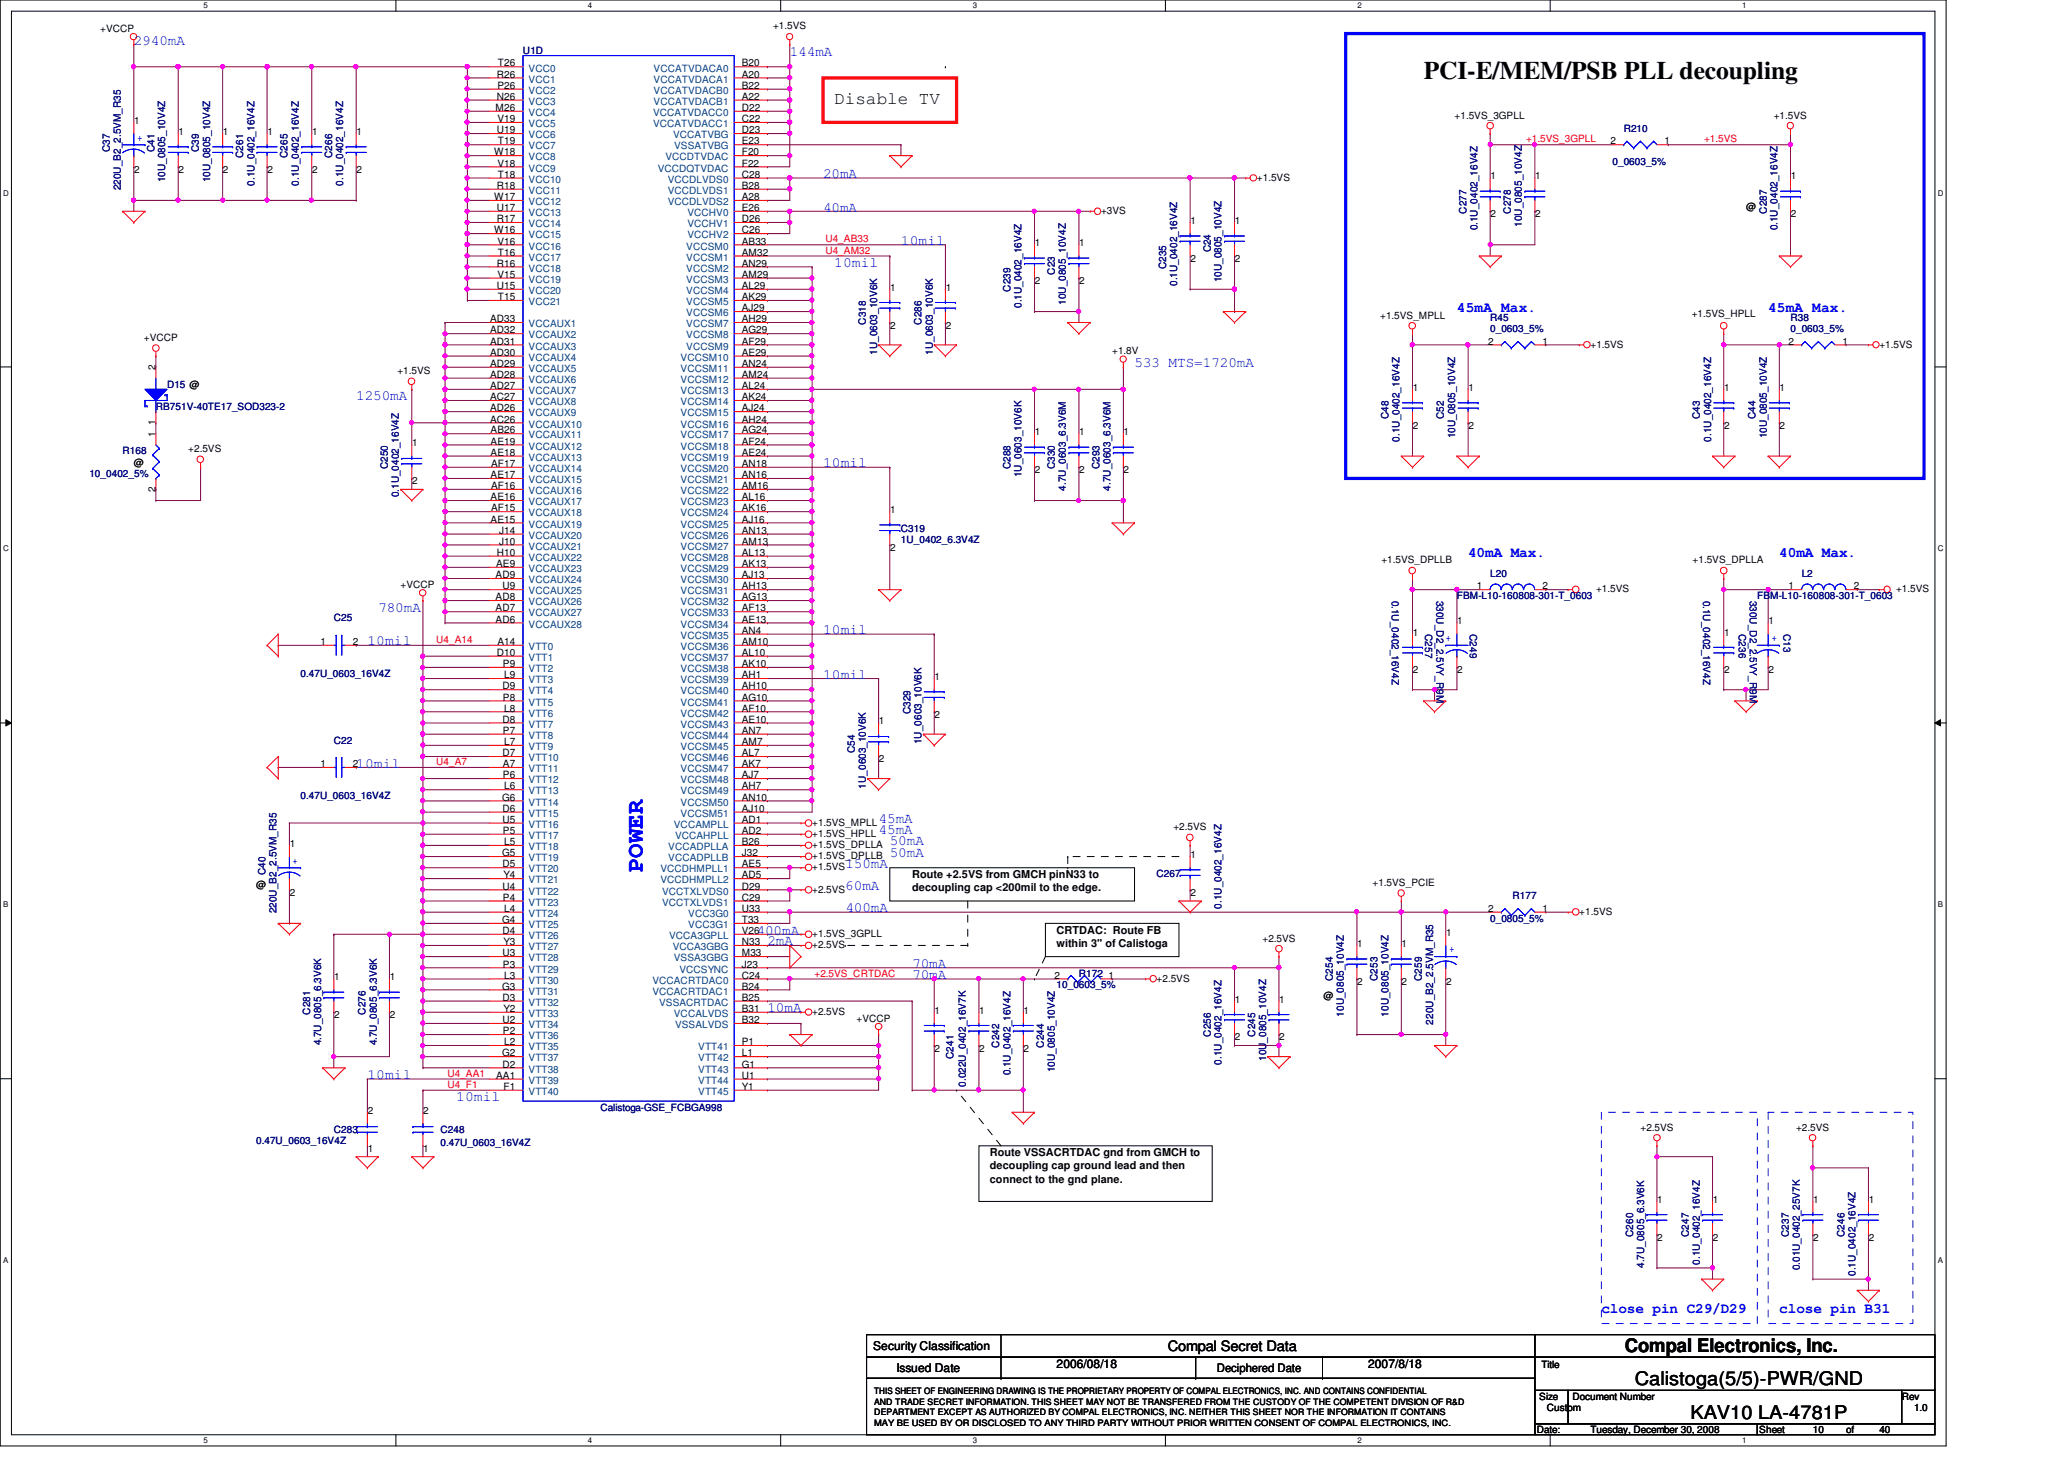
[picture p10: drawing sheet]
<svg xmlns="http://www.w3.org/2000/svg" width="297mm" height="210mm" viewBox="0 0 297 210" stroke-linecap="round" stroke-linejoin="round" font-family="sans-serif">
<defs><g id="words">
<text font-size="3.6" x="204.9" y="11.3">PCI-E/MEM/PSB PLL decoupling</text>
<text font-size="3.3" fill="#00f" x="92.5" y="125.5" transform="rotate(-90 92.5 125.5)">POWER</text>
<g font-size="2.7">
<text x="233.8" y="194.6">Compal Electronics, Inc.</text>
<text x="235.3" y="199.3">Calistoga(5/5)-PWR/GND</text>
<text x="243.3" y="204.1">KAV10 LA-4781P</text>
</g>
<text font-size="2.5" x="120.1" y="14.9">Disable TV</text>
<g font-size="2.1" fill="#00f">
<text x="19.3" y="6.4">2940mA</text>
<text x="113.7" y="8">144mA</text>
<text x="118.4" y="25.6">20mA</text>
<text x="118.4" y="30.4">40mA</text>
<text x="129.7" y="35.2">10mil</text>
<text x="120.1" y="38.4">10mil</text>
<text x="209.7" y="44.9">45mA Max.</text>
<text x="254.5" y="44.9">45mA Max.</text>
<text x="163.3" y="52.8">533 MTS=1720mA</text>
<text x="51.3" y="57.6">1250mA</text>
<text x="118.4" y="67.2">10mil</text>
<text x="211.3" y="80.1">40mA Max.</text>
<text x="256.1" y="80.1">40mA Max.</text>
<text x="54.4" y="88">780mA</text>
<text x="52.9" y="92.8">10mil</text>
<text x="118.4" y="91.2">10mil</text>
<text x="118.4" y="97.6">10mil</text>
<text x="51.3" y="110.4">10mil</text>
<text x="126.4" y="118.4">45mA</text>
<text x="121.7" y="124.8">150mA</text>
<text x="126.4" y="120">45mA</text>
<text x="128.1" y="123.2">50mA</text>
<text x="128.1" y="121.6">50mA</text>
<text x="121.7" y="128">60mA</text>
<text x="121.7" y="131.2">400mA</text>
<text x="108.9" y="134.5">400mA</text>
<text x="110.4" y="136">2mA</text>
<text x="131.3" y="140.8">70mA</text>
<text x="131.3" y="139.2">70mA</text>
<text x="110.4" y="145.6">10mA</text>
<text x="52.9" y="155.2">10mil</text>
<text x="65.7" y="158.5">10mil</text>
<text x="230.5" y="188.9">close pin C29/D29</text>
<text x="256.1" y="188.9">close pin B31</text>
</g>
<text font-size="2.1" x="168.1" y="194.4">Compal Secret Data</text>
<g font-size="1.7">
<text x="125.7" y="194.3">Security Classification</text>
<text x="129" y="197.3">Issued Date</text>
<text x="152.1" y="196.8">2006/08/18</text>
<text x="175.1" y="197.4">Deciphered Date</text>
<text x="196.9" y="196.8">2007/8/18</text>
</g>
<g font-size="1.6">
<text x="131.3" y="126.3">Route +2.5VS from GMCH pinN33 to</text>
<text x="131.3" y="128.2">decoupling cap &lt;200mil to the edge.</text>
<text x="152.1" y="134.3">CRTDAC: Route FB</text>
<text x="152.1" y="136.2">within 3&quot; of Calistoga</text>
<text x="142.4" y="166.3">Route VSSACRTDAC gnd from GMCH to</text>
<text x="142.4" y="168.2">decoupling cap ground lead and then</text>
<text x="142.4" y="170.1">connect to the gnd plane.</text>
</g>
<g font-size="1.4">
<text x="14.4" y="4.6">+VCCP</text>
<text x="111.2" y="4.2">+1.5VS</text>
<text x="71.5" y="11.2">R26</text>
<text x="71.7" y="9.6">T26</text>
<text x="106.8" y="9.6">B20</text>
<text x="106.8" y="11.2">A20</text>
<text x="19.3" y="17.8">1</text>
<text x="71.3" y="16">M26</text>
<text x="71.5" y="14.4">N26</text>
<text x="71.6" y="12.8">P26</text>
<text x="71.6" y="17.6">V19</text>
<text x="106.8" y="12.8">B22</text>
<text x="106.8" y="14.4">A22</text>
<text x="106.8" y="16">D22</text>
<text x="106.8" y="17.6">C22</text>
<text x="209.3" y="17.1">+1.5VS_3GPLL</text>
<text x="255.3" y="17.1">+1.5VS</text>
<text x="25.7" y="19.4">1</text>
<text x="32.1" y="19.4">1</text>
<text x="38.5" y="19.4">1</text>
<text x="44.9" y="19.4">1</text>
<text x="51.3" y="19.4">1</text>
<text x="71.1" y="22.4">W18</text>
<text x="71.5" y="19.2">U19</text>
<text x="71.6" y="24">V18</text>
<text x="71.7" y="20.8">T19</text>
<text x="106.8" y="22.4">F20</text>
<text x="106.8" y="24">F22</text>
<text x="106.8" y="19.2">D23</text>
<text x="106.8" y="20.8">E23</text>
<text x="231.8" y="20.8">2</text>
<text x="239.6" y="20.8">1</text>
<text x="19.3" y="24.8">2</text>
<text x="25.7" y="24.8">2</text>
<text x="32.1" y="24.8">2</text>
<text x="38.5" y="24.8">2</text>
<text x="44.9" y="24.8">2</text>
<text x="51.3" y="24.8">2</text>
<text x="71.1" y="28.8">W17</text>
<text x="71.5" y="27.2">R18</text>
<text x="71.7" y="25.6">T18</text>
<text x="106.8" y="25.6">C28</text>
<text x="106.8" y="27.2">B28</text>
<text x="106.8" y="28.8">A28</text>
<text x="180.9" y="26">+1.5VS</text>
<text x="214.5" y="25.8">1</text>
<text x="220.9" y="25.8">1</text>
<text x="257.7" y="25.8">1</text>
<text x="71.1" y="33.6">W16</text>
<text x="71.5" y="30.4">U17</text>
<text x="71.5" y="32">R17</text>
<text x="71.6" y="35.2">V16</text>
<text x="106.8" y="35.2">AB33</text>
<text x="106.8" y="30.4">E26</text>
<text x="106.8" y="32">D26</text>
<text x="106.8" y="33.6">C26</text>
<text x="148.9" y="35.4">1</text>
<text x="155.3" y="35.4">1</text>
<text x="158.5" y="30.8">+3VS</text>
<text x="171.3" y="32.2">1</text>
<text x="177.7" y="32.2">1</text>
<text x="214.5" y="31.3">2</text>
<text x="220.9" y="31.3">2</text>
<text x="251.3" y="30.2">@</text>
<text x="257.7" y="31.3">2</text>
<text x="71.5" y="38.4">R16</text>
<text x="71.5" y="41.6">U15</text>
<text x="71.6" y="40">V15</text>
<text x="71.7" y="36.8">T16</text>
<text x="106.8" y="36.8">AM32</text>
<text x="106.8" y="38.4">AN29</text>
<text x="106.8" y="40">AM29</text>
<text x="106.8" y="41.6">AL29</text>
<text x="128.1" y="41.8">1</text>
<text x="136.1" y="41.8">1</text>
<text x="148.9" y="40.9">2</text>
<text x="155.3" y="40.9">2</text>
<text x="171.3" y="37.7">2</text>
<text x="177.7" y="37.7">2</text>
<text x="70.5" y="46.4">AD33</text>
<text x="70.5" y="48">AD32</text>
<text x="71.7" y="43.2">T15</text>
<text x="106.8" y="43.2">AK29</text>
<text x="106.8" y="44.8">AJ29</text>
<text x="106.8" y="46.4">AH29</text>
<text x="106.8" y="48">AG29</text>
<text x="128.1" y="47.3">2</text>
<text x="136.1" y="47.3">2</text>
<text x="198.6" y="45.8">+1.5VS_MPLL</text>
<text x="243.5" y="45.7">+1.5VS_HPLL</text>
<text x="20.7" y="49.1">+VCCP</text>
<text x="22.4" y="53.3" transform="rotate(-90 22.4 53.3)">2</text>
<text x="57.2" y="53.8">+1.5VS</text>
<text x="70.5" y="49.6">AD31</text>
<text x="70.5" y="51.2">AD30</text>
<text x="70.5" y="52.8">AD29</text>
<text x="106.8" y="49.6">AF29</text>
<text x="106.8" y="51.2">AE29</text>
<text x="106.8" y="52.8">AN24</text>
<text x="160.1" y="51">+1.8V</text>
<text x="214.2" y="49.6">2</text>
<text x="222" y="49.6">1</text>
<text x="228.9" y="50">+1.5VS</text>
<text x="257.4" y="49.6">2</text>
<text x="265.2" y="49.6">1</text>
<text x="270.5" y="50">+1.5VS</text>
<text x="70.5" y="54.4">AD28</text>
<text x="70.5" y="56">AD27</text>
<text x="70.5" y="57.6">AC27</text>
<text x="70.5" y="59.2">AD26</text>
<text x="106.8" y="54.4">AM24</text>
<text x="106.8" y="56">AL24</text>
<text x="106.8" y="57.6">AK24</text>
<text x="106.8" y="59.2">AJ24</text>
<text x="203.3" y="56.2">1</text>
<text x="211.3" y="56.2">1</text>
<text x="248.1" y="56.2">1</text>
<text x="256.1" y="56.2">1</text>
<text x="22.4" y="62.9" transform="rotate(-90 22.4 62.9)">1</text>
<text x="22.4" y="61.1" transform="rotate(-90 22.4 61.1)">1</text>
<text x="27.1" y="65.1">+2.5VS</text>
<text x="59.3" y="64.2">1</text>
<text x="70.5" y="60.8">AC26</text>
<text x="70.6" y="62.4">AB26</text>
<text x="70.6" y="64">AE19</text>
<text x="70.6" y="65.6">AE18</text>
<text x="106.8" y="60.8">AH24</text>
<text x="106.8" y="62.4">AG24</text>
<text x="106.8" y="64">AF24</text>
<text x="106.8" y="65.6">AE24</text>
<text x="148.9" y="62.6">1</text>
<text x="155.3" y="62.6">1</text>
<text x="161.7" y="62.6">1</text>
<text x="203.3" y="61.7">2</text>
<text x="211.3" y="61.7">2</text>
<text x="248.1" y="61.7">2</text>
<text x="256.1" y="61.7">2</text>
<text x="19.3" y="67">@</text>
<text x="22.4" y="70.7" transform="rotate(-90 22.4 70.7)">2</text>
<text x="59.3" y="69.7">2</text>
<text x="70.6" y="68.8">AE17</text>
<text x="70.6" y="72">AE16</text>
<text x="70.7" y="67.2">AF17</text>
<text x="70.7" y="70.4">AF16</text>
<text x="106.8" y="67.2">AN18</text>
<text x="106.8" y="68.8">AN16</text>
<text x="106.8" y="70.4">AM16</text>
<text x="106.8" y="72">AL16</text>
<text x="148.9" y="68.1">2</text>
<text x="155.3" y="68.1">2</text>
<text x="161.7" y="68.1">2</text>
<text x="70.6" y="75.2">AE15</text>
<text x="70.7" y="73.6">AF15</text>
<text x="71.8" y="76.8">J14</text>
<text x="106.8" y="73.6">AK16</text>
<text x="106.8" y="75.2">AJ16</text>
<text x="106.8" y="76.8">AN13</text>
<text x="128.1" y="73.8">1</text>
<text x="71.3" y="83.2">AD9</text>
<text x="71.4" y="81.6">AE9</text>
<text x="71.5" y="80">H10</text>
<text x="71.8" y="78.4">J10</text>
<text x="106.8" y="78.4">AM13</text>
<text x="106.8" y="80">AL13</text>
<text x="106.8" y="81.6">AK13</text>
<text x="106.8" y="83.2">AJ13</text>
<text x="128.1" y="79.3">2</text>
<text x="198.8" y="81.1">+1.5VS_DPLLB</text>
<text x="243.6" y="81.1">+1.5VS_DPLLA</text>
<text x="57.7" y="84.6">+VCCP</text>
<text x="71.3" y="86.4">AD8</text>
<text x="71.3" y="88">AD7</text>
<text x="71.3" y="89.6">AD6</text>
<text x="72.3" y="84.8">U9</text>
<text x="106.8" y="84.8">AH13</text>
<text x="106.8" y="86.4">AG13</text>
<text x="106.8" y="88">AF13</text>
<text x="106.8" y="89.6">AE13</text>
<text x="209.7" y="89.8">1</text>
<text x="212.6" y="84.8">1</text>
<text x="222" y="84.8">2</text>
<text x="229.7" y="85.2">+1.5VS</text>
<text x="254.5" y="89.8">1</text>
<text x="257.4" y="84.8">1</text>
<text x="266.8" y="84.8">2</text>
<text x="272.9" y="85.2">+1.5VS</text>
<text x="46.1" y="92.8">1</text>
<text x="50.8" y="92.8">2</text>
<text x="71.5" y="94.4">D10</text>
<text x="71.6" y="92.8">A14</text>
<text x="72.4" y="96">P9</text>
<text x="106.8" y="91.2">AN4</text>
<text x="106.8" y="92.8">AM10</text>
<text x="106.8" y="94.4">AL10</text>
<text x="106.8" y="96">AK10</text>
<text x="203.3" y="91.4">1</text>
<text x="248.1" y="91.4">1</text>
<text x="72.3" y="99.2">D9</text>
<text x="72.4" y="100.8">P8</text>
<text x="72.6" y="97.6">L9</text>
<text x="106.8" y="97.6">AH1</text>
<text x="106.8" y="99.2">AH10</text>
<text x="106.8" y="100.8">AG10</text>
<text x="134.5" y="97.8">1</text>
<text x="203.3" y="96.9">2</text>
<text x="209.7" y="96.9">2</text>
<text x="248.1" y="96.9">2</text>
<text x="254.5" y="96.9">2</text>
<text x="72.3" y="104">D8</text>
<text x="72.4" y="105.6">P7</text>
<text x="72.6" y="102.4">L8</text>
<text x="72.6" y="107.2">L7</text>
<text x="106.8" y="102.4">AF10</text>
<text x="106.8" y="104">AE10</text>
<text x="106.8" y="105.6">AN7</text>
<text x="106.8" y="107.2">AM7</text>
<text x="126.5" y="104.2">1</text>
<text x="134.5" y="103.3">2</text>
<text x="46.1" y="110.4">1</text>
<text x="50.8" y="110.4">2</text>
<text x="72.3" y="108.8">D7</text>
<text x="72.4" y="110.4">A7</text>
<text x="72.4" y="112">P6</text>
<text x="72.6" y="113.6">L6</text>
<text x="106.8" y="108.8">AL7</text>
<text x="106.8" y="110.4">AK7</text>
<text x="106.8" y="112">AJ7</text>
<text x="106.8" y="113.6">AH7</text>
<text x="126.5" y="109.7">2</text>
<text x="72.3" y="115.2">G6</text>
<text x="72.3" y="116.8">D6</text>
<text x="72.3" y="118.4">U5</text>
<text x="72.4" y="120">P5</text>
<text x="106.8" y="120">AD2</text>
<text x="106.8" y="118.4">AD1</text>
<text x="106.8" y="115.2">AN10</text>
<text x="106.8" y="116.8">AJ10</text>
<text x="116.9" y="118.8">+1.5VS_MPLL</text>
<text x="168.9" y="119.5">+2.5VS</text>
<text x="41.7" y="121.8">1</text>
<text x="72.3" y="123.2">G5</text>
<text x="72.3" y="124.8">D5</text>
<text x="72.6" y="121.6">L5</text>
<text x="106.8" y="124.8">AE5</text>
<text x="106.8" y="121.6">B26</text>
<text x="106.8" y="123.2">J32</text>
<text x="116.9" y="120.4">+1.5VS_HPLL</text>
<text x="116.9" y="122">+1.5VS_DPLLA</text>
<text x="116.9" y="123.6">+1.5VS_DPLLB</text>
<text x="116.9" y="125.2">+1.5VS</text>
<text x="171.3" y="123.4">1</text>
<text x="36.9" y="127.8">@</text>
<text x="41.7" y="128.9">2</text>
<text x="72.3" y="128">U4</text>
<text x="72.4" y="129.6">P4</text>
<text x="72.5" y="126.4">Y4</text>
<text x="72.6" y="131.2">L4</text>
<text x="106.8" y="126.4">AD5</text>
<text x="106.8" y="131.2">U33</text>
<text x="106.8" y="129.6">C29</text>
<text x="106.8" y="128">D29</text>
<text x="116.9" y="128.4">+2.5VS</text>
<text x="171.3" y="128.9">2</text>
<text x="197.5" y="127.5">+1.5VS_PCIE</text>
<text x="214.2" y="131.2">2</text>
<text x="222" y="131.2">1</text>
<text x="227.3" y="131.6">+1.5VS</text>
<text x="72.3" y="132.8">G4</text>
<text x="72.3" y="134.4">D4</text>
<text x="72.3" y="137.6">U3</text>
<text x="72.5" y="136">Y3</text>
<text x="106.8" y="136">N33</text>
<text x="106.8" y="137.6">M33</text>
<text x="106.8" y="134.4">V26</text>
<text x="106.8" y="132.8">T33</text>
<text x="116.9" y="134.8">+1.5VS_3GPLL</text>
<text x="116.9" y="136.4">+2.5VS</text>
<text x="181.7" y="135.5">+2.5VS</text>
<text x="195.3" y="136.2">1</text>
<text x="201.7" y="136.2">1</text>
<text x="208.1" y="134.6">1</text>
<text x="48.1" y="141">1</text>
<text x="56.1" y="141">1</text>
<text x="72.3" y="142.4">G3</text>
<text x="72.3" y="144">D3</text>
<text x="72.4" y="139.2">P3</text>
<text x="72.6" y="140.8">L3</text>
<text x="106.8" y="140.8">C24</text>
<text x="106.8" y="142.4">B24</text>
<text x="106.8" y="144">B25</text>
<text x="106.8" y="139.2">J23</text>
<text x="151.8" y="140.8">2</text>
<text x="159.6" y="140.8">1</text>
<text x="166.5" y="141.2">+2.5VS</text>
<text x="190.5" y="143.8">@</text>
<text x="195.3" y="141.7">2</text>
<text x="201.7" y="141.7">2</text>
<text x="208.1" y="141.7">2</text>
<text x="48.1" y="146.5">2</text>
<text x="56.1" y="146.5">2</text>
<text x="72.3" y="147.2">U2</text>
<text x="72.4" y="148.8">P2</text>
<text x="72.5" y="145.6">Y2</text>
<text x="106.8" y="145.6">B31</text>
<text x="106.8" y="147.2">B32</text>
<text x="116.9" y="146">+2.5VS</text>
<text x="123.3" y="147">+VCCP</text>
<text x="134.5" y="145.8">1</text>
<text x="140.9" y="145.8">1</text>
<text x="147.3" y="145.8">1</text>
<text x="177.7" y="144.2">1</text>
<text x="177.7" y="149.7">2</text>
<text x="184.1" y="144.2">1</text>
<text x="184.1" y="149.7">2</text>
<text x="71.4" y="155.2">AA1</text>
<text x="72.3" y="152">G2</text>
<text x="72.3" y="153.6">D2</text>
<text x="72.6" y="150.4">L2</text>
<text x="106.8" y="155.2">U1</text>
<text x="106.8" y="150.4">P1</text>
<text x="106.8" y="152">L1</text>
<text x="106.8" y="153.6">G1</text>
<text x="134.5" y="151.3">2</text>
<text x="140.9" y="151.3">2</text>
<text x="147.3" y="151.3">2</text>
<text x="52.9" y="160.2">2</text>
<text x="60.9" y="160.2">2</text>
<text x="72.5" y="156.8">F1</text>
<text x="106.8" y="156.8">Y1</text>
<text x="52.9" y="165.7">1</text>
<text x="60.9" y="165.7">1</text>
<text x="236.1" y="162.6">+2.5VS</text>
<text x="258.5" y="162.6">+2.5VS</text>
<text x="238.5" y="173">1</text>
<text x="246.5" y="173">1</text>
<text x="260.9" y="173">1</text>
<text x="268.9" y="173">1</text>
<text x="238.5" y="178.5">2</text>
<text x="246.5" y="178.5">2</text>
<text x="260.9" y="178.5">2</text>
<text x="268.9" y="178.5">2</text>
<text x="221.8" y="196.8">Title</text>
<text x="221.5" y="201.4">Size</text>
<text x="222.6" y="203">Custom</text>
<text x="226.3" y="201.4">Document Number</text>
<text x="273.7" y="201.4">Rev</text>
<text x="275.5" y="203">1.0</text>
<text x="221.2" y="206.2">Date:</text>
<text x="228.9" y="206.2">Tuesday, December 30, 2008</text>
<text x="253.2" y="206.2">Sheet</text>
<text x="260.9" y="206.2">10</text>
<text x="265.7" y="206.2">of</text>
<text x="270.5" y="206.2">40</text>
</g>
<g font-size="1.4" fill="#000080">
<text x="75.3" y="7.7">U1D</text>
<text x="15.8" y="21.9" transform="rotate(-90 15.8 21.9)">C37</text>
<text x="22.2" y="21.9" transform="rotate(-90 22.2 21.9)">C41</text>
<text x="28.6" y="21.9" transform="rotate(-90 28.6 21.9)">C39</text>
<text x="35" y="22.7" transform="rotate(-90 35 22.7)">C261</text>
<text x="41.4" y="22.7" transform="rotate(-90 41.4 22.7)">C265</text>
<text x="47.8" y="22.7" transform="rotate(-90 47.8 22.7)">C266</text>
<text x="232.1" y="23.7">0_0603_5%</text>
<text x="233.7" y="19">R210</text>
<text x="17.4" y="27.4" transform="rotate(-90 17.4 27.4)">220U_B2_2.5VM_R35</text>
<text x="23.8" y="26.2" transform="rotate(-90 23.8 26.2)">10U_0805_10V4Z</text>
<text x="30.2" y="26.2" transform="rotate(-90 30.2 26.2)">10U_0805_10V4Z</text>
<text x="36.6" y="26.7" transform="rotate(-90 36.6 26.7)">0.1U_0402_16V4Z</text>
<text x="43" y="26.7" transform="rotate(-90 43 26.7)">0.1U_0402_16V4Z</text>
<text x="49.4" y="26.7" transform="rotate(-90 49.4 26.7)">0.1U_0402_16V4Z</text>
<text x="211" y="30.7" transform="rotate(-90 211 30.7)">C277</text>
<text x="212.6" y="33.1" transform="rotate(-90 212.6 33.1)">0.1U_0402_16V4Z</text>
<text x="217.4" y="30.7" transform="rotate(-90 217.4 30.7)">C278</text>
<text x="219" y="32.6" transform="rotate(-90 219 32.6)">10U_0805_10V4Z</text>
<text x="254.3" y="30.7" transform="rotate(-90 254.3 30.7)">C287</text>
<text x="255.8" y="33.1" transform="rotate(-90 255.8 33.1)">0.1U_0402_16V4Z</text>
<text x="145.4" y="42" transform="rotate(-90 145.4 42)">C239</text>
<text x="151.8" y="39.5" transform="rotate(-90 151.8 39.5)">C23</text>
<text x="167.8" y="38.7" transform="rotate(-90 167.8 38.7)">C235</text>
<text x="169.4" y="41.1" transform="rotate(-90 169.4 41.1)">0.1U_0402_16V4Z</text>
<text x="174.2" y="36.3" transform="rotate(-90 174.2 36.3)">C24</text>
<text x="175.8" y="40.6" transform="rotate(-90 175.8 40.6)">10U_0805_10V4Z</text>
<text x="124.6" y="46.7" transform="rotate(-90 124.6 46.7)">C318</text>
<text x="132.6" y="46.7" transform="rotate(-90 132.6 46.7)">C286</text>
<text x="147" y="44.3" transform="rotate(-90 147 44.3)">0.1U_0402_16V4Z</text>
<text x="153.4" y="43.9" transform="rotate(-90 153.4 43.9)">10U_0805_10V4Z</text>
<text x="214.5" y="46.2">R45</text>
<text x="214.5" y="47.8">0_0603_5%</text>
<text x="257.7" y="46.2">R38</text>
<text x="257.7" y="47.8">0_0603_5%</text>
<text x="126.2" y="51.1" transform="rotate(-90 126.2 51.1)">1U_0603_10V6K</text>
<text x="134.2" y="51.1" transform="rotate(-90 134.2 51.1)">1U_0603_10V6K</text>
<text x="22.4" y="59">RB751V-40TE17_SOD323-2</text>
<text x="24" y="55.8">D15 @</text>
<text x="17.6" y="65.4">R168</text>
<text x="199.8" y="60.3" transform="rotate(-90 199.8 60.3)">C48</text>
<text x="201.4" y="63.5" transform="rotate(-90 201.4 63.5)">0.1U_0402_16V4Z</text>
<text x="207.8" y="60.3" transform="rotate(-90 207.8 60.3)">C52</text>
<text x="209.4" y="63.1" transform="rotate(-90 209.4 63.1)">10U_0805_10V4Z</text>
<text x="244.6" y="60.3" transform="rotate(-90 244.6 60.3)">C43</text>
<text x="246.2" y="63.5" transform="rotate(-90 246.2 63.5)">0.1U_0402_16V4Z</text>
<text x="252.6" y="60.3" transform="rotate(-90 252.6 60.3)">C44</text>
<text x="254.3" y="63.1" transform="rotate(-90 254.3 63.1)">10U_0805_10V4Z</text>
<text x="12.9" y="68.6">10_0402_5%</text>
<text x="55.8" y="67.5" transform="rotate(-90 55.8 67.5)">C250</text>
<text x="57.4" y="71.5" transform="rotate(-90 57.4 71.5)">0.1U_0402_16V4Z</text>
<text x="145.4" y="67.5" transform="rotate(-90 145.4 67.5)">C288</text>
<text x="147" y="68.7" transform="rotate(-90 147 68.7)">1U_0603_10V6K</text>
<text x="151.8" y="67.5" transform="rotate(-90 151.8 67.5)">C330</text>
<text x="153.4" y="70.6" transform="rotate(-90 153.4 70.6)">4.7U_0603_6.3V6M</text>
<text x="158.2" y="67.5" transform="rotate(-90 158.2 67.5)">C293</text>
<text x="159.8" y="70.6" transform="rotate(-90 159.8 70.6)">4.7U_0603_6.3V6M</text>
<text x="129.7" y="76.6">C319</text>
<text x="129.7" y="78.2">1U_0402_6.3V4Z</text>
<text x="214.5" y="83">L20</text>
<text x="259.3" y="83">L2</text>
<text x="48" y="89.4">C25</text>
<text x="200.3" y="86.4" transform="rotate(90 200.3 86.4)">0.1U_0402_16V4Z</text>
<text x="206.7" y="86.4" transform="rotate(90 206.7 86.4)">330U_D2_2.5VY_R9M</text>
<text x="209.7" y="86.2">FBM-L10-160808-301-T_0603</text>
<text x="245.1" y="86.4" transform="rotate(90 245.1 86.4)">0.1U_0402_16V4Z</text>
<text x="251.8" y="86.4" transform="rotate(90 251.8 86.4)">330U_D2_2.5VY_R9M</text>
<text x="252.9" y="86.2">FBM-L10-160808-301-T_0603</text>
<text x="205.1" y="91.2" transform="rotate(90 205.1 91.2)">C257</text>
<text x="211.5" y="91.2" transform="rotate(90 211.5 91.2)">C249</text>
<text x="250.2" y="91.2" transform="rotate(90 250.2 91.2)">C236</text>
<text x="256.7" y="91.2" transform="rotate(90 256.7 91.2)">C13</text>
<text x="43.3" y="97.4">0.47U_0603_16V4Z</text>
<text x="48" y="107">C22</text>
<text x="131" y="102.7" transform="rotate(-90 131 102.7)">C329</text>
<text x="132.6" y="107.1" transform="rotate(-90 132.6 107.1)">1U_0603_10V6K</text>
<text x="123" y="108.3" transform="rotate(-90 123 108.3)">C54</text>
<text x="124.6" y="113.5" transform="rotate(-90 124.6 113.5)">1U_0603_10V6K</text>
<text x="43.3" y="115">0.47U_0603_16V4Z</text>
<text x="38.2" y="125.9" transform="rotate(-90 38.2 125.9)">C40</text>
<text x="39.8" y="131.4" transform="rotate(-90 39.8 131.4)">220U_B2_2.5VM_R35</text>
<text x="166.5" y="126.2">C267</text>
<text x="175.8" y="130.7" transform="rotate(-90 175.8 130.7)">0.1U_0402_16V4Z</text>
<text x="217.7" y="129.4">R177</text>
<text x="214.5" y="132.6">0_0805_5%</text>
<text x="152.1" y="142.2">10_0603_5%</text>
<text x="155.3" y="140.6">R172</text>
<text x="191.8" y="141.1" transform="rotate(-90 191.8 141.1)">C254</text>
<text x="198.2" y="141.1" transform="rotate(-90 198.2 141.1)">C253</text>
<text x="204.6" y="141.1" transform="rotate(-90 204.6 141.1)">C259</text>
<text x="44.6" y="146" transform="rotate(-90 44.6 146)">C281</text>
<text x="52.6" y="146" transform="rotate(-90 52.6 146)">C276</text>
<text x="174.2" y="149.1" transform="rotate(-90 174.2 149.1)">C256</text>
<text x="180.6" y="149.1" transform="rotate(-90 180.6 149.1)">C245</text>
<text x="193.4" y="146.3" transform="rotate(-90 193.4 146.3)">10U_0805_10V4Z</text>
<text x="199.8" y="146.3" transform="rotate(-90 199.8 146.3)">10U_0805_10V4Z</text>
<text x="206.2" y="147.4" transform="rotate(-90 206.2 147.4)">220U_B2_2.5VM_R35</text>
<text x="46.2" y="150.4" transform="rotate(-90 46.2 150.4)">4.7U_0805_6.3V6K</text>
<text x="54.2" y="150.4" transform="rotate(-90 54.2 150.4)">4.7U_0805_6.3V6K</text>
<text x="137.2" y="152.4" transform="rotate(-90 137.2 152.4)">C241</text>
<text x="143.8" y="150.7" transform="rotate(-90 143.8 150.7)">C242</text>
<text x="145.4" y="154.7" transform="rotate(-90 145.4 154.7)">0.1U_0402_16V4Z</text>
<text x="150.2" y="150.7" transform="rotate(-90 150.2 150.7)">C244</text>
<text x="151.8" y="154.3" transform="rotate(-90 151.8 154.3)">10U_0805_10V4Z</text>
<text x="175.8" y="153.2" transform="rotate(-90 175.8 153.2)">0.1U_0402_16V4Z</text>
<text x="182.2" y="152.7" transform="rotate(-90 182.2 152.7)">10U_0805_10V4Z</text>
<text x="86.4" y="159.8">Calistoga-GSE_FCBGA998</text>
<text x="139" y="156.3" transform="rotate(-90 139 156.3)">0.022U_0402_16V7K</text>
<text x="36.9" y="164.6">0.47U_0603_16V4Z</text>
<text x="48" y="163">C283</text>
<text x="63.4" y="163">C248</text>
<text x="63.4" y="164.9">0.47U_0603_16V4Z</text>
<text x="235" y="178" transform="rotate(-90 235 178)">C260</text>
<text x="243" y="178" transform="rotate(-90 243 178)">C247</text>
<text x="257.4" y="178" transform="rotate(-90 257.4 178)">C237</text>
<text x="265.4" y="178" transform="rotate(-90 265.4 178)">C246</text>
<text x="236.6" y="182.4" transform="rotate(-90 236.6 182.4)">4.7U_0805_6.3V6K</text>
<text x="244.6" y="181.9" transform="rotate(-90 244.6 181.9)">0.1U_0402_16V4Z</text>
<text x="259" y="182.8" transform="rotate(-90 259 182.8)">0.01U_0402_25V7K</text>
<text x="267" y="183.6" transform="rotate(-90 267 183.6)">0.1U_0402_16V4Z</text>
</g>
<g font-size="1.4" fill="#004080">
<text x="76.1" y="10.3">VCC0</text>
<text x="76.1" y="11.9">VCC1</text>
<text x="94.1" y="10.3">VCCATVDACA0</text>
<text x="94.1" y="11.9">VCCATVDACA1</text>
<text x="76.1" y="13.5">VCC2</text>
<text x="76.1" y="15.1">VCC3</text>
<text x="76.1" y="16.7">VCC4</text>
<text x="94" y="16.7">VCCATVDACC0</text>
<text x="94.1" y="13.5">VCCATVDACB0</text>
<text x="94.1" y="15.1">VCCATVDACB1</text>
<text x="76.1" y="18.3">VCC5</text>
<text x="76.1" y="19.9">VCC6</text>
<text x="76.1" y="21.5">VCC7</text>
<text x="76.1" y="23.1">VCC8</text>
<text x="94" y="18.3">VCCATVDACC1</text>
<text x="95.8" y="23.1">VCCDTVDAC</text>
<text x="96.9" y="19.9">VCCATVBG</text>
<text x="97" y="21.5">VSSATVBG</text>
<text x="76.1" y="24.7">VCC9</text>
<text x="76.1" y="26.3">VCC10</text>
<text x="76.1" y="27.9">VCC11</text>
<text x="76.1" y="29.5">VCC12</text>
<text x="94.7" y="24.7">VCCDQTVDAC</text>
<text x="96.1" y="26.3">VCCDLVDS0</text>
<text x="96.1" y="27.9">VCCDLVDS1</text>
<text x="96.1" y="29.5">VCCDLVDS2</text>
<text x="76.1" y="31.1">VCC13</text>
<text x="76.1" y="32.7">VCC14</text>
<text x="76.1" y="34.3">VCC15</text>
<text x="76.1" y="35.9">VCC16</text>
<text x="98.8" y="35.9">VCCSM0</text>
<text x="98.9" y="31.1">VCCHV0</text>
<text x="98.9" y="32.7">VCCHV1</text>
<text x="98.9" y="34.3">VCCHV2</text>
<text x="76.1" y="37.5">VCC17</text>
<text x="76.1" y="39.1">VCC18</text>
<text x="76.1" y="40.7">VCC19</text>
<text x="98.8" y="37.5">VCCSM1</text>
<text x="98.8" y="39.1">VCCSM2</text>
<text x="98.8" y="40.7">VCCSM3</text>
<text x="76.1" y="42.3">VCC20</text>
<text x="76.1" y="43.9">VCC21</text>
<text x="76.1" y="47.1">VCCAUX1</text>
<text x="98.8" y="42.3">VCCSM4</text>
<text x="98.8" y="43.9">VCCSM5</text>
<text x="98.8" y="45.5">VCCSM6</text>
<text x="98.8" y="47.1">VCCSM7</text>
<text x="76.1" y="48.7">VCCAUX2</text>
<text x="76.1" y="50.3">VCCAUX3</text>
<text x="76.1" y="51.9">VCCAUX4</text>
<text x="76.1" y="53.5">VCCAUX5</text>
<text x="98" y="51.9">VCCSM10</text>
<text x="98" y="53.5">VCCSM11</text>
<text x="98.8" y="48.7">VCCSM8</text>
<text x="98.8" y="50.3">VCCSM9</text>
<text x="76.1" y="55.1">VCCAUX6</text>
<text x="76.1" y="56.7">VCCAUX7</text>
<text x="76.1" y="58.3">VCCAUX8</text>
<text x="76.1" y="59.9">VCCAUX9</text>
<text x="98" y="55.1">VCCSM12</text>
<text x="98" y="56.7">VCCSM13</text>
<text x="98" y="58.3">VCCSM14</text>
<text x="98" y="59.9">VCCSM15</text>
<text x="76.1" y="61.5">VCCAUX10</text>
<text x="76.1" y="63.1">VCCAUX11</text>
<text x="76.1" y="64.7">VCCAUX12</text>
<text x="98" y="61.5">VCCSM16</text>
<text x="98" y="63.1">VCCSM17</text>
<text x="98" y="64.7">VCCSM18</text>
<text x="76.1" y="66.3">VCCAUX13</text>
<text x="76.1" y="67.9">VCCAUX14</text>
<text x="76.1" y="69.5">VCCAUX15</text>
<text x="76.1" y="71.1">VCCAUX16</text>
<text x="98" y="66.3">VCCSM19</text>
<text x="98" y="67.9">VCCSM20</text>
<text x="98" y="69.5">VCCSM21</text>
<text x="98" y="71.1">VCCSM22</text>
<text x="76.1" y="72.7">VCCAUX17</text>
<text x="76.1" y="74.3">VCCAUX18</text>
<text x="76.1" y="75.9">VCCAUX19</text>
<text x="76.1" y="77.5">VCCAUX20</text>
<text x="98" y="72.7">VCCSM23</text>
<text x="98" y="74.3">VCCSM24</text>
<text x="98" y="75.9">VCCSM25</text>
<text x="98" y="77.5">VCCSM26</text>
<text x="76.1" y="79.1">VCCAUX21</text>
<text x="76.1" y="80.7">VCCAUX22</text>
<text x="76.1" y="82.3">VCCAUX23</text>
<text x="76.1" y="83.9">VCCAUX24</text>
<text x="98" y="79.1">VCCSM27</text>
<text x="98" y="80.7">VCCSM28</text>
<text x="98" y="82.3">VCCSM29</text>
<text x="98" y="83.9">VCCSM30</text>
<text x="76.1" y="87.1">VCCAUX26</text>
<text x="76.1" y="88.7">VCCAUX27</text>
<text x="76.1" y="85.5">VCCAUX25</text>
<text x="98" y="85.5">VCCSM31</text>
<text x="98" y="87.1">VCCSM32</text>
<text x="98" y="88.7">VCCSM33</text>
<text x="76.1" y="93.5">VTT0</text>
<text x="76.1" y="95.1">VTT1</text>
<text x="76.1" y="90.3">VCCAUX28</text>
<text x="98" y="90.3">VCCSM34</text>
<text x="98" y="91.9">VCCSM35</text>
<text x="98" y="93.5">VCCSM36</text>
<text x="98" y="95.1">VCCSM37</text>
<text x="76.1" y="96.7">VTT2</text>
<text x="76.1" y="98.3">VTT3</text>
<text x="76.1" y="99.9">VTT4</text>
<text x="76.1" y="101.5">VTT5</text>
<text x="98" y="96.7">VCCSM38</text>
<text x="98" y="98.3">VCCSM39</text>
<text x="98" y="99.9">VCCSM40</text>
<text x="98" y="101.5">VCCSM41</text>
<text x="76.1" y="103.1">VTT6</text>
<text x="76.1" y="104.7">VTT7</text>
<text x="76.1" y="106.3">VTT8</text>
<text x="76.1" y="107.9">VTT9</text>
<text x="98" y="103.1">VCCSM42</text>
<text x="98" y="104.7">VCCSM43</text>
<text x="98" y="106.3">VCCSM44</text>
<text x="98" y="107.9">VCCSM45</text>
<text x="76.1" y="109.5">VTT10</text>
<text x="76.1" y="111.1">VTT11</text>
<text x="76.1" y="112.7">VTT12</text>
<text x="98" y="109.5">VCCSM46</text>
<text x="98" y="111.1">VCCSM47</text>
<text x="98" y="112.7">VCCSM48</text>
<text x="76.1" y="114.3">VTT13</text>
<text x="76.1" y="115.9">VTT14</text>
<text x="76.1" y="117.5">VTT15</text>
<text x="76.1" y="119.1">VTT16</text>
<text x="97" y="119.1">VCCAMPLL</text>
<text x="98" y="114.3">VCCSM49</text>
<text x="98" y="115.9">VCCSM50</text>
<text x="98" y="117.5">VCCSM51</text>
<text x="76.1" y="120.7">VTT17</text>
<text x="76.1" y="122.3">VTT18</text>
<text x="76.1" y="123.9">VTT19</text>
<text x="76.1" y="125.5">VTT20</text>
<text x="95" y="125.5">VCCDHMPLL1</text>
<text x="96.2" y="122.3">VCCADPLLA</text>
<text x="96.2" y="123.9">VCCADPLLB</text>
<text x="97.2" y="120.7">VCCAHPLL</text>
<text x="76.1" y="128.7">VTT22</text>
<text x="76.1" y="130.3">VTT23</text>
<text x="76.1" y="131.9">VTT24</text>
<text x="76.1" y="127.1">VTT21</text>
<text x="95" y="127.1">VCCDHMPLL2</text>
<text x="95.3" y="130.3">VCCTXLVDS1</text>
<text x="95.3" y="128.7">VCCTXLVDS0</text>
<text x="99.1" y="131.9">VCC3G0</text>
<text x="76.1" y="133.5">VTT25</text>
<text x="76.1" y="135.1">VTT26</text>
<text x="76.1" y="136.7">VTT27</text>
<text x="96.3" y="135.1">VCCA3GPLL</text>
<text x="96.8" y="136.7">VCCA3GBG</text>
<text x="99.1" y="133.5">VCC3G1</text>
<text x="76.1" y="138.3">VTT28</text>
<text x="76.1" y="139.9">VTT29</text>
<text x="76.1" y="141.5">VTT30</text>
<text x="76.1" y="143.1">VTT31</text>
<text x="93.9" y="141.5">VCCACRTDAC0</text>
<text x="93.9" y="143.1">VCCACRTDAC1</text>
<text x="97" y="138.3">VSSA3GBG</text>
<text x="97.8" y="139.9">VCCSYNC</text>
<text x="76.1" y="144.7">VTT32</text>
<text x="76.1" y="146.3">VTT33</text>
<text x="76.1" y="147.9">VTT34</text>
<text x="76.1" y="149.5">VTT36</text>
<text x="94.9" y="144.7">VSSACRTDAC</text>
<text x="97" y="146.3">VCCALVDS</text>
<text x="97.2" y="147.9">VSSALVDS</text>
<text x="76.1" y="151.1">VTT35</text>
<text x="76.1" y="152.7">VTT37</text>
<text x="76.1" y="154.3">VTT38</text>
<text x="76.1" y="155.9">VTT39</text>
<text x="100.5" y="155.9">VTT44</text>
<text x="100.5" y="151.1">VTT41</text>
<text x="100.5" y="152.7">VTT42</text>
<text x="100.5" y="154.3">VTT43</text>
<text x="76.1" y="157.5">VTT40</text>
<text x="100.5" y="157.5">VTT45</text>
</g>
<g font-size="1.4" fill="#00f">
<text x="19.7" y="20.2">+</text>
<text x="208.1" y="92.2">+</text>
<text x="255" y="92.2">+</text>
<text x="42.1" y="124.2">+</text>
<text x="208.6" y="137">+</text>
</g>
<g font-size="1.4" fill="#f00">
<text x="219.6" y="20.5">+1.5VS_3GPLL</text>
<text x="245.2" y="20.5">+1.5VS</text>
<text x="118.8" y="34.9">U4_AB33</text>
<text x="118.8" y="36.5">U4_AM32</text>
<text x="62.8" y="92.5">U4_A14</text>
<text x="62.8" y="110.1">U4_A7</text>
<text x="117.2" y="140.5">+2.5VS_CRTDAC</text>
<text x="64.4" y="154.9">U4_AA1</text>
<text x="64.4" y="156.5">U4_F1</text>
</g>
<g font-size="1.3">
<text x="125.8" y="203.6">DEPARTMENT EXCEPT AS AUTHORIZED BY COMPAL ELECTRONICS, INC. NEITHER THIS SHEET NOR THE INFORMATION IT CONTAINS</text>
<text x="125.8" y="200.6">THIS SHEET OF ENGINEERING DRAWING IS THE PROPRIETARY PROPERTY OF COMPAL ELECTRONICS, INC. AND CONTAINS CONFIDENTIAL</text>
<text x="125.8" y="202.1">AND TRADE SECRET INFORMATION. THIS SHEET MAY NOT BE TRANSFERED FROM THE CUSTODY OF THE COMPETENT DIVISION OF R&amp;D</text>
<text x="125.8" y="205.1">MAY BE USED BY OR DISCLOSED TO ANY THIRD PARTY WITHOUT PRIOR WRITTEN CONSENT OF COMPAL ELECTRONICS, INC.</text>
</g>
<g font-size="1.1">
<text x="29.3" y="1.1">5</text>
<text x="84.6" y="1.1">4</text>
<text x="140" y="1.1">3</text>
<text x="195.4" y="1.1">2</text>
<text x="250.7" y="1.1">1</text>
<text x=".5" y="28.2">D</text>
<text x="278.9" y="28.2">D</text>
<text x=".5" y="79.3">C</text>
<text x="278.9" y="79.3">C</text>
<text x=".5" y="130.6">B</text>
<text x="278.9" y="130.6">B</text>
<text x=".5" y="181.7">A</text>
<text x="278.9" y="181.7">A</text>
<text x="29.3" y="207.6">5</text>
<text x="84.6" y="207.6">4</text>
<text x="140" y="207.6">3</text>
<text x="195.4" y="207.6">2</text>
<text x="250.7" y="207.6">1</text>
</g>
</g></defs>
<path d="M0 0h280.1v208h-280.1zM1.6 1.6h276.9v204.8h-276.9z" fill="none" stroke="#000" stroke-width=".14"/>
<g fill="#fff">
<path d="M29.3 .2h.6v1.2h-.6z"/>
<path d="M29.3 206.6h.6v1.2h-.6z"/>
</g>
<path d="M57 0v1.6M57 206.4v1.6" fill="none" stroke="#000" stroke-width=".14"/>
<g fill="#fff">
<path d="M84.6 .2h.6v1.2h-.6z"/>
<path d="M84.6 206.6h.6v1.2h-.6z"/>
</g>
<path d="M112.3 0v1.6M112.3 206.4v1.6" fill="none" stroke="#000" stroke-width=".14"/>
<g fill="#fff">
<path d="M140 .2h.6v1.2h-.6z"/>
<path d="M140 206.6h.6v1.2h-.6z"/>
</g>
<path d="M167.7 0v1.6M167.7 206.4v1.6" fill="none" stroke="#000" stroke-width=".14"/>
<g fill="#fff">
<path d="M195.4 .2h.6v1.2h-.6z"/>
<path d="M195.4 206.6h.6v1.2h-.6z"/>
</g>
<path d="M223.1 0v1.6M223.1 206.4v1.6" fill="none" stroke="#000" stroke-width=".14"/>
<g fill="#fff">
<path d="M250.7 .2h.6v1.2h-.6z"/>
<path d="M250.7 206.6h.6v1.2h-.6z"/>
<path d="M.5 27.2h.7v1.2h-.7z"/>
<path d="M278.9 27.2h.8v1.2h-.8z"/>
<path d="M.5 78.4h.7v1.1h-.7z"/>
<path d="M278.9 78.4h.8v1.1h-.8z"/>
</g>
<path d="M0 52.8h1.6M278.5 52.8h1.6" fill="none" stroke="#000" stroke-width=".14"/>
<g fill="#fff">
<path d="M.5 129.6h.7v1.2h-.7z"/>
<path d="M278.9 129.6h.7v1.2h-.7z"/>
</g>
<path d="M0 104h1.6M.8 103.5l.8 .5-.8 .4zM278.5 104l.8-.5v.9zM278.5 104h1.6" fill="none" stroke="#000" stroke-width=".14"/>
<path d="M.8 103.5l.8 .5-.8 .4zM278.5 104l.8-.5v.9z" fill="#000"/>
<g fill="#fff">
<path d="M.5 180.8h.7v1.1h-.7z"/>
<path d="M278.9 180.8h.7v1.1h-.7z"/>
</g>
<path d="M0 155.2h1.6M278.5 155.2h1.6" fill="none" stroke="#000" stroke-width=".14"/>
<path d="M67.3 16h.1M67.3 16v1.6M67.3 33.6h.1M67.3 32h.1M67.3 33.6h3.1M67.3 32h3.1" fill="none" stroke="#800040" stroke-width=".14"/>
<circle cx="67.2" cy="16" r=".3" fill="#f0f"/>
<circle cx="67.2" cy="16" r=".3" fill="none" stroke="#f0f" stroke-width=".14"/>
<path d="M67.3 20.8h.1M67.3 20.8v1.6" fill="none" stroke="#800040" stroke-width=".14"/>
<circle cx="67.2" cy="20.8" r=".3" fill="#f0f"/>
<circle cx="67.2" cy="20.8" r=".3" fill="none" stroke="#f0f" stroke-width=".14"/>
<path d="M67.3 19.2h.1M67.3 19.2h3.1M67.3 25.6h.1M67.3 28.8h.1M67.3 27.2h.1M67.3 25.6h3.1M67.3 28.8h3.1M67.3 27.2h3.1M67.3 40h.1M67.3 40v1.6" fill="none" stroke="#800040" stroke-width=".14"/>
<circle cx="67.2" cy="40" r=".3" fill="#f0f"/>
<circle cx="67.2" cy="40" r=".3" fill="none" stroke="#f0f" stroke-width=".14"/>
<path d="M67.3 36.8h.1M67.3 36.8v1.6" fill="none" stroke="#800040" stroke-width=".14"/>
<circle cx="67.2" cy="36.8" r=".3" fill="#f0f"/>
<circle cx="67.2" cy="36.8" r=".3" fill="none" stroke="#f0f" stroke-width=".14"/>
<path d="M67.3 14.4h.1M67.3 14.4h3.1M67.3 30.4h.1M67.3 30.4v1.6" fill="none" stroke="#800040" stroke-width=".14"/>
<circle cx="67.2" cy="30.4" r=".3" fill="#f0f"/>
<circle cx="67.2" cy="30.4" r=".3" fill="none" stroke="#f0f" stroke-width=".14"/>
<path d="M67.3 11.2h.1M67.3 11.2v1.6M67.3 35.2h.1M67.3 35.2h3.1" fill="none" stroke="#800040" stroke-width=".14"/>
<circle cx="67.2" cy="11.2" r=".3" fill="#f0f"/>
<circle cx="67.2" cy="11.2" r=".3" fill="none" stroke="#f0f" stroke-width=".14"/>
<path d="M67.3 24h.1M67.3 22.4h.1M67.3 24h3.1M67.3 22.4v1.6M67.3 43.2h.1M67.3 43.2h3.1" fill="none" stroke="#800040" stroke-width=".14"/>
<circle cx="67.2" cy="22.4" r=".3" fill="#f0f"/>
<circle cx="67.2" cy="22.4" r=".3" fill="none" stroke="#f0f" stroke-width=".14"/>
<path d="M67.3 17.6h.1M67.3 17.6v1.6" fill="none" stroke="#800040" stroke-width=".14"/>
<circle cx="67.2" cy="17.6" r=".31" fill="#f0f"/>
<circle cx="67.2" cy="17.6" r=".31" fill="none" stroke="#f0f" stroke-width=".14"/>
<path d="M67.3 12.8h.1M67.3 12.8v1.6M67.3 36.8h.1M67.3 36.8h3.1M67.3 41.6h.1M67.3 41.6h3.1" fill="none" stroke="#800040" stroke-width=".14"/>
<circle cx="67.2" cy="12.8" r=".3" fill="#f0f"/>
<circle cx="67.2" cy="12.8" r=".3" fill="none" stroke="#f0f" stroke-width=".14"/>
<path d="M67.3 14.4h.1M67.3 14.4v1.6M67.3 38.4h.1M67.3 38.4h3.1" fill="none" stroke="#800040" stroke-width=".14"/>
<circle cx="67.2" cy="14.4" r=".3" fill="#f0f"/>
<circle cx="67.2" cy="14.4" r=".3" fill="none" stroke="#f0f" stroke-width=".14"/>
<path d="M67.3 35.2h.1M67.3 35.2v1.6" fill="none" stroke="#800040" stroke-width=".14"/>
<circle cx="67.2" cy="35.2" r=".3" fill="#f0f"/>
<circle cx="67.2" cy="35.2" r=".3" fill="none" stroke="#f0f" stroke-width=".14"/>
<path d="M67.3 19.2h.1M67.3 19.2v1.6" fill="none" stroke="#800040" stroke-width=".14"/>
<circle cx="67.2" cy="19.2" r=".3" fill="#f0f"/>
<circle cx="67.2" cy="19.2" r=".3" fill="none" stroke="#f0f" stroke-width=".14"/>
<path d="M67.3 28.8h.1M67.3 28.8v1.6" fill="none" stroke="#800040" stroke-width=".14"/>
<circle cx="67.2" cy="28.8" r=".3" fill="#f0f"/>
<circle cx="67.2" cy="28.8" r=".3" fill="none" stroke="#f0f" stroke-width=".14"/>
<path d="M67.3 38.4h.1M67.3 38.4v1.6" fill="none" stroke="#800040" stroke-width=".14"/>
<circle cx="67.2" cy="40" r=".3" fill="#f0f"/>
<circle cx="67.2" cy="40" r=".3" fill="none" stroke="#f0f" stroke-width=".14"/>
<circle cx="67.2" cy="38.4" r=".3" fill="#f0f"/>
<circle cx="67.2" cy="38.4" r=".3" fill="none" stroke="#f0f" stroke-width=".14"/>
<path d="M67.3 16h.1M67.3 16h3.1M67.3 30.4h.1M67.3 22.4h.1M67.3 30.4h3.1M67.3 22.4h3.1M67.3 41.6h.1M67.3 41.6v1.6" fill="none" stroke="#800040" stroke-width=".14"/>
<circle cx="67.2" cy="41.6" r=".31" fill="#f0f"/>
<circle cx="67.2" cy="41.6" r=".31" fill="none" stroke="#f0f" stroke-width=".14"/>
<path d="M67.3 12.8h.1M67.3 12.8h3.1M67.3 20.8h.1M67.3 24h.1M67.3 20.8h3.1M67.3 24v1.6" fill="none" stroke="#800040" stroke-width=".14"/>
<circle cx="67.2" cy="24" r=".3" fill="#f0f"/>
<circle cx="67.2" cy="24" r=".3" fill="none" stroke="#f0f" stroke-width=".14"/>
<path d="M67.3 25.6h.1M67.3 25.6v1.6" fill="none" stroke="#800040" stroke-width=".14"/>
<circle cx="67.2" cy="25.6" r=".31" fill="#f0f"/>
<circle cx="67.2" cy="25.6" r=".31" fill="none" stroke="#f0f" stroke-width=".14"/>
<path d="M67.3 32h.1M67.3 32v1.6" fill="none" stroke="#800040" stroke-width=".14"/>
<circle cx="67.2" cy="32" r=".3" fill="#f0f"/>
<circle cx="67.2" cy="32" r=".3" fill="none" stroke="#f0f" stroke-width=".14"/>
<path d="M67.3 9.6h.1M67.3 9.6h3.1" fill="none" stroke="#800040" stroke-width=".14"/>
<circle cx="67.2" cy="9.6" r=".31" fill="#f0f"/>
<circle cx="67.2" cy="9.6" r=".31" fill="none" stroke="#f0f" stroke-width=".14"/>
<path d="M67.3 11.2h.1M67.3 17.6h.1M67.3 11.2h3.1M67.3 17.6h3.1M67.3 27.2h.1M67.3 27.2v1.6M67.3 40h.1M67.3 40h3.1" fill="none" stroke="#800040" stroke-width=".14"/>
<circle cx="67.2" cy="27.2" r=".3" fill="#f0f"/>
<circle cx="67.2" cy="27.2" r=".3" fill="none" stroke="#f0f" stroke-width=".14"/>
<path d="M67.3 33.6h.1M67.3 33.6v1.6" fill="none" stroke="#800040" stroke-width=".14"/>
<circle cx="67.2" cy="33.6" r=".31" fill="#f0f"/>
<circle cx="67.2" cy="33.6" r=".31" fill="none" stroke="#f0f" stroke-width=".14"/>
<path d="M19.3 6.4h.1M19.3 6.4v3.2M67.3 9.6h.1M67.3 9.6v1.6M64 46.4h.1M64 52.8h.1M64 46.4h6.4M64 52.8v1.6M64 83.2h.1M64 84.8h.1M64 83.2h6.4M64 84.8h6.4" fill="none" stroke="#800040" stroke-width=".14"/>
<circle cx="64" cy="52.8" r=".3" fill="#f0f"/>
<circle cx="64" cy="52.8" r=".3" fill="none" stroke="#f0f" stroke-width=".14"/>
<path d="M59.3 68.8h.1M59.3 68.8v1.6M41.7 118.4h.1M41.7 118.4v3.2M60.9 152h.1M60.9 152v1.6" fill="none" stroke="#800040" stroke-width=".14"/>
<circle cx="60.8" cy="152" r=".3" fill="#f0f"/>
<circle cx="60.8" cy="152" r=".3" fill="none" stroke="#f0f" stroke-width=".14"/>
<g fill="none" stroke="#800040" stroke-width=".14">
<path d="M40 92.8h.1M40 92.8h6.4M51.3 92.8h.1M51.3 92.8h19.1M60.9 86.4h.1M60.9 86.4v8M60.9 102.4h.1M60.9 102.4h9.5M52.9 155.2h.1M52.9 155.2v4.8M52.9 155.2h17.5M60.9 150.4h.1"/>
<path d="M60.9 148.8h.1M60.9 150.4h9.5M60.9 148.8v1.6M60.9 164.8h.1M60.9 164.8v1.6"/>
</g>
<circle cx="60.8" cy="102.4" r=".3" fill="#f0f"/>
<circle cx="60.8" cy="102.4" r=".3" fill="none" stroke="#f0f" stroke-width=".14"/>
<path d="M60.9 100.8h.1M60.9 100.8v1.6" fill="none" stroke="#800040" stroke-width=".14"/>
<circle cx="60.8" cy="100.8" r=".3" fill="#f0f"/>
<circle cx="60.8" cy="100.8" r=".3" fill="none" stroke="#f0f" stroke-width=".14"/>
<path d="M60.9 105.6h.1M60.9 105.6h9.5" fill="none" stroke="#800040" stroke-width=".14"/>
<circle cx="60.8" cy="105.6" r=".31" fill="#f0f"/>
<circle cx="60.8" cy="105.6" r=".31" fill="none" stroke="#f0f" stroke-width=".14"/>
<path d="M60.9 104h.1M60.9 104v1.6" fill="none" stroke="#800040" stroke-width=".14"/>
<circle cx="60.8" cy="104" r=".3" fill="#f0f"/>
<circle cx="60.8" cy="104" r=".3" fill="none" stroke="#f0f" stroke-width=".14"/>
<path d="M60.9 147.2h.1M60.9 145.6h.1M60.9 147.2h9.5M60.9 145.6v1.6" fill="none" stroke="#800040" stroke-width=".14"/>
<circle cx="60.8" cy="145.6" r=".31" fill="#f0f"/>
<circle cx="60.8" cy="145.6" r=".31" fill="none" stroke="#f0f" stroke-width=".14"/>
<path d="M60.9 140.8h.1M60.9 140.8v1.6" fill="none" stroke="#800040" stroke-width=".14"/>
<circle cx="60.8" cy="140.8" r=".3" fill="#f0f"/>
<circle cx="60.8" cy="140.8" r=".3" fill="none" stroke="#f0f" stroke-width=".14"/>
<path d="M60.9 152h.1M60.9 148.8h.1M60.9 152h9.5M60.9 148.8h9.5M52.9 164.8h.1M52.9 164.8v1.6" fill="none" stroke="#800040" stroke-width=".14"/>
<circle cx="60.8" cy="148.8" r=".3" fill="#f0f"/>
<circle cx="60.8" cy="148.8" r=".3" fill="none" stroke="#f0f" stroke-width=".14"/>
<path d="M60.9 150.4h.1M60.9 150.4v1.6" fill="none" stroke="#800040" stroke-width=".14"/>
<circle cx="60.8" cy="150.4" r=".3" fill="#f0f"/>
<circle cx="60.8" cy="150.4" r=".3" fill="none" stroke="#f0f" stroke-width=".14"/>
<path d="M60.9 147.2h.1M60.9 147.2v1.6" fill="none" stroke="#800040" stroke-width=".14"/>
<circle cx="60.8" cy="147.2" r=".3" fill="#f0f"/>
<circle cx="60.8" cy="147.2" r=".3" fill="none" stroke="#f0f" stroke-width=".14"/>
<path d="M60.9 129.6h.1M60.9 126.4h.1M60.9 129.6h9.5M60.9 126.4v1.6M60.9 153.6h.1M60.9 156.8h.1M60.9 153.6h9.5M60.9 156.8h9.5" fill="none" stroke="#800040" stroke-width=".14"/>
<circle cx="60.8" cy="126.4" r=".3" fill="#f0f"/>
<circle cx="60.8" cy="126.4" r=".3" fill="none" stroke="#f0f" stroke-width=".14"/>
<path d="M60.9 142.4h.1M60.9 142.4v1.6" fill="none" stroke="#800040" stroke-width=".14"/>
<circle cx="60.8" cy="142.4" r=".3" fill="#f0f"/>
<circle cx="60.8" cy="142.4" r=".3" fill="none" stroke="#f0f" stroke-width=".14"/>
<g fill="none" stroke="#800040" stroke-width=".14">
<path d="M60.9 113.6h.1M60.9 116.8h.1M60.9 113.6h9.5M60.9 116.8h9.5M60.9 113.6v1.6M48 134.4h.1M48 134.4v6.4M60.9 132.8h.1M60.9 137.6h.1M60.9 131.2h.1M60.9 132.8h9.5M60.9 137.6h9.5"/>
<path d="M60.9 131.2h9.5M60.9 156.8h.1M60.9 142.4h.1M60.9 156.8v3.2M60.9 142.4h9.5"/>
</g>
<circle cx="60.8" cy="113.6" r=".31" fill="#f0f"/>
<circle cx="60.8" cy="113.6" r=".31" fill="none" stroke="#f0f" stroke-width=".14"/>
<path d="M60.9 94.4h.1M60.9 96h.1M60.9 94.4h9.5M60.9 96v1.6" fill="none" stroke="#800040" stroke-width=".14"/>
<circle cx="60.8" cy="96" r=".3" fill="#f0f"/>
<circle cx="60.8" cy="96" r=".3" fill="none" stroke="#f0f" stroke-width=".14"/>
<path d="M60.9 107.2h.1M60.9 107.2v1.6" fill="none" stroke="#800040" stroke-width=".14"/>
<circle cx="60.8" cy="107.2" r=".3" fill="#f0f"/>
<circle cx="60.8" cy="107.2" r=".3" fill="none" stroke="#f0f" stroke-width=".14"/>
<path d="M60.9 97.6h.1M60.9 97.6v1.6M60.9 104h.1M60.9 112h.1M60.9 104h9.5M60.9 112v1.6M60.9 112h9.5" fill="none" stroke="#800040" stroke-width=".14"/>
<circle cx="60.8" cy="112" r=".3" fill="#f0f"/>
<circle cx="60.8" cy="112" r=".3" fill="none" stroke="#f0f" stroke-width=".14"/>
<path d="M60.9 136h.1M60.9 136v1.6" fill="none" stroke="#800040" stroke-width=".14"/>
<circle cx="60.8" cy="136" r=".3" fill="#f0f"/>
<circle cx="60.8" cy="136" r=".3" fill="none" stroke="#f0f" stroke-width=".14"/>
<path d="M60.9 116.8h.1M60.9 116.8v1.6" fill="none" stroke="#800040" stroke-width=".14"/>
<circle cx="60.8" cy="116.8" r=".3" fill="#f0f"/>
<circle cx="60.8" cy="116.8" r=".3" fill="none" stroke="#f0f" stroke-width=".14"/>
<path d="M60.9 144h.1M60.9 144v1.6" fill="none" stroke="#800040" stroke-width=".14"/>
<circle cx="60.8" cy="144" r=".3" fill="#f0f"/>
<circle cx="60.8" cy="144" r=".3" fill="none" stroke="#f0f" stroke-width=".14"/>
<path d="M60.9 131.2h.1M60.9 131.2v1.6" fill="none" stroke="#800040" stroke-width=".14"/>
<circle cx="60.8" cy="131.2" r=".3" fill="#f0f"/>
<circle cx="60.8" cy="131.2" r=".3" fill="none" stroke="#f0f" stroke-width=".14"/>
<path d="M60.9 123.2h.1M60.9 123.2v1.6" fill="none" stroke="#800040" stroke-width=".14"/>
<circle cx="60.8" cy="123.2" r=".3" fill="#f0f"/>
<circle cx="60.8" cy="123.2" r=".3" fill="none" stroke="#f0f" stroke-width=".14"/>
<path d="M60.9 139.2h.1M60.9 139.2v1.6" fill="none" stroke="#800040" stroke-width=".14"/>
<circle cx="60.8" cy="140.8" r=".3" fill="#f0f"/>
<circle cx="60.8" cy="140.8" r=".3" fill="none" stroke="#f0f" stroke-width=".14"/>
<path d="M60.9 115.2h.1M60.9 115.2h9.5M60.9 123.2h.1M60.9 132.8h.1M60.9 123.2h9.5M60.9 132.8v1.6" fill="none" stroke="#800040" stroke-width=".14"/>
<circle cx="60.8" cy="132.8" r=".3" fill="#f0f"/>
<circle cx="60.8" cy="132.8" r=".3" fill="none" stroke="#f0f" stroke-width=".14"/>
<path d="M60.9 102.4h.1M60.9 115.2h.1M60.9 102.4v1.6M60.9 115.2v1.6M60.9 124.8h.1M60.9 124.8h9.5" fill="none" stroke="#800040" stroke-width=".14"/>
<circle cx="60.8" cy="115.2" r=".3" fill="#f0f"/>
<circle cx="60.8" cy="115.2" r=".3" fill="none" stroke="#f0f" stroke-width=".14"/>
<path d="M60.9 99.2h.1M60.9 99.2h9.5M60.9 128h.1M60.9 128v1.6" fill="none" stroke="#800040" stroke-width=".14"/>
<circle cx="60.8" cy="128" r=".3" fill="#f0f"/>
<circle cx="60.8" cy="128" r=".3" fill="none" stroke="#f0f" stroke-width=".14"/>
<path d="M60.9 118.4h.1M60.9 118.4v1.6M60.9 134.4h.1M60.9 134.4h9.5" fill="none" stroke="#800040" stroke-width=".14"/>
<circle cx="60.8" cy="118.4" r=".3" fill="#f0f"/>
<circle cx="60.8" cy="118.4" r=".3" fill="none" stroke="#f0f" stroke-width=".14"/>
<path d="M60.9 97.6h.1M60.9 97.6h9.5" fill="none" stroke="#800040" stroke-width=".14"/>
<circle cx="60.8" cy="97.6" r=".31" fill="#f0f"/>
<circle cx="60.8" cy="97.6" r=".31" fill="none" stroke="#f0f" stroke-width=".14"/>
<path d="M60.9 129.6h.1M60.9 129.6v1.6" fill="none" stroke="#800040" stroke-width=".14"/>
<circle cx="60.8" cy="129.6" r=".31" fill="#f0f"/>
<circle cx="60.8" cy="129.6" r=".31" fill="none" stroke="#f0f" stroke-width=".14"/>
<path d="M60.9 120h.1M60.9 120v1.6" fill="none" stroke="#800040" stroke-width=".14"/>
<circle cx="60.8" cy="120" r=".3" fill="#f0f"/>
<circle cx="60.8" cy="120" r=".3" fill="none" stroke="#f0f" stroke-width=".14"/>
<g fill="none" stroke="#800040" stroke-width=".14">
<path d="M60.9 118.4h.1M60.9 100.8h.1M60.9 118.4h9.5M60.9 100.8h9.5M60.9 136h.1M60.9 128h.1M60.9 139.2h.1M60.9 136h9.5M60.9 128h9.5M60.9 139.2h9.5M60.9 140.8h.1M60.9 144h.1"/>
<path d="M60.9 140.8h9.5M60.9 144h9.5"/>
</g>
<circle cx="60.8" cy="139.2" r=".3" fill="#f0f"/>
<circle cx="60.8" cy="139.2" r=".3" fill="none" stroke="#f0f" stroke-width=".14"/>
<path d="M60.9 96h.1M60.9 96h9.5M60.9 108.8h.1M60.9 108.8h9.5M56 134.4h.1M56 134.4v6.4M60.9 121.6h.1M60.9 121.6v1.6" fill="none" stroke="#800040" stroke-width=".14"/>
<circle cx="60.8" cy="121.6" r=".31" fill="#f0f"/>
<circle cx="60.8" cy="121.6" r=".31" fill="none" stroke="#f0f" stroke-width=".14"/>
<path d="M60.9 99.2h.1M60.9 99.2v1.6" fill="none" stroke="#800040" stroke-width=".14"/>
<circle cx="60.8" cy="99.2" r=".3" fill="#f0f"/>
<circle cx="60.8" cy="99.2" r=".3" fill="none" stroke="#f0f" stroke-width=".14"/>
<path d="M60.9 105.6h.1M60.9 105.6v1.6M60.9 120h.1M60.9 134.4h.1M60.9 120h9.5M60.9 134.4v1.6M60.9 145.6h.1M60.9 145.6h9.5" fill="none" stroke="#800040" stroke-width=".14"/>
<circle cx="60.8" cy="134.4" r=".3" fill="#f0f"/>
<circle cx="60.8" cy="134.4" r=".3" fill="none" stroke="#f0f" stroke-width=".14"/>
<path d="M60.9 107.2h.1M60.9 107.2h9.5M60.9 121.6h.1M60.9 126.4h.1M60.9 124.8h.1M60.9 121.6h9.5M60.9 126.4h9.5M60.9 124.8v1.6" fill="none" stroke="#800040" stroke-width=".14"/>
<circle cx="60.8" cy="124.8" r=".3" fill="#f0f"/>
<circle cx="60.8" cy="124.8" r=".3" fill="none" stroke="#f0f" stroke-width=".14"/>
<path d="M60.9 137.6h.1M60.9 137.6v1.6" fill="none" stroke="#800040" stroke-width=".14"/>
<circle cx="60.8" cy="137.6" r=".31" fill="#f0f"/>
<circle cx="60.8" cy="137.6" r=".31" fill="none" stroke="#f0f" stroke-width=".14"/>
<path d="M60.9 94.4h.1M60.9 94.4v1.6" fill="none" stroke="#800040" stroke-width=".14"/>
<circle cx="60.8" cy="94.4" r=".3" fill="#f0f"/>
<circle cx="60.8" cy="94.4" r=".3" fill="none" stroke="#f0f" stroke-width=".14"/>
<path d="M40 110.4h.1M40 110.4h6.4M51.3 110.4h.1M51.3 110.4h19.1M60.9 108.8h.1M60.9 108.8v3.2" fill="none" stroke="#800040" stroke-width=".14"/>
<circle cx="60.8" cy="108.8" r=".3" fill="#f0f"/>
<circle cx="60.8" cy="108.8" r=".3" fill="none" stroke="#f0f" stroke-width=".14"/>
<path d="M56 134.4h.1M56 134.4h4.9" fill="none" stroke="#800040" stroke-width=".14"/>
<circle cx="60.8" cy="134.4" r=".3" fill="#f0f"/>
<circle cx="60.8" cy="134.4" r=".3" fill="none" stroke="#f0f" stroke-width=".14"/>
<circle cx="56" cy="134.4" r=".3" fill="#f0f"/>
<circle cx="56" cy="134.4" r=".3" fill="none" stroke="#f0f" stroke-width=".14"/>
<path d="M113.7 12.8h.1M113.7 12.8v1.6M41.7 118.4h.1M41.7 118.4h19.2M48 134.4h.1M48 134.4h8" fill="none" stroke="#800040" stroke-width=".14"/>
<circle cx="113.6" cy="12.8" r=".31" fill="#f0f"/>
<circle cx="113.6" cy="12.8" r=".31" fill="none" stroke="#f0f" stroke-width=".14"/>
<path d="M110.4 14.4h.1M110.4 16h.1M110.4 14.4h3.3M110.4 16h3.3M110.4 33.6h.1M110.4 32h.1M110.4 33.6h3.3M110.4 32h3.3M113.7 30.4h.1M113.7 30.4h35.2" fill="none" stroke="#800040" stroke-width=".14"/>
<circle cx="113.6" cy="30.4" r=".31" fill="#f0f"/>
<circle cx="113.6" cy="30.4" r=".31" fill="none" stroke="#f0f" stroke-width=".14"/>
<path d="M148.9 30.4h.1M148.9 30.4v4.8M148.9 30.4h6.4" fill="none" stroke="#800040" stroke-width=".14"/>
<circle cx="148.8" cy="30.4" r=".3" fill="#f0f"/>
<circle cx="148.8" cy="30.4" r=".3" fill="none" stroke="#f0f" stroke-width=".14"/>
<path d="M110.4 30.4h.1M110.4 30.4h3.3M155.3 30.4h.1M155.3 30.4v4.8M155.3 30.4h1.6" fill="none" stroke="#800040" stroke-width=".14"/>
<circle cx="155.2" cy="30.4" r=".3" fill="#f0f"/>
<circle cx="155.2" cy="30.4" r=".3" fill="none" stroke="#f0f" stroke-width=".14"/>
<path d="M113.7 32h.1M113.7 32v1.6" fill="none" stroke="#800040" stroke-width=".14"/>
<circle cx="113.6" cy="32" r=".31" fill="#f0f"/>
<circle cx="113.6" cy="32" r=".31" fill="none" stroke="#f0f" stroke-width=".14"/>
<path d="M110.4 38.4h.1M110.4 38.4h6.5M110.4 40h.1M110.4 40h6.5M116.9 60.8h.1M116.9 60.8v1.6" fill="none" stroke="#800040" stroke-width=".14"/>
<circle cx="116.8" cy="60.8" r=".3" fill="#f0f"/>
<circle cx="116.8" cy="60.8" r=".3" fill="none" stroke="#f0f" stroke-width=".14"/>
<path d="M116.9 40h.1M116.9 40v1.6" fill="none" stroke="#800040" stroke-width=".14"/>
<circle cx="116.8" cy="40" r=".3" fill="#f0f"/>
<circle cx="116.8" cy="40" r=".3" fill="none" stroke="#f0f" stroke-width=".14"/>
<path d="M110.4 43.2h.1M116.9 41.6h.1M116.9 41.6v1.6h-6.5" fill="none" stroke="#800040" stroke-width=".14"/>
<circle cx="116.8" cy="41.6" r=".31" fill="#f0f"/>
<circle cx="116.8" cy="41.6" r=".31" fill="none" stroke="#f0f" stroke-width=".14"/>
<path d="M110.4 41.6h.1M110.4 41.6h6.5M116.9 51.2h.1M116.9 51.2v1.6" fill="none" stroke="#800040" stroke-width=".14"/>
<circle cx="116.8" cy="51.2" r=".3" fill="#f0f"/>
<circle cx="116.8" cy="51.2" r=".3" fill="none" stroke="#f0f" stroke-width=".14"/>
<path d="M110.4 44.8h.1M116.9 43.2h.1M116.9 43.2v1.6h-6.5" fill="none" stroke="#800040" stroke-width=".14"/>
<circle cx="116.8" cy="43.2" r=".3" fill="#f0f"/>
<circle cx="116.8" cy="43.2" r=".3" fill="none" stroke="#f0f" stroke-width=".14"/>
<path d="M110.4 48h.1M116.9 46.4h.1M116.9 46.4v1.6h-6.5" fill="none" stroke="#800040" stroke-width=".14"/>
<circle cx="116.8" cy="46.4" r=".3" fill="#f0f"/>
<circle cx="116.8" cy="46.4" r=".3" fill="none" stroke="#f0f" stroke-width=".14"/>
<path d="M116.9 49.6h.1M116.9 49.6v1.6" fill="none" stroke="#800040" stroke-width=".14"/>
<circle cx="116.8" cy="49.6" r=".31" fill="#f0f"/>
<circle cx="116.8" cy="49.6" r=".31" fill="none" stroke="#f0f" stroke-width=".14"/>
<path d="M116.9 52.8h.1M116.9 52.8v1.6" fill="none" stroke="#800040" stroke-width=".14"/>
<circle cx="116.8" cy="52.8" r=".3" fill="#f0f"/>
<circle cx="116.8" cy="52.8" r=".3" fill="none" stroke="#f0f" stroke-width=".14"/>
<path d="M110.4 49.6h.1M110.4 51.2h.1M110.4 49.6h6.5M110.4 51.2h6.5M116.9 44.8h.1M116.9 44.8v1.6" fill="none" stroke="#800040" stroke-width=".14"/>
<circle cx="116.8" cy="44.8" r=".3" fill="#f0f"/>
<circle cx="116.8" cy="44.8" r=".3" fill="none" stroke="#f0f" stroke-width=".14"/>
<path d="M116.9 57.6h.1M116.9 57.6v1.6" fill="none" stroke="#800040" stroke-width=".14"/>
<circle cx="116.8" cy="57.6" r=".31" fill="#f0f"/>
<circle cx="116.8" cy="57.6" r=".31" fill="none" stroke="#f0f" stroke-width=".14"/>
<path d="M110.4 54.4h.1M110.4 46.4h.1M110.4 57.6h.1M110.4 54.4h6.5M110.4 46.4h6.5M116.9 56h.1M116.9 56v1.6h-6.5" fill="none" stroke="#800040" stroke-width=".14"/>
<circle cx="116.8" cy="56" r=".3" fill="#f0f"/>
<circle cx="116.8" cy="56" r=".3" fill="none" stroke="#f0f" stroke-width=".14"/>
<path d="M110.4 52.8h.1M110.4 52.8h6.5M116.9 54.4h.1M116.9 54.4v1.6" fill="none" stroke="#800040" stroke-width=".14"/>
<circle cx="116.8" cy="54.4" r=".3" fill="#f0f"/>
<circle cx="116.8" cy="54.4" r=".3" fill="none" stroke="#f0f" stroke-width=".14"/>
<path d="M116.9 48h.1M116.9 48v1.6M110.4 60.8h.1M110.4 60.8h6.5" fill="none" stroke="#800040" stroke-width=".14"/>
<circle cx="116.8" cy="48" r=".3" fill="#f0f"/>
<circle cx="116.8" cy="48" r=".3" fill="none" stroke="#f0f" stroke-width=".14"/>
<path d="M110.4 56h.1M110.4 59.2h.1M110.4 56h6.5M110.4 59.2h6.5M110.4 89.6h.1M110.4 88h.1M110.4 89.6h6.5M110.4 88h6.5" fill="none" stroke="#800040" stroke-width=".14"/>
<circle cx="116.8" cy="88" r=".3" fill="#f0f"/>
<circle cx="116.8" cy="88" r=".3" fill="none" stroke="#f0f" stroke-width=".14"/>
<path d="M116.9 59.2h.1M116.9 59.2v1.6" fill="none" stroke="#800040" stroke-width=".14"/>
<circle cx="116.8" cy="59.2" r=".3" fill="#f0f"/>
<circle cx="116.8" cy="59.2" r=".3" fill="none" stroke="#f0f" stroke-width=".14"/>
<path d="M116.9 62.4h.1M116.9 62.4v1.6" fill="none" stroke="#800040" stroke-width=".14"/>
<circle cx="116.8" cy="64" r=".3" fill="#f0f"/>
<circle cx="116.8" cy="64" r=".3" fill="none" stroke="#f0f" stroke-width=".14"/>
<circle cx="116.8" cy="62.4" r=".3" fill="#f0f"/>
<circle cx="116.8" cy="62.4" r=".3" fill="none" stroke="#f0f" stroke-width=".14"/>
<g fill="none" stroke="#800040" stroke-width=".14">
<path d="M110.4 62.4h.1M110.4 73.6h.1M110.4 68.8h.1M110.4 64h.1M110.4 72h.1M110.4 65.6h.1M110.4 70.4h.1M110.4 62.4h6.5M110.4 73.6h6.5M110.4 68.8h6.5M110.4 64h6.5M110.4 72h6.5"/>
<path d="M110.4 65.6h6.5M116.9 68.8h.1M116.9 68.8v1.6h-6.5M110.4 80h.1M110.4 80h6.5M116.9 88h.1M116.9 88v1.6"/>
</g>
<circle cx="116.8" cy="68.8" r=".3" fill="#f0f"/>
<circle cx="116.8" cy="68.8" r=".3" fill="none" stroke="#f0f" stroke-width=".14"/>
<path d="M116.9 70.4h.1M116.9 70.4v1.6" fill="none" stroke="#800040" stroke-width=".14"/>
<circle cx="116.8" cy="70.4" r=".3" fill="#f0f"/>
<circle cx="116.8" cy="70.4" r=".3" fill="none" stroke="#f0f" stroke-width=".14"/>
<path d="M110.4 75.2h.1M110.4 76.8h.1M110.4 75.2h6.5M110.4 76.8h6.5" fill="none" stroke="#800040" stroke-width=".14"/>
<circle cx="116.8" cy="76.8" r=".3" fill="#f0f"/>
<circle cx="116.8" cy="76.8" r=".3" fill="none" stroke="#f0f" stroke-width=".14"/>
<path d="M116.9 65.6h.1M116.9 65.6v3.2" fill="none" stroke="#800040" stroke-width=".14"/>
<circle cx="116.8" cy="65.6" r=".31" fill="#f0f"/>
<circle cx="116.8" cy="65.6" r=".31" fill="none" stroke="#f0f" stroke-width=".14"/>
<path d="M116.9 78.4h.1M116.9 78.4v1.6" fill="none" stroke="#800040" stroke-width=".14"/>
<circle cx="116.8" cy="78.4" r=".3" fill="#f0f"/>
<circle cx="116.8" cy="78.4" r=".3" fill="none" stroke="#f0f" stroke-width=".14"/>
<path d="M110.4 78.4h.1M110.4 78.4h6.5M116.9 80h.1M116.9 80v1.6" fill="none" stroke="#800040" stroke-width=".14"/>
<circle cx="116.8" cy="80" r=".3" fill="#f0f"/>
<circle cx="116.8" cy="80" r=".3" fill="none" stroke="#f0f" stroke-width=".14"/>
<path d="M116.9 64h.1M116.9 64v1.6" fill="none" stroke="#800040" stroke-width=".14"/>
<circle cx="116.8" cy="64" r=".3" fill="#f0f"/>
<circle cx="116.8" cy="64" r=".3" fill="none" stroke="#f0f" stroke-width=".14"/>
<path d="M116.9 73.6h.1M116.9 73.6v1.6" fill="none" stroke="#800040" stroke-width=".14"/>
<circle cx="116.8" cy="73.6" r=".31" fill="#f0f"/>
<circle cx="116.8" cy="73.6" r=".31" fill="none" stroke="#f0f" stroke-width=".14"/>
<path d="M116.9 72h.1M116.9 72v1.6M110.4 96h.1M110.4 92.8h.1M110.4 94.4h.1M110.4 99.2h.1M110.4 96h6.5M110.4 92.8h6.5M110.4 94.4h6.5M110.4 99.2h6.5" fill="none" stroke="#800040" stroke-width=".14"/>
<circle cx="116.8" cy="72" r=".3" fill="#f0f"/>
<circle cx="116.8" cy="72" r=".3" fill="none" stroke="#f0f" stroke-width=".14"/>
<g fill="none" stroke="#800040" stroke-width=".14">
<path d="M116.9 89.6h.1M116.9 89.6v3.2M110.4 104h.1M110.4 112h.1M110.4 105.6h.1M110.4 110.4h.1M110.4 102.4h.1M110.4 107.2h.1M110.4 100.8h.1M110.4 104h6.5M110.4 112h6.5M110.4 105.6h6.5"/>
<path d="M110.4 110.4h6.5M110.4 102.4h6.5M110.4 107.2h6.5M110.4 100.8h6.5"/>
</g>
<circle cx="116.8" cy="89.6" r=".31" fill="#f0f"/>
<circle cx="116.8" cy="89.6" r=".31" fill="none" stroke="#f0f" stroke-width=".14"/>
<path d="M110.4 113.6h.1M110.4 113.6h6.5" fill="none" stroke="#800040" stroke-width=".14"/>
<circle cx="116.8" cy="113.6" r=".31" fill="#f0f"/>
<circle cx="116.8" cy="113.6" r=".31" fill="none" stroke="#f0f" stroke-width=".14"/>
<path d="M116.9 100.8h.1M116.9 100.8v1.6" fill="none" stroke="#800040" stroke-width=".14"/>
<circle cx="116.8" cy="100.8" r=".3" fill="#f0f"/>
<circle cx="116.8" cy="100.8" r=".3" fill="none" stroke="#f0f" stroke-width=".14"/>
<path d="M116.9 92.8h.1M116.9 92.8v1.6M110.4 108.8h.1M110.4 108.8h6.5" fill="none" stroke="#800040" stroke-width=".14"/>
<circle cx="116.8" cy="92.8" r=".3" fill="#f0f"/>
<circle cx="116.8" cy="92.8" r=".3" fill="none" stroke="#f0f" stroke-width=".14"/>
<path d="M116.9 107.2h.1M116.9 107.2v1.6" fill="none" stroke="#800040" stroke-width=".14"/>
<circle cx="116.8" cy="107.2" r=".3" fill="#f0f"/>
<circle cx="116.8" cy="107.2" r=".3" fill="none" stroke="#f0f" stroke-width=".14"/>
<path d="M116.9 104h.1M116.9 104v1.6" fill="none" stroke="#800040" stroke-width=".14"/>
<circle cx="116.8" cy="104" r=".3" fill="#f0f"/>
<circle cx="116.8" cy="104" r=".3" fill="none" stroke="#f0f" stroke-width=".14"/>
<path d="M116.9 105.6h.1M116.9 105.6v1.6" fill="none" stroke="#800040" stroke-width=".14"/>
<circle cx="116.8" cy="105.6" r=".31" fill="#f0f"/>
<circle cx="116.8" cy="105.6" r=".31" fill="none" stroke="#f0f" stroke-width=".14"/>
<path d="M116.9 96h.1M116.9 96v3.2" fill="none" stroke="#800040" stroke-width=".14"/>
<circle cx="116.8" cy="96" r=".3" fill="#f0f"/>
<circle cx="116.8" cy="96" r=".3" fill="none" stroke="#f0f" stroke-width=".14"/>
<path d="M116.9 102.4h.1M116.9 102.4v1.6" fill="none" stroke="#800040" stroke-width=".14"/>
<circle cx="116.8" cy="102.4" r=".3" fill="#f0f"/>
<circle cx="116.8" cy="102.4" r=".3" fill="none" stroke="#f0f" stroke-width=".14"/>
<path d="M116.9 94.4h.1M116.9 94.4v1.6" fill="none" stroke="#800040" stroke-width=".14"/>
<circle cx="116.8" cy="94.4" r=".3" fill="#f0f"/>
<circle cx="116.8" cy="94.4" r=".3" fill="none" stroke="#f0f" stroke-width=".14"/>
<path d="M110.4 84.8h.1M110.4 86.4h.1M110.4 86.4h6.5M116.9 83.2h.1M116.9 83.2v1.6h-6.5" fill="none" stroke="#800040" stroke-width=".14"/>
<circle cx="116.8" cy="83.2" r=".3" fill="#f0f"/>
<circle cx="116.8" cy="83.2" r=".3" fill="none" stroke="#f0f" stroke-width=".14"/>
<path d="M116.9 84.8h.1M116.9 84.8v1.6" fill="none" stroke="#800040" stroke-width=".14"/>
<circle cx="116.8" cy="84.8" r=".3" fill="#f0f"/>
<circle cx="116.8" cy="84.8" r=".3" fill="none" stroke="#f0f" stroke-width=".14"/>
<path d="M110.4 83.2h.1M116.9 81.6h.1M116.9 81.6v1.6h-6.5" fill="none" stroke="#800040" stroke-width=".14"/>
<circle cx="116.8" cy="81.6" r=".31" fill="#f0f"/>
<circle cx="116.8" cy="81.6" r=".31" fill="none" stroke="#f0f" stroke-width=".14"/>
<path d="M110.4 81.6h.1M110.4 81.6h6.5M116.9 108.8h.1M116.9 108.8v1.6" fill="none" stroke="#800040" stroke-width=".14"/>
<circle cx="116.8" cy="108.8" r=".3" fill="#f0f"/>
<circle cx="116.8" cy="108.8" r=".3" fill="none" stroke="#f0f" stroke-width=".14"/>
<path d="M116.9 75.2h.1M116.9 75.2v1.6" fill="none" stroke="#800040" stroke-width=".14"/>
<circle cx="116.8" cy="75.2" r=".3" fill="#f0f"/>
<circle cx="116.8" cy="75.2" r=".3" fill="none" stroke="#f0f" stroke-width=".14"/>
<path d="M116.9 76.8h.1M116.9 76.8v1.6M116.9 110.4h.1M116.9 110.4v1.6" fill="none" stroke="#800040" stroke-width=".14"/>
<circle cx="116.8" cy="110.4" r=".3" fill="#f0f"/>
<circle cx="116.8" cy="110.4" r=".3" fill="none" stroke="#f0f" stroke-width=".14"/>
<path d="M116.9 99.2h.1M116.9 99.2v1.6" fill="none" stroke="#800040" stroke-width=".14"/>
<circle cx="116.8" cy="99.2" r=".3" fill="#f0f"/>
<circle cx="116.8" cy="99.2" r=".3" fill="none" stroke="#f0f" stroke-width=".14"/>
<path d="M116.9 38.4h.1M116.9 38.4v1.6M116.9 86.4h.1M116.9 86.4v1.6" fill="none" stroke="#800040" stroke-width=".14"/>
<circle cx="116.8" cy="86.4" r=".3" fill="#f0f"/>
<circle cx="116.8" cy="86.4" r=".3" fill="none" stroke="#f0f" stroke-width=".14"/>
<path d="M116.9 112h.1M116.9 112v1.6" fill="none" stroke="#800040" stroke-width=".14"/>
<circle cx="116.8" cy="112" r=".3" fill="#f0f"/>
<circle cx="116.8" cy="112" r=".3" fill="none" stroke="#f0f" stroke-width=".14"/>
<path d="M110.4 115.2h.1M116.9 113.6h.1M116.9 113.6v1.6h-6.5" fill="none" stroke="#800040" stroke-width=".14"/>
<circle cx="116.8" cy="115.2" r=".3" fill="#f0f"/>
<circle cx="116.8" cy="115.2" r=".3" fill="none" stroke="#f0f" stroke-width=".14"/>
<g fill="none" stroke="#800040" stroke-width=".14">
<path d="M248.1 49.6h.1M248.1 49.6v6.4M248.1 49.6h8M256.1 49.6h.1M256.1 49.6v6.4M110.4 118.4h.1M110.4 118.4h4.9M110.4 120h.1M110.4 121.6h.1M110.4 123.2h.1M110.4 129.6h.1M110.4 120h4.9"/>
<path d="M110.4 121.6h4.9M110.4 123.2h4.9M110.4 129.6h3.3"/>
</g>
<circle cx="256.1" cy="49.6" r=".31" fill="#f0f"/>
<circle cx="256.1" cy="49.6" r=".31" fill="none" stroke="#f0f" stroke-width=".14"/>
<circle cx="248.1" cy="49.6" r=".31" fill="#f0f"/>
<circle cx="248.1" cy="49.6" r=".31" fill="none" stroke="#f0f" stroke-width=".14"/>
<g fill="none" stroke="#800040" stroke-width=".14">
<path d="M214.5 20.8h.1M214.5 20.8v4.8M248.1 48h.1M248.1 48v1.6M256.1 49.6h.1M256.1 49.6h1.6M265.7 49.6h.1M265.7 49.6h3.2M203.3 60.8h.1M203.3 60.8v4.8M211.3 60.8h.1M211.3 60.8v4.8"/>
<path d="M248.1 60.8h.1M248.1 60.8v4.8M256.1 60.8h.1M256.1 60.8v4.8"/>
</g>
<circle cx="214.5" cy="20.8" r=".3" fill="#f0f"/>
<circle cx="214.5" cy="20.8" r=".3" fill="none" stroke="#f0f" stroke-width=".14"/>
<path d="M214.5 19.2h.1M214.5 19.2v1.6M214.5 20.8h.1M214.5 20.8h6.4M220.9 20.8h.1M220.9 20.8v4.8M257.7 30.4h.1M257.7 30.4v6.4" fill="none" stroke="#800040" stroke-width=".14"/>
<circle cx="220.9" cy="20.8" r=".3" fill="#f0f"/>
<circle cx="220.9" cy="20.8" r=".3" fill="none" stroke="#f0f" stroke-width=".14"/>
<path d="M209.7 84.8h.1M209.7 84.8h3.2" fill="none" stroke="#800040" stroke-width=".14"/>
<circle cx="209.7" cy="84.8" r=".31" fill="#f0f"/>
<circle cx="209.7" cy="84.8" r=".31" fill="none" stroke="#f0f" stroke-width=".14"/>
<g fill="none" stroke="#800040" stroke-width=".14">
<path d="M222.5 84.8h.1M222.5 84.8h3.2M267.3 84.8h.1M267.3 84.8h3.2M110.4 131.2h.1M110.4 132.8h.1M110.4 131.2h3.3M113.7 131.2h.1M113.7 131.2v1.6h-3.3M171.3 128h.1M171.3 121.6h.1M171.3 121.6v1.6"/>
<path d="M171.3 128v1.6M195.3 131.2h.1M195.3 131.2v4.8M201.7 131.2h.1M201.7 131.2v4.8M208.1 131.2h.1M208.1 131.2h6.4M268.9 168h.1M268.9 168v4.8"/>
</g>
<circle cx="208.1" cy="131.2" r=".3" fill="#f0f"/>
<circle cx="208.1" cy="131.2" r=".3" fill="none" stroke="#f0f" stroke-width=".14"/>
<g fill="none" stroke="#800040" stroke-width=".14">
<path d="M110.4 134.4h.1M110.4 136h.1M110.4 137.6h.1M110.4 134.4h4.9M110.4 136h4.9M110.4 137.6h3.3M208.1 131.2h.1M208.1 131.2v3.2M110.4 142.4h.1M113.7 140.8h.1M113.7 140.8v1.6h-3.3M134.4 140.8h.1"/>
<path d="M134.4 140.8v4.8M134.4 140.8h6.5"/>
</g>
<circle cx="134.4" cy="140.8" r=".3" fill="#f0f"/>
<circle cx="134.4" cy="140.8" r=".3" fill="none" stroke="#f0f" stroke-width=".14"/>
<path d="M113.7 140.8h.1M113.7 140.8h20.7M140.9 140.8h.1M140.9 140.8v4.8M147.3 140.8h.1M147.3 140.8h4.8" fill="none" stroke="#800040" stroke-width=".14"/>
<circle cx="113.6" cy="140.8" r=".31" fill="#f0f"/>
<circle cx="113.6" cy="140.8" r=".31" fill="none" stroke="#f0f" stroke-width=".14"/>
<path d="M110.4 145.6h.1M110.4 150.4h.1M110.4 145.6h4.9M110.4 150.4h16" fill="none" stroke="#800040" stroke-width=".14"/>
<circle cx="126.4" cy="150.4" r=".3" fill="#f0f"/>
<circle cx="126.4" cy="150.4" r=".3" fill="none" stroke="#f0f" stroke-width=".14"/>
<path d="M110.4 152h.1M110.4 153.6h.1M110.4 152h16M110.4 153.6h16" fill="none" stroke="#800040" stroke-width=".14"/>
<circle cx="126.4" cy="153.6" r=".31" fill="#f0f"/>
<circle cx="126.4" cy="153.6" r=".31" fill="none" stroke="#f0f" stroke-width=".14"/>
<path d="M110.4 155.2h.1M110.4 155.2h16" fill="none" stroke="#800040" stroke-width=".14"/>
<circle cx="126.4" cy="155.2" r=".3" fill="#f0f"/>
<circle cx="126.4" cy="155.2" r=".3" fill="none" stroke="#f0f" stroke-width=".14"/>
<path d="M110.4 24h.1M110.4 24h3.3M257.7 20.8h.1M257.7 20.8v4.8M64 64h.1M64 64h6.4M64 89.6h.1M64 89.6h6.4M110.4 156.8h.1M110.4 156.8h16M260.9 164.8h.1M260.9 164.8v3.2" fill="none" stroke="#800040" stroke-width=".14"/>
<circle cx="257.7" cy="20.8" r=".31" fill="#f0f"/>
<circle cx="257.7" cy="20.8" r=".31" fill="none" stroke="#f0f" stroke-width=".14"/>
<path d="M64 80h.1M64 80v1.6" fill="none" stroke="#800040" stroke-width=".14"/>
<circle cx="64" cy="80" r=".3" fill="#f0f"/>
<circle cx="64" cy="80" r=".3" fill="none" stroke="#f0f" stroke-width=".14"/>
<path d="M64 70.4h.1M64 70.4v1.6" fill="none" stroke="#800040" stroke-width=".14"/>
<circle cx="64" cy="70.4" r=".3" fill="#f0f"/>
<circle cx="64" cy="70.4" r=".3" fill="none" stroke="#f0f" stroke-width=".14"/>
<path d="M110.4 22.4h.1M110.4 22.4h3.3M64 65.6h.1M64 65.6v1.6" fill="none" stroke="#800040" stroke-width=".14"/>
<circle cx="64" cy="65.6" r=".31" fill="#f0f"/>
<circle cx="64" cy="65.6" r=".31" fill="none" stroke="#f0f" stroke-width=".14"/>
<path d="M64 48h.1M64 57.6h.1M64 48h6.4M64 57.6v1.6M64 76.8h.1M64 76.8h6.4" fill="none" stroke="#800040" stroke-width=".14"/>
<circle cx="64" cy="59.2" r=".3" fill="#f0f"/>
<circle cx="64" cy="59.2" r=".3" fill="none" stroke="#f0f" stroke-width=".14"/>
<circle cx="64" cy="57.6" r=".31" fill="#f0f"/>
<circle cx="64" cy="57.6" r=".31" fill="none" stroke="#f0f" stroke-width=".14"/>
<path d="M110.4 28.8h.1M110.4 28.8h3.3M220.9 20.8h.1M220.9 20.8h11.2M64 56h.1M64 56h6.4M59.3 60.8h.1M59.3 60.8h4.7M248.1 84.8h.1M248.1 84.8h6.4M222.5 131.2h.1M222.5 131.2h3.2" fill="none" stroke="#800040" stroke-width=".14"/>
<circle cx="254.5" cy="84.8" r=".3" fill="#f0f"/>
<circle cx="254.5" cy="84.8" r=".3" fill="none" stroke="#f0f" stroke-width=".14"/>
<circle cx="248.1" cy="84.8" r=".3" fill="#f0f"/>
<circle cx="248.1" cy="84.8" r=".3" fill="none" stroke="#f0f" stroke-width=".14"/>
<g fill="none" stroke="#800040" stroke-width=".14">
<path d="M203.3 83.2h.1M203.3 83.2v1.6M248.1 84.8h.1M248.1 96h.1M248.1 83.2h.1M248.1 83.2v8M248.1 96v3.2M251.3 99.2h.1M251.3 99.2h3.2M254.5 84.8h.1M254.5 84.8h3.2M254.5 84.8v4.8"/>
<path d="M201.7 140.8h.1M201.7 140.8v8"/>
</g>
<circle cx="201.7" cy="148.8" r=".31" fill="#f0f"/>
<circle cx="201.7" cy="148.8" r=".31" fill="none" stroke="#f0f" stroke-width=".14"/>
<path d="M203.3 84.8h.1M203.3 84.8v6.4" fill="none" stroke="#800040" stroke-width=".14"/>
<circle cx="203.2" cy="84.8" r=".3" fill="#f0f"/>
<circle cx="203.2" cy="84.8" r=".3" fill="none" stroke="#f0f" stroke-width=".14"/>
<path d="M209.7 84.8h.1M209.7 84.8v4.8M208.1 148.8h.1M208.1 148.8v1.6" fill="none" stroke="#800040" stroke-width=".14"/>
<circle cx="208.1" cy="148.8" r=".3" fill="#f0f"/>
<circle cx="208.1" cy="148.8" r=".3" fill="none" stroke="#f0f" stroke-width=".14"/>
<path d="M203.3 84.8h.1M203.3 84.8h6.4" fill="none" stroke="#800040" stroke-width=".14"/>
<circle cx="203.2" cy="84.8" r=".3" fill="#f0f"/>
<circle cx="203.2" cy="84.8" r=".3" fill="none" stroke="#f0f" stroke-width=".14"/>
<path d="M214.5 35.2h.1M214.5 35.2h6.4M148.9 40h.1M148.9 40v4.8M113.7 128h.1M113.7 128h1.6M110.4 144h.1M110.4 144h20.9M115.3 147.2h.1M115.3 147.2v1.6M177.7 148.8h.1M177.7 148.8v1.6" fill="none" stroke="#800040" stroke-width=".14"/>
<circle cx="113.6" cy="128" r=".31" fill="#f0f"/>
<circle cx="113.6" cy="128" r=".31" fill="none" stroke="#f0f" stroke-width=".14"/>
<path d="M155.3 44.8h.1M155.3 44.8v1.6M203.3 96h.1M203.3 96v3.2M206.5 99.2h.1M206.5 99.2h3.2M260.9 168h.1M260.9 168h8" fill="none" stroke="#800040" stroke-width=".14"/>
<circle cx="155.2" cy="44.8" r=".3" fill="#f0f"/>
<circle cx="155.2" cy="44.8" r=".3" fill="none" stroke="#f0f" stroke-width=".14"/>
<path d="M268.9 184h.1M268.9 184v1.6" fill="none" stroke="#800040" stroke-width=".14"/>
<circle cx="268.9" cy="184" r=".3" fill="#f0f"/>
<circle cx="268.9" cy="184" r=".3" fill="none" stroke="#f0f" stroke-width=".14"/>
<path d="M113.7 128h.1M113.7 128v1.6M48 152h.1M48 152h8" fill="none" stroke="#800040" stroke-width=".14"/>
<circle cx="48" cy="152" r=".3" fill="#f0f"/>
<circle cx="48" cy="152" r=".3" fill="none" stroke="#f0f" stroke-width=".14"/>
<path d="M260.9 168h.1M260.9 168v4.8" fill="none" stroke="#800040" stroke-width=".14"/>
<circle cx="260.9" cy="168" r=".3" fill="#f0f"/>
<circle cx="260.9" cy="168" r=".3" fill="none" stroke="#f0f" stroke-width=".14"/>
<path d="M129.7 20.8h.1M129.7 20.8v1.6M110.4 139.2h.1M110.4 139.2h67.3M184.1 139.2h.1M184.1 139.2v4.8" fill="none" stroke="#800040" stroke-width=".14"/>
<circle cx="184.1" cy="139.2" r=".3" fill="#f0f"/>
<circle cx="184.1" cy="139.2" r=".3" fill="none" stroke="#f0f" stroke-width=".14"/>
<path d="M177.7 139.2h.1M177.7 139.2v4.8M177.7 139.2h6.4" fill="none" stroke="#800040" stroke-width=".14"/>
<circle cx="177.7" cy="139.2" r=".31" fill="#f0f"/>
<circle cx="177.7" cy="139.2" r=".31" fill="none" stroke="#f0f" stroke-width=".14"/>
<path d="M161.7 56h.1M161.7 56v6.4M110.4 116.8h.1M116.9 115.2h.1M116.9 115.2v1.6h-6.5" fill="none" stroke="#800040" stroke-width=".14"/>
<circle cx="161.7" cy="56" r=".31" fill="#f0f"/>
<circle cx="161.7" cy="56" r=".31" fill="none" stroke="#f0f" stroke-width=".14"/>
<path d="M64 73.6h.1M64 73.6v1.6M113.7 124.8h.1M113.7 124.8v1.6" fill="none" stroke="#800040" stroke-width=".14"/>
<circle cx="64" cy="73.6" r=".31" fill="#f0f"/>
<circle cx="64" cy="73.6" r=".31" fill="none" stroke="#f0f" stroke-width=".14"/>
<path d="M64 75.2h.1M64 75.2v1.6" fill="none" stroke="#800040" stroke-width=".14"/>
<circle cx="64" cy="75.2" r=".3" fill="#f0f"/>
<circle cx="64" cy="75.2" r=".3" fill="none" stroke="#f0f" stroke-width=".14"/>
<path d="M113.7 27.2h.1M113.7 27.2v1.6M64 59.2h.1M64 59.2h6.4M64 73.6h.1M64 62.4h.1M64 73.6h6.4M64 62.4v1.6" fill="none" stroke="#800040" stroke-width=".14"/>
<circle cx="64" cy="62.4" r=".3" fill="#f0f"/>
<circle cx="64" cy="62.4" r=".3" fill="none" stroke="#f0f" stroke-width=".14"/>
<path d="M113.7 25.6h.1M113.7 25.6v1.6" fill="none" stroke="#800040" stroke-width=".14"/>
<circle cx="113.6" cy="27.2" r=".31" fill="#f0f"/>
<circle cx="113.6" cy="27.2" r=".31" fill="none" stroke="#f0f" stroke-width=".14"/>
<path d="M64 84.8h.1M64 84.8v1.6" fill="none" stroke="#800040" stroke-width=".14"/>
<circle cx="64" cy="84.8" r=".3" fill="#f0f"/>
<circle cx="64" cy="84.8" r=".3" fill="none" stroke="#f0f" stroke-width=".14"/>
<path d="M59.3 56h.1M59.3 56v4.8M64 51.2h.1M64 51.2v1.6M64 75.2h.1M64 75.2h6.4" fill="none" stroke="#800040" stroke-width=".14"/>
<circle cx="64" cy="51.2" r=".3" fill="#f0f"/>
<circle cx="64" cy="51.2" r=".3" fill="none" stroke="#f0f" stroke-width=".14"/>
<path d="M110.4 12.8h.1M110.4 12.8h3.3M110.4 27.2h.1M110.4 27.2h3.3M64 49.6h.1M64 49.6v1.6M64 67.2h.1M64 67.2h6.4" fill="none" stroke="#800040" stroke-width=".14"/>
<circle cx="64" cy="49.6" r=".31" fill="#f0f"/>
<circle cx="64" cy="49.6" r=".31" fill="none" stroke="#f0f" stroke-width=".14"/>
<path d="M113.7 22.4h.1M113.7 22.4v1.6M64 62.4h.1M64 62.4h6.4" fill="none" stroke="#800040" stroke-width=".14"/>
<circle cx="113.6" cy="22.4" r=".31" fill="#f0f"/>
<circle cx="113.6" cy="22.4" r=".31" fill="none" stroke="#f0f" stroke-width=".14"/>
<path d="M64 49.6h.1M64 49.6h6.4M222.5 49.6h.1M222.5 49.6h4.8M59.3 60.8h.1M59.3 60.8v3.2M64 65.6h.1M64 65.6h6.4" fill="none" stroke="#800040" stroke-width=".14"/>
<circle cx="59.2" cy="60.8" r=".3" fill="#f0f"/>
<circle cx="59.2" cy="60.8" r=".3" fill="none" stroke="#f0f" stroke-width=".14"/>
<path d="M64 54.4h.1M64 54.4v1.6" fill="none" stroke="#800040" stroke-width=".14"/>
<circle cx="64" cy="56" r=".3" fill="#f0f"/>
<circle cx="64" cy="56" r=".3" fill="none" stroke="#f0f" stroke-width=".14"/>
<circle cx="64" cy="54.4" r=".3" fill="#f0f"/>
<circle cx="64" cy="54.4" r=".3" fill="none" stroke="#f0f" stroke-width=".14"/>
<path d="M64 76.8h.1M64 76.8v1.6" fill="none" stroke="#800040" stroke-width=".14"/>
<circle cx="64" cy="76.8" r=".3" fill="#f0f"/>
<circle cx="64" cy="76.8" r=".3" fill="none" stroke="#f0f" stroke-width=".14"/>
<path d="M203.3 49.6h.1M203.3 49.6h8" fill="none" stroke="#800040" stroke-width=".14"/>
<circle cx="203.2" cy="49.6" r=".31" fill="#f0f"/>
<circle cx="203.2" cy="49.6" r=".31" fill="none" stroke="#f0f" stroke-width=".14"/>
<path d="M203.3 48h.1M203.3 48v1.6M64 88h.1M64 88v1.6" fill="none" stroke="#800040" stroke-width=".14"/>
<circle cx="64" cy="88" r=".3" fill="#f0f"/>
<circle cx="64" cy="88" r=".3" fill="none" stroke="#f0f" stroke-width=".14"/>
<path d="M240.1 20.8h.1M240.1 20.8h17.6M64 52.8h.1M64 54.4h.1M64 52.8h6.4M64 54.4h6.4M64 67.2h.1M64 67.2v1.6" fill="none" stroke="#800040" stroke-width=".14"/>
<circle cx="64" cy="67.2" r=".3" fill="#f0f"/>
<circle cx="64" cy="67.2" r=".3" fill="none" stroke="#f0f" stroke-width=".14"/>
<path d="M64 86.4h.1M64 86.4h6.4M64 86.4v1.6" fill="none" stroke="#800040" stroke-width=".14"/>
<circle cx="64" cy="86.4" r=".3" fill="#f0f"/>
<circle cx="64" cy="86.4" r=".3" fill="none" stroke="#f0f" stroke-width=".14"/>
<path d="M64 83.2h.1M64 83.2v1.6" fill="none" stroke="#800040" stroke-width=".14"/>
<circle cx="64" cy="83.2" r=".3" fill="#f0f"/>
<circle cx="64" cy="83.2" r=".3" fill="none" stroke="#f0f" stroke-width=".14"/>
<path d="M257.7 19.2h.1M257.7 19.2v1.6M110.4 25.6h.1M110.4 25.6h3.3M203.3 49.6h.1M203.3 49.6v6.4M64 78.4h.1M64 68.8h.1M64 78.4h6.4M64 68.8v1.6M64 88h.1M64 88h6.4" fill="none" stroke="#800040" stroke-width=".14"/>
<circle cx="64" cy="68.8" r=".3" fill="#f0f"/>
<circle cx="64" cy="68.8" r=".3" fill="none" stroke="#f0f" stroke-width=".14"/>
<path d="M64 57.6h.1M64 59.2h.1M64 57.6h6.4M64 59.2v1.6" fill="none" stroke="#800040" stroke-width=".14"/>
<circle cx="64" cy="59.2" r=".3" fill="#f0f"/>
<circle cx="64" cy="59.2" r=".3" fill="none" stroke="#f0f" stroke-width=".14"/>
<path d="M177.7 25.6h.1M177.7 25.6h1.6" fill="none" stroke="#800040" stroke-width=".14"/>
<circle cx="177.6" cy="25.6" r=".32" fill="#f0f"/>
<circle cx="177.6" cy="25.6" r=".32" fill="none" stroke="#f0f" stroke-width=".14"/>
<path d="M64 60.8h.1M64 60.8v1.6" fill="none" stroke="#800040" stroke-width=".14"/>
<circle cx="64" cy="60.8" r=".3" fill="#f0f"/>
<circle cx="64" cy="60.8" r=".3" fill="none" stroke="#f0f" stroke-width=".14"/>
<path d="M110.4 19.2h.1M110.4 19.2h3.3M64 60.8h.1M64 78.4h.1M64 60.8h6.4M64 78.4v1.6M64 80h.1M64 80h6.4M110.4 126.4h.1M110.4 126.4h3.3" fill="none" stroke="#800040" stroke-width=".14"/>
<circle cx="64" cy="78.4" r=".3" fill="#f0f"/>
<circle cx="64" cy="78.4" r=".3" fill="none" stroke="#f0f" stroke-width=".14"/>
<path d="M64 48h.1M64 48v1.6" fill="none" stroke="#800040" stroke-width=".14"/>
<circle cx="64" cy="48" r=".3" fill="#f0f"/>
<circle cx="64" cy="48" r=".3" fill="none" stroke="#f0f" stroke-width=".14"/>
<path d="M110.4 11.2h.1M110.4 11.2h3.3M64 64h.1M64 64v1.6" fill="none" stroke="#800040" stroke-width=".14"/>
<circle cx="64" cy="64" r=".3" fill="#f0f"/>
<circle cx="64" cy="64" r=".3" fill="none" stroke="#f0f" stroke-width=".14"/>
<path d="M64 46.4h.1M64 51.2h.1M64 46.4v1.6M64 51.2h6.4M64 68.8h.1M64 70.4h.1M64 72h.1M64 68.8h6.4M64 72v1.6M64 70.4h6.4M64 81.6h.1M64 81.6h6.4" fill="none" stroke="#800040" stroke-width=".14"/>
<circle cx="64" cy="72" r=".3" fill="#f0f"/>
<circle cx="64" cy="72" r=".3" fill="none" stroke="#f0f" stroke-width=".14"/>
<path d="M64 56h.1M64 56v1.6" fill="none" stroke="#800040" stroke-width=".14"/>
<circle cx="64" cy="56" r=".3" fill="#f0f"/>
<circle cx="64" cy="56" r=".3" fill="none" stroke="#f0f" stroke-width=".14"/>
<path d="M110.4 17.6h.1M110.4 9.6h.1M110.4 17.6h3.3M110.4 9.6h3.3M64 72h.1M64 72h6.4M113.7 124.8h.1M113.7 124.8h1.6" fill="none" stroke="#800040" stroke-width=".14"/>
<circle cx="113.6" cy="124.8" r=".31" fill="#f0f"/>
<circle cx="113.6" cy="124.8" r=".31" fill="none" stroke="#f0f" stroke-width=".14"/>
<path d="M64 81.6h.1M64 81.6v1.6" fill="none" stroke="#800040" stroke-width=".14"/>
<circle cx="64" cy="81.6" r=".31" fill="#f0f"/>
<circle cx="64" cy="81.6" r=".31" fill="none" stroke="#f0f" stroke-width=".14"/>
<path d="M211.3 49.6h.1M211.3 49.6h3.2M211.3 49.6v6.4" fill="none" stroke="#800040" stroke-width=".14"/>
<circle cx="211.2" cy="49.6" r=".31" fill="#f0f"/>
<circle cx="211.2" cy="49.6" r=".31" fill="none" stroke="#f0f" stroke-width=".14"/>
<path d="M140.9 156.8h.1M140.9 156.8h6.4M147.3 140.8h.1M147.3 140.8v4.8" fill="none" stroke="#800040" stroke-width=".14"/>
<circle cx="147.2" cy="140.8" r=".3" fill="#f0f"/>
<circle cx="147.2" cy="140.8" r=".3" fill="none" stroke="#f0f" stroke-width=".14"/>
<path d="M140.9 140.8h.1M140.9 140.8h6.4" fill="none" stroke="#800040" stroke-width=".14"/>
<circle cx="140.8" cy="140.8" r=".3" fill="#f0f"/>
<circle cx="140.8" cy="140.8" r=".3" fill="none" stroke="#f0f" stroke-width=".14"/>
<g fill="none" stroke="#800040" stroke-width=".14">
<path d="M19.3 9.6h.1M19.3 9.6v8M25.7 9.6h.1M25.7 9.6v9.6M32 9.6h.1M32 9.6v9.6M38.4 9.6h.1M38.4 9.6v9.6M25.7 24h.1M25.7 24v4.8M32 24h.1M32 24v4.8"/>
<path d="M38.4 24h.1M38.4 24v4.8M195.3 131.2h.1M195.3 131.2h6.4"/>
</g>
<circle cx="195.2" cy="131.2" r=".3" fill="#f0f"/>
<circle cx="195.2" cy="131.2" r=".3" fill="none" stroke="#f0f" stroke-width=".14"/>
<path d="M113.7 9.6h.1M113.7 9.6v1.6M201.7 129.6h.1M201.7 129.6v1.6" fill="none" stroke="#800040" stroke-width=".14"/>
<circle cx="113.6" cy="9.6" r=".32" fill="#f0f"/>
<circle cx="113.6" cy="9.6" r=".32" fill="none" stroke="#f0f" stroke-width=".14"/>
<path d="M110.4 128h.1M110.4 128h3.3M113.7 131.2h.1M113.7 131.2h81.6" fill="none" stroke="#800040" stroke-width=".14"/>
<circle cx="113.6" cy="131.2" r=".31" fill="#f0f"/>
<circle cx="113.6" cy="131.2" r=".31" fill="none" stroke="#f0f" stroke-width=".14"/>
<path d="M113.7 6.4h.1M113.7 17.6h.1M113.7 6.4v3.2M113.7 17.6v1.6M184.1 137.6h.1M184.1 137.6v1.6M126.4 150.4h.1M126.4 155.2h.1M126.4 153.6h.1M126.4 150.4v1.6M126.4 153.6v3.2" fill="none" stroke="#800040" stroke-width=".14"/>
<circle cx="113.6" cy="17.6" r=".32" fill="#f0f"/>
<circle cx="113.6" cy="17.6" r=".32" fill="none" stroke="#f0f" stroke-width=".14"/>
<path d="M113.7 11.2h.1M113.7 11.2v1.6" fill="none" stroke="#800040" stroke-width=".14"/>
<circle cx="113.6" cy="11.2" r=".31" fill="#f0f"/>
<circle cx="113.6" cy="11.2" r=".31" fill="none" stroke="#f0f" stroke-width=".14"/>
<path d="M113.7 16h.1M113.7 16v1.6M126.4 148.8h.1M126.4 148.8v1.6" fill="none" stroke="#800040" stroke-width=".14"/>
<circle cx="113.6" cy="16" r=".31" fill="#f0f"/>
<circle cx="113.6" cy="16" r=".31" fill="none" stroke="#f0f" stroke-width=".14"/>
<path d="M113.7 14.4h.1M113.7 14.4v1.6M113.7 30.4h.1M113.7 30.4v1.6M110.4 124.8h.1M110.4 124.8h3.3M110.4 140.8h.1M110.4 140.8h3.3" fill="none" stroke="#800040" stroke-width=".14"/>
<circle cx="113.6" cy="14.4" r=".31" fill="#f0f"/>
<circle cx="113.6" cy="14.4" r=".31" fill="none" stroke="#f0f" stroke-width=".14"/>
<path d="M113.7 19.2h.1M113.7 19.2v3.2" fill="none" stroke="#800040" stroke-width=".14"/>
<circle cx="113.6" cy="19.2" r=".31" fill="#f0f"/>
<circle cx="113.6" cy="19.2" r=".31" fill="none" stroke="#f0f" stroke-width=".14"/>
<path d="M126.4 152h.1M126.4 152v1.6" fill="none" stroke="#800040" stroke-width=".14"/>
<circle cx="126.4" cy="152" r=".3" fill="#f0f"/>
<circle cx="126.4" cy="152" r=".3" fill="none" stroke="#f0f" stroke-width=".14"/>
<path d="M201.7 131.2h.1M201.7 131.2h6.4" fill="none" stroke="#800040" stroke-width=".14"/>
<circle cx="201.7" cy="131.2" r=".31" fill="#f0f"/>
<circle cx="201.7" cy="131.2" r=".31" fill="none" stroke="#f0f" stroke-width=".14"/>
<path d="M25.7 9.6h.1M25.7 9.6h6.3" fill="none" stroke="#800040" stroke-width=".14"/>
<circle cx="25.6" cy="9.6" r=".32" fill="#f0f"/>
<circle cx="25.6" cy="9.6" r=".32" fill="none" stroke="#f0f" stroke-width=".14"/>
<path d="M19.3 9.6h.1M19.3 9.6h6.4" fill="none" stroke="#800040" stroke-width=".14"/>
<circle cx="19.2" cy="9.6" r=".31" fill="#f0f"/>
<circle cx="19.2" cy="9.6" r=".31" fill="none" stroke="#f0f" stroke-width=".14"/>
<path d="M32 9.6h.1M32 9.6h6.4" fill="none" stroke="#800040" stroke-width=".14"/>
<circle cx="32" cy="9.6" r=".31" fill="#f0f"/>
<circle cx="32" cy="9.6" r=".31" fill="none" stroke="#f0f" stroke-width=".14"/>
<path d="M155.3 56h.1M155.3 56h6.4M41.7 132.8h.1M41.7 128v4.8" fill="none" stroke="#800040" stroke-width=".14"/>
<circle cx="155.2" cy="56" r=".3" fill="#f0f"/>
<circle cx="155.2" cy="56" r=".3" fill="none" stroke="#f0f" stroke-width=".14"/>
<path d="M51.3 9.6h.1M51.3 9.6h16" fill="none" stroke="#800040" stroke-width=".14"/>
<circle cx="51.2" cy="9.6" r=".31" fill="#f0f"/>
<circle cx="51.2" cy="9.6" r=".31" fill="none" stroke="#f0f" stroke-width=".14"/>
<path d="M44.9 9.6h.1M44.9 9.6h6.4M44.9 9.6v9.6M51.3 9.6h.1M51.3 9.6v9.6" fill="none" stroke="#800040" stroke-width=".14"/>
<circle cx="44.8" cy="9.6" r=".31" fill="#f0f"/>
<circle cx="44.8" cy="9.6" r=".31" fill="none" stroke="#f0f" stroke-width=".14"/>
<path d="M38.4 9.6h.1M38.4 9.6h6.5" fill="none" stroke="#800040" stroke-width=".14"/>
<circle cx="38.4" cy="9.6" r=".31" fill="#f0f"/>
<circle cx="38.4" cy="9.6" r=".31" fill="none" stroke="#f0f" stroke-width=".14"/>
<path d="M44.9 28.8h.1M44.9 24v4.8" fill="none" stroke="#800040" stroke-width=".14"/>
<circle cx="44.8" cy="28.8" r=".3" fill="#f0f"/>
<circle cx="44.8" cy="28.8" r=".3" fill="none" stroke="#f0f" stroke-width=".14"/>
<path d="M155.3 56h.1M155.3 56v6.4M155.3 72h.1M155.3 72h6.4M160.1 140.8h.1M160.1 140.8h4.8" fill="none" stroke="#800040" stroke-width=".14"/>
<circle cx="161.7" cy="72" r=".31" fill="#f0f"/>
<circle cx="161.7" cy="72" r=".31" fill="none" stroke="#f0f" stroke-width=".14"/>
<circle cx="155.2" cy="72" r=".3" fill="#f0f"/>
<circle cx="155.2" cy="72" r=".3" fill="none" stroke="#f0f" stroke-width=".14"/>
<path d="M134.4 156.8h.1M134.4 156.8h6.5" fill="none" stroke="#800040" stroke-width=".14"/>
<circle cx="140.8" cy="156.8" r=".3" fill="#f0f"/>
<circle cx="140.8" cy="156.8" r=".3" fill="none" stroke="#f0f" stroke-width=".14"/>
<circle cx="134.4" cy="156.8" r=".3" fill="#f0f"/>
<circle cx="134.4" cy="156.8" r=".3" fill="none" stroke="#f0f" stroke-width=".14"/>
<path d="M214.5 30.4h.1M214.5 30.4v4.8M155.3 67.2h.1M155.3 67.2v4.8M131.3 156.8h.1M131.3 156.8h3.1M147.3 156.8h.1M147.3 156.8v3.2M260.9 184h.1M260.9 184h8" fill="none" stroke="#800040" stroke-width=".14"/>
<circle cx="147.2" cy="156.8" r=".3" fill="#f0f"/>
<circle cx="147.2" cy="156.8" r=".3" fill="none" stroke="#f0f" stroke-width=".14"/>
<path d="M19.3 28.8h.1M19.3 28.8h6.4" fill="none" stroke="#800040" stroke-width=".14"/>
<circle cx="19.2" cy="28.8" r=".3" fill="#f0f"/>
<circle cx="19.2" cy="28.8" r=".3" fill="none" stroke="#f0f" stroke-width=".14"/>
<path d="M206.5 99.2h.1M206.5 99.2v1.6" fill="none" stroke="#800040" stroke-width=".14"/>
<circle cx="206.5" cy="99.2" r=".3" fill="#f0f"/>
<circle cx="206.5" cy="99.2" r=".3" fill="none" stroke="#f0f" stroke-width=".14"/>
<g fill="none" stroke="#800040" stroke-width=".14">
<path d="M19.3 24h.1M19.3 24v4.8M38.4 28.8h.1M38.4 28.8h6.5M51.3 28.8h.1M51.3 24v4.8M110.4 20.8h.1M110.4 20.8h19.3M220.9 30.4h.1M220.9 30.4v4.8M209.7 96h.1M209.7 96v3.2"/>
<path d="M48 152h.1M48 152v1.6M56 145.6h.1M56 145.6v6.4M131.3 144h.1M131.3 144v12.8M134.4 150.4h.1M134.4 150.4v6.4M147.3 150.4h.1M147.3 150.4v6.4M177.7 150.4h.1M177.7 150.4h6.4"/>
<path d="M201.7 148.8h.1M208.1 140.8h.1M208.1 140.8v8h-6.4M268.9 177.6h.1M268.9 177.6v6.4"/>
</g>
<circle cx="184.1" cy="150.4" r=".3" fill="#f0f"/>
<circle cx="184.1" cy="150.4" r=".3" fill="none" stroke="#f0f" stroke-width=".14"/>
<path d="M214.5 35.2h.1M214.5 35.2v1.6M161.7 67.2h.1M161.7 67.2v4.8" fill="none" stroke="#800040" stroke-width=".14"/>
<circle cx="214.5" cy="35.2" r=".3" fill="#f0f"/>
<circle cx="214.5" cy="35.2" r=".3" fill="none" stroke="#f0f" stroke-width=".14"/>
<path d="M19.3 28.8h.1M19.3 28.8v1.6M32 28.8h.1M32 28.8h6.4M140.9 150.4h.1M140.9 150.4v6.4" fill="none" stroke="#800040" stroke-width=".14"/>
<circle cx="38.4" cy="28.8" r=".3" fill="#f0f"/>
<circle cx="38.4" cy="28.8" r=".3" fill="none" stroke="#f0f" stroke-width=".14"/>
<circle cx="32" cy="28.8" r=".3" fill="#f0f"/>
<circle cx="32" cy="28.8" r=".3" fill="none" stroke="#f0f" stroke-width=".14"/>
<g fill="none" stroke="#800040" stroke-width=".14">
<path d="M25.7 28.8h.1M25.7 28.8h6.3M148.9 44.8h.1M148.9 44.8h6.4M48 145.6h.1M48 145.6v6.4M184.1 148.8h.1M184.1 148.8v1.6M195.3 148.8h.1M195.3 140.8h.1M195.3 148.8h6.4M195.3 140.8v8"/>
<path d="M260.9 177.6h.1M260.9 177.6v6.4"/>
</g>
<circle cx="25.6" cy="28.8" r=".31" fill="#f0f"/>
<circle cx="25.6" cy="28.8" r=".31" fill="none" stroke="#f0f" stroke-width=".14"/>
<path d="M44.9 28.8h.1M44.9 28.8h6.4M161.7 72h.1M161.7 72v3.2M251.3 99.2h.1M251.3 99.2v1.6M184.1 150.4h.1M184.1 150.4v1.6" fill="none" stroke="#800040" stroke-width=".14"/>
<circle cx="251.2" cy="99.2" r=".3" fill="#f0f"/>
<circle cx="251.2" cy="99.2" r=".3" fill="none" stroke="#f0f" stroke-width=".14"/>
<g fill="none" stroke="#800040" stroke-width=".14">
<path d="M110.4 36.8h17.7M110.4 35.2h25.7M128.1 36.8h.1M128.1 36.8v4.8M136.1 35.2h.1M136.1 35.2v6.4M128.1 46.4h.1M128.1 46.4v3.2M136.1 46.4h.1M136.1 41.6h.1M136.1 46.4v3.2M148.9 56h.1"/>
<path d="M148.9 56h6.4M155.3 40h.1M155.3 40v4.8M128.1 78.4h.1M128.1 67.2h.1M128.1 67.2v6.4M128.1 78.4v6.4M110.4 91.2h24M110.4 97.6h16M126.4 97.6h.1M126.4 97.6v6.4M134.4 91.2h.1"/>
<path d="M134.4 91.2v6.4M203.3 99.2h.1M203.3 99.2h3.2M248.1 99.2h.1M248.1 99.2h3.2M254.5 96h.1M254.5 96v3.2M126.4 108.8h.1M126.4 104h.1M126.4 108.8v3.2M134.4 102.4h.1M134.4 102.4v3.2"/>
<path d="M110.4 147.2h.1M110.4 147.2h4.9"/>
</g>
<circle cx="148.8" cy="56" r=".3" fill="#f0f"/>
<circle cx="148.8" cy="56" r=".3" fill="none" stroke="#f0f" stroke-width=".14"/>
<path d="M171.3 25.6h.1M171.3 25.6h6.4M177.7 25.6h.1M177.7 25.6v6.4M161.7 52.8h.1M161.7 52.8v3.2M110.4 67.2h17.7M128.1 67.2h.1" fill="none" stroke="#800040" stroke-width=".14"/>
<circle cx="171.2" cy="25.6" r=".31" fill="#f0f"/>
<circle cx="171.2" cy="25.6" r=".31" fill="none" stroke="#f0f" stroke-width=".14"/>
<path d="M113.7 25.6h.1M113.7 25.6h57.6M171.3 25.6h.1M171.3 25.6v6.4" fill="none" stroke="#800040" stroke-width=".14"/>
<circle cx="113.6" cy="25.6" r=".32" fill="#f0f"/>
<circle cx="113.6" cy="25.6" r=".32" fill="none" stroke="#f0f" stroke-width=".14"/>
<path d="M171.3 36.8v4.8M171.3 41.6h.1M171.3 41.6h6.4M177.7 41.6h.1" fill="none" stroke="#800040" stroke-width=".14"/>
<circle cx="177.6" cy="41.6" r=".32" fill="#f0f"/>
<circle cx="177.6" cy="41.6" r=".32" fill="none" stroke="#f0f" stroke-width=".14"/>
<path d="M177.7 36.8h.1M177.7 36.8v8M177.7 44.8h.1M238.5 166.4h.1M238.5 166.4v6.4" fill="none" stroke="#800040" stroke-width=".14"/>
<circle cx="238.5" cy="166.4" r=".3" fill="#f0f"/>
<circle cx="238.5" cy="166.4" r=".3" fill="none" stroke="#f0f" stroke-width=".14"/>
<path d="M238.5 166.4h.1M238.5 177.6h.1M238.5 166.4h8M238.5 177.6v4.8M246.5 166.4h.1M246.5 166.4v6.4M238.5 182.4h.1M238.5 182.4h8" fill="none" stroke="#800040" stroke-width=".14"/>
<circle cx="246.5" cy="182.4" r=".3" fill="#f0f"/>
<circle cx="246.5" cy="182.4" r=".3" fill="none" stroke="#f0f" stroke-width=".14"/>
<g fill="none" stroke="#800040" stroke-width=".14">
<path d="M22.4 51.2h.1M22.4 51.2v1.6M116.9 56h.1M116.9 56h32M148.9 56h.1M148.9 56v6.4M22.4 60.8h.1M22.4 70.4h.1M22.4 72h.1M22.4 60.8v1.6M22.4 70.4v1.6M28.9 67.2h.1"/>
<path d="M28.9 67.2v4.8h-6.5M148.9 72h.1M148.9 67.2v4.8M148.9 72h6.4M155.3 72h.1M238.5 164.8h.1M238.5 164.8v1.6M246.5 177.6h.1M246.5 177.6v6.4M246.5 182.4h.1"/>
</g>
<g fill="none" stroke="#f00" stroke-width=".14">
<path d="M19.3 6.4h.1M19.3 5.8v.6M25.7 19.2v1.6M32 19.2v1.6M113.7 6.4h.1M113.7 5.8v.6M214.5 19.2h.1M214.5 18.6v.6M257.7 19.2h.1M257.7 18.6v.6M17.6 30.4h.1M17.6 30.4h3.3"/>
<path d="M17.6 30.4l1.7 1.6M19.3 32h.1M20.9 30.4h.1M20.9 30.4l-1.6 1.6M25.7 22.4v1.6M32 22.4v1.6M128.1 22.4h.1M128.1 22.4h3.2M128.1 22.4l1.6 1.6M129.7 24h.1M131.3 22.4h.1M131.3 22.4l-1.6 1.6"/>
<path d="M155.3 35.2v1.6M155.3 38.4v1.6M156.9 30.4h.1M156.9 30.4h.6M177.7 32v1.6M177.7 35.2v1.6M179.3 25.6h.1M179.3 25.6h.6M212.9 36.8h.1M212.9 36.8h3.2M212.9 36.8l1.6 1.6M214.5 38.4h.1"/>
<path d="M214.5 25.6v1.6M214.5 28.8v1.6M216.1 36.8h.1M216.1 36.8l-1.6 1.6M220.9 25.6v1.6M220.9 28.8v1.6M256.1 36.8h.1M256.1 36.8h3.2M256.1 36.8l1.6 1.6M257.7 38.4h.1M259.3 36.8h.1M259.3 36.8l-1.6 1.6"/>
<path d="M22.4 51.2h.1M22.4 50.6v.6M59.3 56h.1M59.3 55.4v.6M126.4 49.6h.1M126.4 49.6h3.3M126.4 49.6l1.7 1.6M128.1 51.2h.1M129.7 49.6h.1M129.7 49.6l-1.6 1.6M134.4 49.6h.1M134.4 49.6h3.3"/>
<path d="M134.4 49.6l1.7 1.6M136.1 51.2h.1M137.7 49.6h.1M137.7 49.6l-1.6 1.6M153.7 46.4h.1M153.7 46.4h3.2M153.7 46.4l1.6 1.6M155.3 48h.1M156.9 46.4h.1M156.9 46.4l-1.6 1.6M161.7 52.8h.1M161.7 52.2v.6"/>
<path d="M176.1 44.8h.1M176.1 44.8h3.2M176.1 44.8l1.6 1.6M177.7 46.4h.1M179.3 44.8h.1M179.3 44.8l-1.6 1.6M203.3 48h.1M203.3 47.4v.6M211.3 56v1.6M211.3 59.2v1.6M227.3 49.6h.1M227.3 49.6h.6"/>
<path d="M248.1 48h.1M248.1 47.4v.6M268.9 49.6h.1M268.9 49.6h.6M28.9 67.2h.1M28.9 66.6v.6M57.7 70.4h.1M57.7 70.4h3.2M57.7 70.4l1.6 1.6M59.3 72h.1M60.9 70.4h.1M60.9 70.4l-1.6 1.6"/>
<path d="M160.1 75.2h.1M160.1 75.2h3.2M160.1 75.2l1.6 1.6M161.7 76.8h.1M163.3 75.2h.1M163.3 75.2l-1.6 1.6M201.7 65.6h.1M201.7 65.6h3.2M201.7 65.6l1.6 1.6M203.3 67.2h.1M204.9 65.6h.1M204.9 65.6l-1.6 1.6"/>
<path d="M209.7 65.6h.1M209.7 65.6h3.2M209.7 65.6l1.6 1.6M211.3 67.2h.1M212.9 65.6h.1M212.9 65.6l-1.6 1.6M246.5 65.6h.1M246.5 65.6h3.2M246.5 65.6l1.6 1.6M248.1 67.2h.1M249.7 65.6h.1M249.7 65.6l-1.6 1.6"/>
<path d="M254.5 65.6h.1M254.5 65.6h3.2M254.5 65.6l1.6 1.6M256.1 67.2h.1M257.7 65.6h.1M257.7 65.6l-1.6 1.6M38.4 92.8h.1M38.4 92.8l1.6 1.6M40 94.4h.1M40 91.2h.1M40 91.2l-1.6 1.6M40 91.2v3.2"/>
<path d="M46.4 92.8h1.6M49.7 92.8h1.6M60.9 86.4h.1M60.9 85.8v.6M126.4 84.8h.1M126.4 84.8h3.3M126.4 84.8l1.7 1.6M128.1 86.4h.1M129.7 84.8h.1M129.7 84.8l-1.6 1.6M203.3 83.2h.1M203.3 82.6v.6"/>
<path d="M225.7 84.8h.1M225.7 84.8h.6M248.1 83.2h.1M248.1 82.6v.6M248.1 91.2v1.6M248.1 94.4v1.6M270.5 84.8h.1M270.5 84.8h.6M38.4 110.4h.1M38.4 110.4l1.6 1.6M40 112h.1M40 108.8h.1"/>
<path d="M40 108.8v3.2M40 108.8l-1.6 1.6M115.3 118.4h.1M115.3 118.4h.6M124.9 112h.1M124.9 112h3.2M124.9 112l1.5 1.6M126.4 113.6h.1M128.1 112h.1M128.1 112l-1.7 1.6M132.9 105.6h.1M132.9 105.6h3.2"/>
<path d="M132.9 105.6l1.5 1.6M134.4 107.2h.1M136.1 105.6h.1M136.1 105.6l-1.7 1.6M204.9 100.8h.1M204.9 100.8h3.2M204.9 100.8l1.6 1.6M206.5 102.4h.1M208.1 100.8h.1M208.1 100.8l-1.6 1.6M249.7 100.8h.1M249.7 100.8h3.2"/>
<path d="M249.7 100.8l1.6 1.6M251.3 102.4h.1M252.9 100.8h.1M252.9 100.8l-1.6 1.6M40 132.8h.1M40 132.8h3.3M40 132.8l1.7 1.6M41.7 134.4h.1M43.3 132.8h.1M43.3 132.8l-1.6 1.6M113.7 139.2h.1M113.7 136h.1"/>
<path d="M113.7 136v3.2M113.7 136l1.6 1.6M115.3 120h.1M115.3 121.6h.1M115.3 123.2h.1M115.3 124.8h.1M115.3 128h.1M115.3 134.4h.1M115.3 136h.1M115.3 137.6h.1M115.3 120h.6M115.3 121.6h.6"/>
<path d="M115.3 123.2h.6M115.3 124.8h.6M115.3 128h.6M115.3 134.4h.6M115.3 136h.6M115.3 137.6l-1.6 1.6M169.7 129.6h.1M169.7 129.6h3.2M169.7 129.6l1.6 1.6M171.3 121.6h.1M171.3 131.2h.1M171.3 121v.6"/>
<path d="M172.9 129.6h.1M172.9 129.6l-1.6 1.6M184.1 137.6h.1M184.1 137v.6M195.3 136v1.6M195.3 139.2v1.6M201.7 129.6h.1M201.7 129v.6M201.7 136v1.6M201.7 139.2v1.6M208.1 134.4v1.6M208.1 139.2v1.6"/>
<path d="M225.7 131.2h.1M225.7 131.2h.6M46.4 153.6h.1M46.4 153.6h3.3M46.4 153.6l1.6 1.6M48 155.2h.1M48 140.8v1.6M48 144v1.6M49.7 153.6h.1M49.7 153.6l-1.7 1.6M113.7 148.8h.1M113.7 148.8h3.2"/>
<path d="M113.7 148.8l1.6 1.6M115.3 145.6h.1M115.3 150.4h.1M115.3 145.6h.6M116.9 148.8h.1M116.9 148.8l-1.6 1.6M126.4 148.8h.1M126.4 148.2v.6M134.4 145.6v1.6M134.4 148.8v1.6M147.3 145.6v1.6M147.3 148.8v1.6"/>
<path d="M152.1 140.8h1.6M158.4 140.8h1.7M164.9 140.8h.1M164.9 140.8h.6M177.7 144v1.6M177.7 147.2v1.6M182.5 152h.1M182.5 152h3.2M182.5 152l1.6 1.6M184.1 153.6h.1M185.7 152h.1M185.7 152l-1.6 1.6"/>
<path d="M206.5 150.4h.1M206.5 150.4h3.2M206.5 150.4l1.6 1.6M208.1 152h.1M209.7 150.4h.1M209.7 150.4l-1.6 1.6M51.3 166.4h.1M51.3 166.4h3.1M51.3 166.4l1.6 1.6M52.9 168h.1M54.4 166.4h.1M54.4 166.4l-1.5 1.6"/>
<path d="M59.3 166.4h.1M59.3 166.4l1.6 1.6M59.3 166.4h3.1M60.9 168h.1M62.4 166.4h.1M62.4 166.4l-1.5 1.6M145.7 160h.1M145.7 160h3.2M145.7 160l1.6 1.6M147.3 161.6h.1M148.9 160h.1M148.9 160l-1.6 1.6"/>
<path d="M238.5 164.8h.1M238.5 164.2v.6M260.9 164.8h.1M260.9 164.2v.6M268.9 172.8v1.6M268.9 176v1.6M244.9 184h.1M244.9 184h3.2M244.9 184l1.6 1.6M246.5 185.6h.1M248.1 184h.1M248.1 184l-1.6 1.6"/>
<path d="M267.3 185.6h.1M267.3 185.6h3.2M267.3 185.6l1.6 1.6M268.9 187.2h.1M270.5 185.6h.1M270.5 185.6l-1.6 1.6"/>
<circle cx="19.2" cy="5.3" r=".46"/>
<circle cx="113.6" cy="5.3" r=".45"/>
<circle cx="214.4" cy="18.1" r=".47"/>
<circle cx="257.6" cy="18.1" r=".46"/>
<circle cx="157.9" cy="30.4" r=".46"/>
<circle cx="180.4" cy="25.6" r=".46"/>
<circle cx="22.4" cy="50.1" r=".47"/>
<circle cx="59.2" cy="54.9" r=".47"/>
<circle cx="161.6" cy="51.7" r=".45"/>
<circle cx="203.2" cy="46.9" r=".47"/>
<circle cx="228.4" cy="49.6" r=".46"/>
<circle cx="248.1" cy="46.9" r=".47"/>
<circle cx="270" cy="49.6" r=".45"/>
<circle cx="28.8" cy="66.1" r=".47"/>
<circle cx="60.8" cy="85.3" r=".46"/>
<circle cx="203.2" cy="82.1" r=".47"/>
<circle cx="226.8" cy="84.8" r=".47"/>
<circle cx="248.1" cy="82.1" r=".47"/>
<circle cx="271.6" cy="84.8" r=".46"/>
<circle cx="116.4" cy="118.4" r=".47"/>
<circle cx="116.4" cy="128" r=".47"/>
<circle cx="116.4" cy="123.2" r=".47"/>
<circle cx="116.4" cy="136" r=".47"/>
<circle cx="116.4" cy="120" r=".47"/>
<circle cx="116.4" cy="134.4" r=".47"/>
<circle cx="116.4" cy="124.8" r=".47"/>
<circle cx="116.4" cy="121.6" r=".46"/>
<circle cx="171.2" cy="120.5" r=".47"/>
<circle cx="184.1" cy="136.5" r=".47"/>
<circle cx="201.6" cy="128.5" r=".46"/>
<circle cx="226.8" cy="131.2" r=".47"/>
<circle cx="116.4" cy="145.6" r=".46"/>
<circle cx="126.4" cy="147.7" r=".46"/>
<circle cx="165.9" cy="140.8" r=".46"/>
<circle cx="238.5" cy="163.7" r=".46"/>
<circle cx="260.9" cy="163.7" r=".46"/>
</g>
<g fill="none" stroke="#000" stroke-width=".14">
<path d="M128.1 124.8h35.2v4.8h-35.2zM150.4 132.8h19.3v4.8h-19.3zM140.9 164.8h33.6v8h-33.6zM124.7 192h96.2v3.2h-96.2zM124.7 195.2h96.2v3.1h-96.2zM124.7 198.3h96.2v8.1h-96.2zM144.1 195.2h.1M144.1 198.3h.1M144.1 192v6.3M172.1 198.3h.1M172.1 195.2v3.1M190.3 198.3h.1"/>
<path d="M190.3 195.2v3.1M220.9 192h57.6v3.2h-57.6zM220.9 195.2h57.6v4.8h-57.6zM220.9 200h4.8v4.9h-4.8zM220.9 204.9h32v1.5h-32zM225.7 200h48v4.9h-48zM252.9 204.9h25.6v1.5h-25.6zM273.7 200h4.8v4.9h-4.8z"/>
</g>
<path d="M230.5 160h22.4v30.4h-22.4zM254.5 160h20.8v30.4h-20.8z" fill="none" stroke="#00f" stroke-width=".14" stroke-dasharray="1 1 1 1 1 1 1 1"/>
<g fill="none" stroke="#000" stroke-width=".14" stroke-dasharray="1 1 1 1 1 1 1 1">
<path d="M136.1 9.6h.1M121.7 136h.1M139.3 129.6v6.4M139.3 136h.1M139.3 136h-17.6M150.4 137.6l-1.5 3.2M153.7 123.2v1.6M153.7 124.8h.1M153.7 123.2h.1M169.7 123.2h-16M137.7 156.8h.1M148.9 140.8h.1"/>
<path d="M144.1 164.8l-6.4-8"/>
</g>
<path d="M118.4 11.2h19.3v6.4h-19.3z" fill="none" stroke="#f00" stroke-width=".47"/>
<path d="M193.7 4.8h83.2v64h-83.2z" fill="none" stroke="#00f" stroke-width=".47"/>
<g fill="none" stroke="#00f" stroke-width=".14">
<path d="M24.2 21.9h2.9M24.2 21.1h2.9M25.7 21.1h.1M25.7 21.9h.1M25.7 20.8v.3M25.7 21.9v.5M27.1 21.9h.1M27.1 21.1h.1M30.6 21.9h2.9M30.6 21.1h2.9M32 21.1h.1M32 21.9h.1"/>
<path d="M32 20.8v.3M32 21.9v.5M33.5 21.9h.1M33.5 21.1h.1M153.8 37.9h.1M153.8 37.1h.1M153.8 37.9h2.9M153.8 37.1h2.9M155.3 37.1h.1M155.3 37.9h.1M155.3 36.8v.3M155.3 37.9v.5"/>
<path d="M176.2 34.7h.1M176.2 34h.1M176.2 34.7h2.9M176.2 34h2.9M177.7 34h.1M177.7 34.7h.1M177.7 33.6v.4M177.7 34.7v.5M213 28.3h2.9M213 27.5h2.9M214.5 27.5h.1M214.5 28.3h.1"/>
<path d="M214.5 27.2v.3M214.5 28.3v.5M215.9 28.3h.1M215.9 27.5h.1M219.5 28.3h.1M219.5 27.5h.1M219.5 28.3h2.8M219.5 27.5h2.8M220.9 27.5h.1M220.9 28.3h.1M220.9 27.2v.3M220.9 28.3v.5"/>
<path d="M209.8 58.7h2.9M209.8 58h2.9M211.3 58h.1M211.3 58.7h.1M211.3 57.6v.4M211.3 58.7v.5M212.7 58.7h.1M212.7 58h.1M48 92.8h.4M48.4 92.8h.1M48.4 91.4h.1M48.4 91.4v2.9"/>
<path d="M49.2 91.4h.1M49.2 92.8h.1M49.2 92.8h.5M49.2 91.4v2.9M246.6 93.9h2.9M246.6 93.1h2.9M248.1 93.1h.1M248.1 93.9h.1M248.1 92.8v.3M248.1 93.9v.5M249.5 93.9h.1M249.5 93.1h.1"/>
<path d="M193.8 138.7h.1M193.8 138h.1M193.8 138.7h2.9M193.8 138h2.9M195.3 138h.1M195.3 138.7h.1M195.3 137.6v.4M195.3 138.7v.5M200.2 138.7h.1M200.2 138h.1M200.2 138.7h2.9M200.2 138h2.9"/>
<path d="M201.7 138h.1M201.7 138.7h.1M201.7 137.6v.4M201.7 138.7v.5M206.5 137.6h3.2M208.1 137.6h.1M208.1 138.3a2.45 2.45 0 0 1 1.5 .5M208.1 138.3a2.48 2.48 0 0 0-1.6 .5M208.1 139.2h.1M208.1 136v1.6M208.1 138.3v.9M209.7 137.6h.1"/>
<path d="M46.6 143.6h.1M46.6 142.7h.1M46.6 143.6h2.9M46.6 142.7h2.9M48 142.7h.1M48 143.6h.1M48 142.4v.3M48 143.6v.4M133 148.3h2.9M133 147.5h2.9M134.4 147.5h.1M134.4 148.3h.1"/>
<path d="M134.4 147.2v.3M134.4 148.3v.5M135.9 148.3h.1M135.9 147.5h.1M145.8 148.3h.1M145.8 147.5h.1M145.8 148.3h2.9M145.8 147.5h2.9M147.3 147.5h.1M147.3 148.3h.1M147.3 147.2v.3M147.3 148.3v.5"/>
<path d="M153.7 140.8h.1M154.1 140.3h.1M154.1 140.3l1 1M154.1 140.3l-.4 .5M155.1 141.3h.1M156.1 140.3h.1M156.1 140.3l.9 1M156.1 140.3l-1 1M157 141.3h.1M158 140.3h.1M158 140.3l.4 .5M158 140.3l-1 1"/>
<path d="M176.2 146.7h.1M176.2 146h.1M176.2 146.7h2.9M176.2 146h2.9M177.7 146h.1M177.7 146.7h.1M177.7 145.6v.4M177.7 146.7v.5M267.5 175.6h.1M267.5 174.8h.1M267.5 175.6h2.8M267.5 174.8h2.8"/>
<path d="M268.9 174.8h.1M268.9 175.6h.1M268.9 174.4v.4M268.9 175.6v.4"/>
</g>
<path d="M20.9 56h3.1l-1.6 1.6z" fill="#00f"/>
<g fill="none" stroke="#00f" stroke-width=".14">
<path d="M20.9 56h3.1l-1.6 1.6zM20.9 57.6h.1M20.9 58.4h.1M20.9 57.6v.8M20.9 58.4h.3M21.2 58.4h.1M22.4 56h.1M22.4 59.2h.1M22.4 54.4v1.6M22.4 57.6v1.6M23.7 56.8h.1M23.7 56.8h.3"/>
<path d="M24 56.8h.1M24 56.8v.8h-3.1"/>
</g>
<path d="M20.9 56h3.1l-1.6 1.6z" fill="#00f"/>
<g fill="none" stroke="#00f" stroke-width=".14">
<path d="M19.3 19.2v1.6M75.3 8h30.4v150.4h-30.4zM17.6 20.8h3.3M19.3 20.8h.1M19.3 21.5a2.26 2.26 0 0 1 1.5 .5M19.3 21.5h-.1a2.57 2.57 0 0 0-1.6 .5M19.3 22.4h.1M19.3 21.5v.9M20.9 20.8h.1M37 21.9h.1M37 21.1h.1M37 21.9h2.9"/>
<path d="M37 21.1h2.9M38.4 21.1h.1M38.4 21.9h.1M38.4 20.8v.3M38.4 21.9v.5M43.4 21.9h.1M43.4 21.1h.1M43.4 21.9h2.9M43.4 21.1h2.9M44.9 21.1h.1M44.9 21.9h.1M44.9 20.8v.3"/>
<path d="M44.9 21.9v.5M49.8 21.9h.1M49.8 21.1h.1M49.8 21.9h2.9M49.8 21.1h2.9M51.3 21.1h.1M51.3 21.9h.1M51.3 20.8v.3M51.3 21.9v.5M147.4 37.9h.1M147.4 37.1h.1M147.4 37.9h2.9"/>
<path d="M147.4 37.1h2.9M148.9 37.1h.1M148.9 37.9h.1M148.9 36.8v.3M148.9 37.9v.5M169.8 34.7h.1M169.8 34h.1M169.8 34.7h2.9M169.8 34h2.9M171.3 34h.1M171.3 34.7h.1M171.3 33.6v.4"/>
<path d="M171.3 34.7v.5M233.7 20.8h.1M234.1 20.3h.1M234.1 20.3l1 1M234.1 20.3l-.4 .5M235.1 21.3h.1M236.1 20.3h.1M236.1 20.3l.9 1M236.1 20.3l-1 1M237 21.3h.1M238 20.3h.1M238 20.3l.5 .5"/>
<path d="M238 20.3l-1 1M256.2 28.3h2.9M256.2 27.5h2.9M257.7 27.5h.1M257.7 28.3h.1M257.7 27.2v.3M257.7 28.3v.5M259.1 28.3h.1M259.1 27.5h.1M20.9 56h3.1l-1.6 1.6zM20.9 57.6h.1M20.9 58.4h.1"/>
<path d="M20.9 57.6v.8M20.9 58.4h.3M21.2 58.4h.1M22.4 56h.1M22.4 59.2h.1M22.4 54.4v1.6M22.4 57.6v1.6M23.7 56.8h.1M23.7 56.8h.3M24 56.8h.1M24 56.8v.8h-3.1M126.6 44.3h2.9"/>
<path d="M126.6 43.5h2.9M128.1 43.5h.1M128.1 44.3h.1M128.1 43.2v.3M128.1 44.3v.5M129.5 44.3h.1M129.5 43.5h.1M134.6 44.3h2.9M134.6 43.5h2.9M136.1 43.5h.1M136.1 44.3h.1M136.1 43.2v.3"/>
<path d="M136.1 44.3v.5M137.5 44.3h.1M137.5 43.5h.1M201.8 58.7h2.9M201.8 58h2.9M203.3 58h.1M203.3 58.7h.1M203.3 57.6v.4M203.3 58.7v.5M204.7 58.7h.1M204.7 58h.1M216.1 49.6h.1"/>
<path d="M216.6 49.1h.1M216.6 49.1l.9 1M216.6 49.1l-.5 .5M217.5 50.1h.1M218.5 49.1h.1M218.5 49.1l1 1M218.5 49.1l-1 1M219.5 50.1h.1M220.4 49.1h.1M220.4 49.1l.5 .5M220.4 49.1l-.9 1M246.6 58.7h2.9"/>
<path d="M246.6 58h2.9M248.1 58h.1M248.1 58.7h.1M248.1 57.6v.4M248.1 58.7v.5M249.5 58.7h.1M249.5 58h.1M254.6 58.7h2.9M254.6 58h2.9M256.1 58h.1M256.1 58.7h.1M256.1 57.6v.4"/>
<path d="M256.1 58.7v.5M257.5 58.7h.1M257.5 58h.1M259.3 49.6h.1M259.8 49.1h.1M259.8 49.1l.9 1M259.8 49.1l-.5 .5M260.7 50.1h.1M261.7 49.1h.1M261.7 49.1l.9 1M261.7 49.1l-1 1M262.6 50.1h.1"/>
<path d="M263.6 49.1h.1M263.6 49.1l.5 .5M263.6 49.1l-1 1M22 65.4h.1M22 67.4h.1M22 65.4l.9 1M22 67.4l.9 .9M22.4 68.8h.1M22.4 64l.5 .5M22.9 64.5h.1M22.9 66.4h.1M22.9 68.3h.1"/>
<path d="M22.9 64.5l-.9 .9M22.9 66.4l-.9 1M22.9 68.3l-.5 .5M57.8 66.7h.1M57.8 66h.1M57.8 66.7h2.9M57.8 66h2.9M59.3 66h.1M59.3 66.7h.1M59.3 65.6v.4M59.3 66.7v.5M126.6 76.3h2.9"/>
<path d="M126.6 75.5h2.9M128.1 75.5h.1M128.1 76.3h.1M128.1 75.2v.3M128.1 76.3v.5M129.5 76.3h.1M129.5 75.5h.1M147.4 65.2h2.9M147.4 64.3h2.9M148.9 64.3h.1M148.9 65.2h.1M148.9 64v.3"/>
<path d="M148.9 65.2v.4M150.3 65.2h.1M150.3 64.3h.1M153.8 65.2h.1M153.8 64.3h.1M153.8 65.2h2.9M153.8 64.3h2.9M155.3 64.3h.1M155.3 65.2h.1M155.3 64v.3M155.3 65.2v.4M160.2 65.2h.1"/>
<path d="M160.2 64.3h.1M160.2 65.2h2.9M160.2 64.3h2.9M161.7 64.3h.1M161.7 65.2h.1M161.7 64v.3M161.7 65.2v.4M133 99.5h2.9M134.4 99.5h.1M134.4 99.2v.3M135.9 99.5h.1M201.8 93.9h2.9"/>
<path d="M201.8 93.1h2.9M203.3 93.1h.1M203.3 93.9h.1M203.3 92.8v.3M203.3 93.9v.5M204.7 93.9h.1M204.7 93.1h.1M208.1 92.8h.1M208.1 92.8h3.2M209.7 92.8h.1M209.7 93.5h-.1a2.45 2.45 0 0 0-1.5 .5M209.7 93.5a2.26 2.26 0 0 1 1.5 .5"/>
<path d="M209.7 94.4h.1M209.7 91.2v1.6M209.7 93.5v.9M214.5 84.8a.78 .78 0 0 1 .7-.8 .78 .78 0 0 1 .8 .8M216.1 84.8a.78 .78 0 0 1 .7-.8 .78 .78 0 0 1 .8 .8M217.7 84.8a.78 .78 0 0 1 .8-.8 .78 .78 0 0 1 .7 .8M219.3 84.8a.78 .78 0 0 1 .8-.8 .78 .78 0 0 1 .7 .8M252.9 92.8h3.2M254.5 92.8h.1M254.5 93.5a2.45 2.45 0 0 1 1.5 .5M254.5 93.5a2.57 2.57 0 0 0-1.6 .5M254.5 94.4h.1"/>
<path d="M254.5 91.2v1.6M254.5 93.5v.9M256.1 92.8h.1M259.3 84.8a.78 .78 0 0 1 .8-.8 .78 .78 0 0 1 .8 .8M260.9 84.8a.76 .76 0 0 1 .8-.8 .76 .76 0 0 1 .7 .8M262.5 84.8a.78 .78 0 0 1 .7-.8 .78 .78 0 0 1 .8 .8M264.1 84.8a.78 .78 0 0 1 .8-.8 .78 .78 0 0 1 .7 .8M48 110.4h.4M48.4 110.4h.1M48.4 109h.1M48.4 109v2.8M49.2 109h.1"/>
<path d="M49.2 110.4h.1M49.2 110.4h.5M49.2 109v2.8M125 106.7h2.9M125 106h2.9M126.4 106h.1M126.4 106.7h.1M126.4 105.6v.4M126.4 106.7v.5M127.9 106.7h.1M127.9 106h.1M133 100.3h2.9"/>
<path d="M134.4 100.3h.1M134.4 100.3v.5M135.9 100.3h.1M40 124.8h3.3M41.7 124.8h.1M41.7 125.5a2.25 2.25 0 0 1 1.5 .5M41.7 125.5h-.1a2.45 2.45 0 0 0-1.5 .5M41.7 126.4h.1M41.7 123.2v1.6M41.7 125.5v.9M43.3 124.8h.1M169.8 125.9h.1"/>
<path d="M169.8 125.1h.1M169.8 125.9h2.9M169.8 125.1h2.9M171.3 125.1h.1M171.3 125.9h.1M171.3 124.8v.3M171.3 125.9v.5M216.1 131.2h.1M216.6 130.7h.1M216.6 130.7l.9 1M216.6 130.7l-.5 .5M217.5 131.7h.1"/>
<path d="M218.5 130.7h.1M218.5 130.7l1 1M218.5 130.7l-1 1M219.5 131.7h.1M220.4 130.7h.1M220.4 130.7l.5 .5M220.4 130.7l-.9 1M54.6 143.6h.1M54.6 142.7h.1M54.6 143.6h2.9M54.6 142.7h2.9M56 142.7h.1"/>
<path d="M56 143.6h.1M56 142.4v.3M56 143.6v.4M139.4 148.3h.1M139.4 147.5h.1M139.4 148.3h2.9M139.4 147.5h2.9M140.9 147.5h.1M140.9 148.3h.1M140.9 147.2v.3M140.9 148.3v.5M182.6 146.7h.1"/>
<path d="M182.6 146h.1M182.6 146.7h2.9M182.6 146h2.9M184.1 146h.1M184.1 146.7h.1M184.1 145.6v.4M184.1 146.7v.5M51.4 162.1h.1M51.4 162.9h.1M51.4 162.1h2.9M51.4 162.9h2.9M52.9 162.9h.1"/>
<path d="M52.9 162.1h.1M52.9 161.6v.5M52.9 162.9v.3M59.4 162.1h.1M59.4 162.9h.1M59.4 162.1h2.9M59.4 162.9h2.9M60.9 162.9h.1M60.9 162.1h.1M60.9 161.6v.5M60.9 162.9v.3M237 175.6h.1"/>
<path d="M237 174.8h.1M237 175.6h2.9M237 174.8h2.9M238.5 174.8h.1M238.5 175.6h.1M238.5 174.4v.4M238.5 175.6v.4M245 175.6h.1M245 174.8h.1M245 175.6h2.9M245 174.8h2.9M246.5 174.8h.1"/>
<path d="M246.5 175.6h.1M246.5 174.4v.4M246.5 175.6v.4M259.5 175.6h.1M259.5 174.8h.1M259.5 175.6h2.8M259.5 174.8h2.8M260.9 174.8h.1M260.9 175.6h.1M260.9 174.4v.4M260.9 175.6v.4"/>
</g>
<g fill="none" stroke="#f00" stroke-width=".14">
<path d="M19.3 17.6v1.6M38.4 19.2v1.6M44.9 19.2v1.6M51.3 19.2v1.6M70.4 9.6h4.9M70.4 11.2h4.9M70.4 12.8h4.9M70.4 14.4h4.9M70.4 16h4.9M70.4 17.6h4.9M70.4 19.2h4.9M105.7 9.6h4.7"/>
<path d="M105.7 11.2h4.7M105.7 12.8h4.7M105.7 14.4h4.7M105.7 16h4.7M105.7 17.6h4.7M105.7 19.2h4.7M19.3 22.4v1.6M38.4 22.4v1.6M44.9 22.4v1.6M51.3 22.4v1.6M70.4 20.8h4.9M70.4 22.4h4.9"/>
<path d="M70.4 24h4.9M70.4 25.6h4.9M70.4 27.2h4.9M70.4 35.2h4.9M70.4 36.8h4.9M70.4 38.4h4.9M70.4 30.4h4.9M70.4 32h4.9M70.4 33.6h4.9M70.4 28.8h4.9M105.7 20.8h4.7M105.7 22.4h4.7"/>
<path d="M105.7 24h4.7M105.7 25.6h4.7M105.7 27.2h4.7M105.7 35.2h4.7M105.7 36.8h4.7M105.7 38.4h4.7M105.7 30.4h4.7M105.7 32h4.7M105.7 33.6h4.7M105.7 28.8h4.7M148.9 35.2v1.6M148.9 38.4v1.6"/>
<path d="M171.3 32v1.6M171.3 35.2v1.6M232.1 20.8h1.6M238.5 20.8h1.6M257.7 25.6v1.6M257.7 28.8v1.6M22.4 52.8v1.6M22.4 59.2v1.6M70.4 49.6h4.9M70.4 40h4.9M70.4 41.6h4.9M70.4 43.2h4.9"/>
<path d="M70.4 46.4h4.9M70.4 48h4.9M70.4 51.2h4.9M70.4 52.8h4.9M70.4 54.4h4.9M70.4 56h4.9M70.4 57.6h4.9M70.4 59.2h4.9M105.7 49.6h4.7M105.7 40h4.7M105.7 41.6h4.7M105.7 43.2h4.7"/>
<path d="M105.7 44.8h4.7M105.7 46.4h4.7M105.7 48h4.7M105.7 51.2h4.7M105.7 52.8h4.7M105.7 54.4h4.7M105.7 56h4.7M105.7 57.6h4.7M105.7 59.2h4.7M128.1 41.6v1.6M128.1 44.8v1.6M136.1 41.6v1.6"/>
<path d="M136.1 44.8v1.6M203.3 56v1.6M203.3 59.2v1.6M214.5 49.6h1.6M220.9 49.6h1.6M248.1 56v1.6M248.1 59.2v1.6M256.1 56v1.6M256.1 59.2v1.6M257.7 49.6h1.6M264.1 49.6h1.6M22.4 62.4v1.6"/>
<path d="M22.4 68.8v1.6M59.3 64v1.6M59.3 67.2v1.6M70.4 60.8h4.9M70.4 62.4h4.9M70.4 64h4.9M70.4 65.6h4.9M70.4 67.2h4.9M70.4 68.8h4.9M70.4 70.4h4.9M70.4 72h4.9M70.4 73.6h4.9"/>
<path d="M70.4 75.2h4.9M70.4 76.8h4.9M70.4 78.4h4.9M105.7 60.8h4.7M105.7 62.4h4.7M105.7 64h4.7M105.7 65.6h4.7M105.7 67.2h4.7M105.7 68.8h4.7M105.7 70.4h4.7M105.7 72h4.7M105.7 73.6h4.7"/>
<path d="M105.7 75.2h4.7M105.7 76.8h4.7M105.7 78.4h4.7M128.1 73.6v1.6M128.1 76.8v1.6M148.9 62.4v1.6M148.9 65.6v1.6M155.3 62.4v1.6M155.3 65.6v1.6M161.7 62.4v1.6M161.7 65.6v1.6M70.4 84.8h4.9"/>
<path d="M70.4 92.8h4.9M70.4 94.4h4.9M70.4 96h4.9M70.4 97.6h4.9M70.4 99.2h4.9M70.4 86.4h4.9M70.4 88h4.9M70.4 89.6h4.9M70.4 80h4.9M70.4 81.6h4.9M70.4 83.2h4.9M105.7 84.8h4.7"/>
<path d="M105.7 92.8h4.7M105.7 94.4h4.7M105.7 96h4.7M105.7 97.6h4.7M105.7 99.2h4.7M105.7 86.4h4.7M105.7 88h4.7M105.7 89.6h4.7M105.7 80h4.7M105.7 81.6h4.7M105.7 83.2h4.7M105.7 91.2h4.7"/>
<path d="M134.4 97.6v1.6M203.3 91.2v1.6M203.3 94.4v1.6M209.7 89.6v1.6M209.7 94.4v1.6M212.9 84.8h1.6M220.9 84.8h1.6M254.5 89.6v1.6M254.5 94.4v1.6M257.7 84.8h1.6M265.7 84.8h1.6M46.4 110.4h1.6"/>
<path d="M49.7 110.4h1.6M70.4 118.4h4.9M70.4 100.8h4.9M70.4 102.4h4.9M70.4 104h4.9M70.4 105.6h4.9M70.4 107.2h4.9M70.4 108.8h4.9M70.4 110.4h4.9M70.4 112h4.9M70.4 113.6h4.9M70.4 115.2h4.9"/>
<path d="M70.4 116.8h4.9M105.7 118.4h4.7M105.7 100.8h4.7M105.7 102.4h4.7M105.7 104h4.7M105.7 105.6h4.7M105.7 107.2h4.7M105.7 108.8h4.7M105.7 110.4h4.7M105.7 112h4.7M105.7 113.6h4.7M105.7 115.2h4.7"/>
<path d="M105.7 116.8h4.7M126.4 104v1.6M126.4 107.2v1.6M134.4 100.8v1.6M41.7 121.6v1.6M41.7 126.4v1.6M70.4 124.8h4.9M70.4 126.4h4.9M70.4 121.6h4.9M70.4 123.2h4.9M70.4 120h4.9M70.4 139.2h4.9"/>
<path d="M70.4 136h4.9M70.4 137.6h4.9M70.4 134.4h4.9M70.4 131.2h4.9M70.4 132.8h4.9M70.4 129.6h4.9M70.4 128h4.9M105.7 124.8h4.7M105.7 126.4h4.7M105.7 121.6h4.7M105.7 123.2h4.7M105.7 120h4.7"/>
<path d="M105.7 139.2h4.7M105.7 136h4.7M105.7 137.6h4.7M105.7 134.4h4.7M105.7 131.2h4.7M105.7 132.8h4.7M105.7 129.6h4.7M105.7 128h4.7M171.3 123.2v1.6M171.3 126.4v1.6M214.5 131.2h1.6M220.9 131.2h1.6"/>
<path d="M56 140.8v1.6M56 144v1.6M70.4 140.8h4.9M70.4 142.4h4.9M70.4 144h4.9M70.4 145.6h4.9M70.4 147.2h4.9M70.4 150.4h4.9M70.4 148.8h4.9M70.4 152h4.9M70.4 153.6h4.9M70.4 155.2h4.9"/>
<path d="M70.4 156.8h4.9M105.7 140.8h4.7M105.7 142.4h4.7M105.7 144h4.7M105.7 145.6h4.7M105.7 147.2h4.7M105.7 150.4h4.7M105.7 152h4.7M105.7 153.6h4.7M105.7 155.2h4.7M105.7 156.8h4.7M140.9 145.6v1.6"/>
<path d="M140.9 148.8v1.6M184.1 144v1.6M184.1 147.2v1.6M52.9 160v1.6M52.9 163.2v1.6M60.9 160v1.6M60.9 163.2v1.6M238.5 172.8v1.6M238.5 176v1.6M246.5 172.8v1.6M246.5 176v1.6M260.9 172.8v1.6"/>
<path d="M260.9 176v1.6"/>
</g>
<circle cx="67.2" cy="16" r=".3" fill="#f0f"/>
<circle cx="67.2" cy="16" r=".3" fill="none" stroke="#f0f" stroke-width=".14"/>
<circle cx="67.2" cy="20.8" r=".3" fill="#f0f"/>
<circle cx="67.2" cy="20.8" r=".3" fill="none" stroke="#f0f" stroke-width=".14"/>
<circle cx="67.2" cy="40" r=".3" fill="#f0f"/>
<circle cx="67.2" cy="40" r=".3" fill="none" stroke="#f0f" stroke-width=".14"/>
<circle cx="67.2" cy="36.8" r=".3" fill="#f0f"/>
<circle cx="67.2" cy="36.8" r=".3" fill="none" stroke="#f0f" stroke-width=".14"/>
<circle cx="67.2" cy="30.4" r=".3" fill="#f0f"/>
<circle cx="67.2" cy="30.4" r=".3" fill="none" stroke="#f0f" stroke-width=".14"/>
<circle cx="67.2" cy="11.2" r=".3" fill="#f0f"/>
<circle cx="67.2" cy="11.2" r=".3" fill="none" stroke="#f0f" stroke-width=".14"/>
<circle cx="67.2" cy="22.4" r=".3" fill="#f0f"/>
<circle cx="67.2" cy="22.4" r=".3" fill="none" stroke="#f0f" stroke-width=".14"/>
<circle cx="67.2" cy="17.6" r=".31" fill="#f0f"/>
<circle cx="67.2" cy="17.6" r=".31" fill="none" stroke="#f0f" stroke-width=".14"/>
<circle cx="67.2" cy="12.8" r=".3" fill="#f0f"/>
<circle cx="67.2" cy="12.8" r=".3" fill="none" stroke="#f0f" stroke-width=".14"/>
<circle cx="67.2" cy="14.4" r=".3" fill="#f0f"/>
<circle cx="67.2" cy="14.4" r=".3" fill="none" stroke="#f0f" stroke-width=".14"/>
<circle cx="67.2" cy="35.2" r=".3" fill="#f0f"/>
<circle cx="67.2" cy="35.2" r=".3" fill="none" stroke="#f0f" stroke-width=".14"/>
<circle cx="67.2" cy="19.2" r=".3" fill="#f0f"/>
<circle cx="67.2" cy="19.2" r=".3" fill="none" stroke="#f0f" stroke-width=".14"/>
<circle cx="67.2" cy="28.8" r=".3" fill="#f0f"/>
<circle cx="67.2" cy="28.8" r=".3" fill="none" stroke="#f0f" stroke-width=".14"/>
<circle cx="67.2" cy="40" r=".3" fill="#f0f"/>
<circle cx="67.2" cy="40" r=".3" fill="none" stroke="#f0f" stroke-width=".14"/>
<circle cx="67.2" cy="38.4" r=".3" fill="#f0f"/>
<circle cx="67.2" cy="38.4" r=".3" fill="none" stroke="#f0f" stroke-width=".14"/>
<circle cx="67.2" cy="41.6" r=".31" fill="#f0f"/>
<circle cx="67.2" cy="41.6" r=".31" fill="none" stroke="#f0f" stroke-width=".14"/>
<circle cx="67.2" cy="24" r=".3" fill="#f0f"/>
<circle cx="67.2" cy="24" r=".3" fill="none" stroke="#f0f" stroke-width=".14"/>
<circle cx="67.2" cy="25.6" r=".31" fill="#f0f"/>
<circle cx="67.2" cy="25.6" r=".31" fill="none" stroke="#f0f" stroke-width=".14"/>
<circle cx="67.2" cy="32" r=".3" fill="#f0f"/>
<circle cx="67.2" cy="32" r=".3" fill="none" stroke="#f0f" stroke-width=".14"/>
<circle cx="67.2" cy="9.6" r=".31" fill="#f0f"/>
<circle cx="67.2" cy="9.6" r=".31" fill="none" stroke="#f0f" stroke-width=".14"/>
<circle cx="67.2" cy="27.2" r=".3" fill="#f0f"/>
<circle cx="67.2" cy="27.2" r=".3" fill="none" stroke="#f0f" stroke-width=".14"/>
<circle cx="67.2" cy="33.6" r=".31" fill="#f0f"/>
<circle cx="67.2" cy="33.6" r=".31" fill="none" stroke="#f0f" stroke-width=".14"/>
<circle cx="64" cy="52.8" r=".3" fill="#f0f"/>
<circle cx="64" cy="52.8" r=".3" fill="none" stroke="#f0f" stroke-width=".14"/>
<circle cx="60.8" cy="152" r=".3" fill="#f0f"/>
<circle cx="60.8" cy="152" r=".3" fill="none" stroke="#f0f" stroke-width=".14"/>
<circle cx="60.8" cy="102.4" r=".3" fill="#f0f"/>
<circle cx="60.8" cy="102.4" r=".3" fill="none" stroke="#f0f" stroke-width=".14"/>
<circle cx="60.8" cy="100.8" r=".3" fill="#f0f"/>
<circle cx="60.8" cy="100.8" r=".3" fill="none" stroke="#f0f" stroke-width=".14"/>
<circle cx="60.8" cy="105.6" r=".31" fill="#f0f"/>
<circle cx="60.8" cy="105.6" r=".31" fill="none" stroke="#f0f" stroke-width=".14"/>
<circle cx="60.8" cy="104" r=".3" fill="#f0f"/>
<circle cx="60.8" cy="104" r=".3" fill="none" stroke="#f0f" stroke-width=".14"/>
<circle cx="60.8" cy="145.6" r=".31" fill="#f0f"/>
<circle cx="60.8" cy="145.6" r=".31" fill="none" stroke="#f0f" stroke-width=".14"/>
<circle cx="60.8" cy="140.8" r=".3" fill="#f0f"/>
<circle cx="60.8" cy="140.8" r=".3" fill="none" stroke="#f0f" stroke-width=".14"/>
<circle cx="60.8" cy="148.8" r=".3" fill="#f0f"/>
<circle cx="60.8" cy="148.8" r=".3" fill="none" stroke="#f0f" stroke-width=".14"/>
<circle cx="60.8" cy="150.4" r=".3" fill="#f0f"/>
<circle cx="60.8" cy="150.4" r=".3" fill="none" stroke="#f0f" stroke-width=".14"/>
<circle cx="60.8" cy="147.2" r=".3" fill="#f0f"/>
<circle cx="60.8" cy="147.2" r=".3" fill="none" stroke="#f0f" stroke-width=".14"/>
<circle cx="60.8" cy="126.4" r=".3" fill="#f0f"/>
<circle cx="60.8" cy="126.4" r=".3" fill="none" stroke="#f0f" stroke-width=".14"/>
<circle cx="60.8" cy="142.4" r=".3" fill="#f0f"/>
<circle cx="60.8" cy="142.4" r=".3" fill="none" stroke="#f0f" stroke-width=".14"/>
<circle cx="60.8" cy="113.6" r=".31" fill="#f0f"/>
<circle cx="60.8" cy="113.6" r=".31" fill="none" stroke="#f0f" stroke-width=".14"/>
<circle cx="60.8" cy="96" r=".3" fill="#f0f"/>
<circle cx="60.8" cy="96" r=".3" fill="none" stroke="#f0f" stroke-width=".14"/>
<circle cx="60.8" cy="107.2" r=".3" fill="#f0f"/>
<circle cx="60.8" cy="107.2" r=".3" fill="none" stroke="#f0f" stroke-width=".14"/>
<circle cx="60.8" cy="112" r=".3" fill="#f0f"/>
<circle cx="60.8" cy="112" r=".3" fill="none" stroke="#f0f" stroke-width=".14"/>
<circle cx="60.8" cy="136" r=".3" fill="#f0f"/>
<circle cx="60.8" cy="136" r=".3" fill="none" stroke="#f0f" stroke-width=".14"/>
<circle cx="60.8" cy="116.8" r=".3" fill="#f0f"/>
<circle cx="60.8" cy="116.8" r=".3" fill="none" stroke="#f0f" stroke-width=".14"/>
<circle cx="60.8" cy="144" r=".3" fill="#f0f"/>
<circle cx="60.8" cy="144" r=".3" fill="none" stroke="#f0f" stroke-width=".14"/>
<circle cx="60.8" cy="131.2" r=".3" fill="#f0f"/>
<circle cx="60.8" cy="131.2" r=".3" fill="none" stroke="#f0f" stroke-width=".14"/>
<circle cx="60.8" cy="123.2" r=".3" fill="#f0f"/>
<circle cx="60.8" cy="123.2" r=".3" fill="none" stroke="#f0f" stroke-width=".14"/>
<circle cx="60.8" cy="140.8" r=".3" fill="#f0f"/>
<circle cx="60.8" cy="140.8" r=".3" fill="none" stroke="#f0f" stroke-width=".14"/>
<circle cx="60.8" cy="132.8" r=".3" fill="#f0f"/>
<circle cx="60.8" cy="132.8" r=".3" fill="none" stroke="#f0f" stroke-width=".14"/>
<circle cx="60.8" cy="115.2" r=".3" fill="#f0f"/>
<circle cx="60.8" cy="115.2" r=".3" fill="none" stroke="#f0f" stroke-width=".14"/>
<circle cx="60.8" cy="128" r=".3" fill="#f0f"/>
<circle cx="60.8" cy="128" r=".3" fill="none" stroke="#f0f" stroke-width=".14"/>
<circle cx="60.8" cy="118.4" r=".3" fill="#f0f"/>
<circle cx="60.8" cy="118.4" r=".3" fill="none" stroke="#f0f" stroke-width=".14"/>
<circle cx="60.8" cy="97.6" r=".31" fill="#f0f"/>
<circle cx="60.8" cy="97.6" r=".31" fill="none" stroke="#f0f" stroke-width=".14"/>
<circle cx="60.8" cy="129.6" r=".31" fill="#f0f"/>
<circle cx="60.8" cy="129.6" r=".31" fill="none" stroke="#f0f" stroke-width=".14"/>
<circle cx="60.8" cy="120" r=".3" fill="#f0f"/>
<circle cx="60.8" cy="120" r=".3" fill="none" stroke="#f0f" stroke-width=".14"/>
<circle cx="60.8" cy="139.2" r=".3" fill="#f0f"/>
<circle cx="60.8" cy="139.2" r=".3" fill="none" stroke="#f0f" stroke-width=".14"/>
<circle cx="60.8" cy="121.6" r=".31" fill="#f0f"/>
<circle cx="60.8" cy="121.6" r=".31" fill="none" stroke="#f0f" stroke-width=".14"/>
<circle cx="60.8" cy="99.2" r=".3" fill="#f0f"/>
<circle cx="60.8" cy="99.2" r=".3" fill="none" stroke="#f0f" stroke-width=".14"/>
<circle cx="60.8" cy="134.4" r=".3" fill="#f0f"/>
<circle cx="60.8" cy="134.4" r=".3" fill="none" stroke="#f0f" stroke-width=".14"/>
<circle cx="60.8" cy="124.8" r=".3" fill="#f0f"/>
<circle cx="60.8" cy="124.8" r=".3" fill="none" stroke="#f0f" stroke-width=".14"/>
<circle cx="60.8" cy="137.6" r=".31" fill="#f0f"/>
<circle cx="60.8" cy="137.6" r=".31" fill="none" stroke="#f0f" stroke-width=".14"/>
<circle cx="60.8" cy="94.4" r=".3" fill="#f0f"/>
<circle cx="60.8" cy="94.4" r=".3" fill="none" stroke="#f0f" stroke-width=".14"/>
<circle cx="60.8" cy="108.8" r=".3" fill="#f0f"/>
<circle cx="60.8" cy="108.8" r=".3" fill="none" stroke="#f0f" stroke-width=".14"/>
<circle cx="60.8" cy="134.4" r=".3" fill="#f0f"/>
<circle cx="60.8" cy="134.4" r=".3" fill="none" stroke="#f0f" stroke-width=".14"/>
<circle cx="56" cy="134.4" r=".3" fill="#f0f"/>
<circle cx="56" cy="134.4" r=".3" fill="none" stroke="#f0f" stroke-width=".14"/>
<circle cx="113.6" cy="12.8" r=".31" fill="#f0f"/>
<circle cx="113.6" cy="12.8" r=".31" fill="none" stroke="#f0f" stroke-width=".14"/>
<circle cx="113.6" cy="30.4" r=".31" fill="#f0f"/>
<circle cx="113.6" cy="30.4" r=".31" fill="none" stroke="#f0f" stroke-width=".14"/>
<circle cx="148.8" cy="30.4" r=".3" fill="#f0f"/>
<circle cx="148.8" cy="30.4" r=".3" fill="none" stroke="#f0f" stroke-width=".14"/>
<circle cx="155.2" cy="30.4" r=".3" fill="#f0f"/>
<circle cx="155.2" cy="30.4" r=".3" fill="none" stroke="#f0f" stroke-width=".14"/>
<circle cx="113.6" cy="32" r=".31" fill="#f0f"/>
<circle cx="113.6" cy="32" r=".31" fill="none" stroke="#f0f" stroke-width=".14"/>
<circle cx="116.8" cy="60.8" r=".3" fill="#f0f"/>
<circle cx="116.8" cy="60.8" r=".3" fill="none" stroke="#f0f" stroke-width=".14"/>
<circle cx="116.8" cy="40" r=".3" fill="#f0f"/>
<circle cx="116.8" cy="40" r=".3" fill="none" stroke="#f0f" stroke-width=".14"/>
<circle cx="116.8" cy="41.6" r=".31" fill="#f0f"/>
<circle cx="116.8" cy="41.6" r=".31" fill="none" stroke="#f0f" stroke-width=".14"/>
<circle cx="116.8" cy="51.2" r=".3" fill="#f0f"/>
<circle cx="116.8" cy="51.2" r=".3" fill="none" stroke="#f0f" stroke-width=".14"/>
<circle cx="116.8" cy="43.2" r=".3" fill="#f0f"/>
<circle cx="116.8" cy="43.2" r=".3" fill="none" stroke="#f0f" stroke-width=".14"/>
<circle cx="116.8" cy="46.4" r=".3" fill="#f0f"/>
<circle cx="116.8" cy="46.4" r=".3" fill="none" stroke="#f0f" stroke-width=".14"/>
<circle cx="116.8" cy="49.6" r=".31" fill="#f0f"/>
<circle cx="116.8" cy="49.6" r=".31" fill="none" stroke="#f0f" stroke-width=".14"/>
<circle cx="116.8" cy="52.8" r=".3" fill="#f0f"/>
<circle cx="116.8" cy="52.8" r=".3" fill="none" stroke="#f0f" stroke-width=".14"/>
<circle cx="116.8" cy="44.8" r=".3" fill="#f0f"/>
<circle cx="116.8" cy="44.8" r=".3" fill="none" stroke="#f0f" stroke-width=".14"/>
<circle cx="116.8" cy="57.6" r=".31" fill="#f0f"/>
<circle cx="116.8" cy="57.6" r=".31" fill="none" stroke="#f0f" stroke-width=".14"/>
<circle cx="116.8" cy="56" r=".3" fill="#f0f"/>
<circle cx="116.8" cy="56" r=".3" fill="none" stroke="#f0f" stroke-width=".14"/>
<circle cx="116.8" cy="54.4" r=".3" fill="#f0f"/>
<circle cx="116.8" cy="54.4" r=".3" fill="none" stroke="#f0f" stroke-width=".14"/>
<circle cx="116.8" cy="48" r=".3" fill="#f0f"/>
<circle cx="116.8" cy="48" r=".3" fill="none" stroke="#f0f" stroke-width=".14"/>
<circle cx="116.8" cy="88" r=".3" fill="#f0f"/>
<circle cx="116.8" cy="88" r=".3" fill="none" stroke="#f0f" stroke-width=".14"/>
<circle cx="116.8" cy="59.2" r=".3" fill="#f0f"/>
<circle cx="116.8" cy="59.2" r=".3" fill="none" stroke="#f0f" stroke-width=".14"/>
<circle cx="116.8" cy="64" r=".3" fill="#f0f"/>
<circle cx="116.8" cy="64" r=".3" fill="none" stroke="#f0f" stroke-width=".14"/>
<circle cx="116.8" cy="62.4" r=".3" fill="#f0f"/>
<circle cx="116.8" cy="62.4" r=".3" fill="none" stroke="#f0f" stroke-width=".14"/>
<circle cx="116.8" cy="68.8" r=".3" fill="#f0f"/>
<circle cx="116.8" cy="68.8" r=".3" fill="none" stroke="#f0f" stroke-width=".14"/>
<circle cx="116.8" cy="70.4" r=".3" fill="#f0f"/>
<circle cx="116.8" cy="70.4" r=".3" fill="none" stroke="#f0f" stroke-width=".14"/>
<circle cx="116.8" cy="76.8" r=".3" fill="#f0f"/>
<circle cx="116.8" cy="76.8" r=".3" fill="none" stroke="#f0f" stroke-width=".14"/>
<circle cx="116.8" cy="65.6" r=".31" fill="#f0f"/>
<circle cx="116.8" cy="65.6" r=".31" fill="none" stroke="#f0f" stroke-width=".14"/>
<circle cx="116.8" cy="78.4" r=".3" fill="#f0f"/>
<circle cx="116.8" cy="78.4" r=".3" fill="none" stroke="#f0f" stroke-width=".14"/>
<circle cx="116.8" cy="80" r=".3" fill="#f0f"/>
<circle cx="116.8" cy="80" r=".3" fill="none" stroke="#f0f" stroke-width=".14"/>
<circle cx="116.8" cy="64" r=".3" fill="#f0f"/>
<circle cx="116.8" cy="64" r=".3" fill="none" stroke="#f0f" stroke-width=".14"/>
<circle cx="116.8" cy="73.6" r=".31" fill="#f0f"/>
<circle cx="116.8" cy="73.6" r=".31" fill="none" stroke="#f0f" stroke-width=".14"/>
<circle cx="116.8" cy="72" r=".3" fill="#f0f"/>
<circle cx="116.8" cy="72" r=".3" fill="none" stroke="#f0f" stroke-width=".14"/>
<circle cx="116.8" cy="89.6" r=".31" fill="#f0f"/>
<circle cx="116.8" cy="89.6" r=".31" fill="none" stroke="#f0f" stroke-width=".14"/>
<circle cx="116.8" cy="113.6" r=".31" fill="#f0f"/>
<circle cx="116.8" cy="113.6" r=".31" fill="none" stroke="#f0f" stroke-width=".14"/>
<circle cx="116.8" cy="100.8" r=".3" fill="#f0f"/>
<circle cx="116.8" cy="100.8" r=".3" fill="none" stroke="#f0f" stroke-width=".14"/>
<circle cx="116.8" cy="92.8" r=".3" fill="#f0f"/>
<circle cx="116.8" cy="92.8" r=".3" fill="none" stroke="#f0f" stroke-width=".14"/>
<circle cx="116.8" cy="107.2" r=".3" fill="#f0f"/>
<circle cx="116.8" cy="107.2" r=".3" fill="none" stroke="#f0f" stroke-width=".14"/>
<circle cx="116.8" cy="104" r=".3" fill="#f0f"/>
<circle cx="116.8" cy="104" r=".3" fill="none" stroke="#f0f" stroke-width=".14"/>
<circle cx="116.8" cy="105.6" r=".31" fill="#f0f"/>
<circle cx="116.8" cy="105.6" r=".31" fill="none" stroke="#f0f" stroke-width=".14"/>
<circle cx="116.8" cy="96" r=".3" fill="#f0f"/>
<circle cx="116.8" cy="96" r=".3" fill="none" stroke="#f0f" stroke-width=".14"/>
<circle cx="116.8" cy="102.4" r=".3" fill="#f0f"/>
<circle cx="116.8" cy="102.4" r=".3" fill="none" stroke="#f0f" stroke-width=".14"/>
<circle cx="116.8" cy="94.4" r=".3" fill="#f0f"/>
<circle cx="116.8" cy="94.4" r=".3" fill="none" stroke="#f0f" stroke-width=".14"/>
<circle cx="116.8" cy="83.2" r=".3" fill="#f0f"/>
<circle cx="116.8" cy="83.2" r=".3" fill="none" stroke="#f0f" stroke-width=".14"/>
<circle cx="116.8" cy="84.8" r=".3" fill="#f0f"/>
<circle cx="116.8" cy="84.8" r=".3" fill="none" stroke="#f0f" stroke-width=".14"/>
<circle cx="116.8" cy="81.6" r=".31" fill="#f0f"/>
<circle cx="116.8" cy="81.6" r=".31" fill="none" stroke="#f0f" stroke-width=".14"/>
<circle cx="116.8" cy="108.8" r=".3" fill="#f0f"/>
<circle cx="116.8" cy="108.8" r=".3" fill="none" stroke="#f0f" stroke-width=".14"/>
<circle cx="116.8" cy="75.2" r=".3" fill="#f0f"/>
<circle cx="116.8" cy="75.2" r=".3" fill="none" stroke="#f0f" stroke-width=".14"/>
<circle cx="116.8" cy="110.4" r=".3" fill="#f0f"/>
<circle cx="116.8" cy="110.4" r=".3" fill="none" stroke="#f0f" stroke-width=".14"/>
<circle cx="116.8" cy="99.2" r=".3" fill="#f0f"/>
<circle cx="116.8" cy="99.2" r=".3" fill="none" stroke="#f0f" stroke-width=".14"/>
<circle cx="116.8" cy="86.4" r=".3" fill="#f0f"/>
<circle cx="116.8" cy="86.4" r=".3" fill="none" stroke="#f0f" stroke-width=".14"/>
<circle cx="116.8" cy="112" r=".3" fill="#f0f"/>
<circle cx="116.8" cy="112" r=".3" fill="none" stroke="#f0f" stroke-width=".14"/>
<circle cx="116.8" cy="115.2" r=".3" fill="#f0f"/>
<circle cx="116.8" cy="115.2" r=".3" fill="none" stroke="#f0f" stroke-width=".14"/>
<circle cx="256.1" cy="49.6" r=".31" fill="#f0f"/>
<circle cx="256.1" cy="49.6" r=".31" fill="none" stroke="#f0f" stroke-width=".14"/>
<circle cx="248.1" cy="49.6" r=".31" fill="#f0f"/>
<circle cx="248.1" cy="49.6" r=".31" fill="none" stroke="#f0f" stroke-width=".14"/>
<circle cx="214.5" cy="20.8" r=".3" fill="#f0f"/>
<circle cx="214.5" cy="20.8" r=".3" fill="none" stroke="#f0f" stroke-width=".14"/>
<circle cx="220.9" cy="20.8" r=".3" fill="#f0f"/>
<circle cx="220.9" cy="20.8" r=".3" fill="none" stroke="#f0f" stroke-width=".14"/>
<circle cx="209.7" cy="84.8" r=".31" fill="#f0f"/>
<circle cx="209.7" cy="84.8" r=".31" fill="none" stroke="#f0f" stroke-width=".14"/>
<circle cx="208.1" cy="131.2" r=".3" fill="#f0f"/>
<circle cx="208.1" cy="131.2" r=".3" fill="none" stroke="#f0f" stroke-width=".14"/>
<circle cx="134.4" cy="140.8" r=".3" fill="#f0f"/>
<circle cx="134.4" cy="140.8" r=".3" fill="none" stroke="#f0f" stroke-width=".14"/>
<circle cx="113.6" cy="140.8" r=".31" fill="#f0f"/>
<circle cx="113.6" cy="140.8" r=".31" fill="none" stroke="#f0f" stroke-width=".14"/>
<circle cx="126.4" cy="150.4" r=".3" fill="#f0f"/>
<circle cx="126.4" cy="150.4" r=".3" fill="none" stroke="#f0f" stroke-width=".14"/>
<circle cx="126.4" cy="153.6" r=".31" fill="#f0f"/>
<circle cx="126.4" cy="153.6" r=".31" fill="none" stroke="#f0f" stroke-width=".14"/>
<circle cx="126.4" cy="155.2" r=".3" fill="#f0f"/>
<circle cx="126.4" cy="155.2" r=".3" fill="none" stroke="#f0f" stroke-width=".14"/>
<circle cx="257.7" cy="20.8" r=".31" fill="#f0f"/>
<circle cx="257.7" cy="20.8" r=".31" fill="none" stroke="#f0f" stroke-width=".14"/>
<circle cx="64" cy="80" r=".3" fill="#f0f"/>
<circle cx="64" cy="80" r=".3" fill="none" stroke="#f0f" stroke-width=".14"/>
<circle cx="64" cy="70.4" r=".3" fill="#f0f"/>
<circle cx="64" cy="70.4" r=".3" fill="none" stroke="#f0f" stroke-width=".14"/>
<circle cx="64" cy="65.6" r=".31" fill="#f0f"/>
<circle cx="64" cy="65.6" r=".31" fill="none" stroke="#f0f" stroke-width=".14"/>
<circle cx="64" cy="59.2" r=".3" fill="#f0f"/>
<circle cx="64" cy="59.2" r=".3" fill="none" stroke="#f0f" stroke-width=".14"/>
<circle cx="64" cy="57.6" r=".31" fill="#f0f"/>
<circle cx="64" cy="57.6" r=".31" fill="none" stroke="#f0f" stroke-width=".14"/>
<circle cx="254.5" cy="84.8" r=".3" fill="#f0f"/>
<circle cx="254.5" cy="84.8" r=".3" fill="none" stroke="#f0f" stroke-width=".14"/>
<circle cx="248.1" cy="84.8" r=".3" fill="#f0f"/>
<circle cx="248.1" cy="84.8" r=".3" fill="none" stroke="#f0f" stroke-width=".14"/>
<circle cx="201.7" cy="148.8" r=".31" fill="#f0f"/>
<circle cx="201.7" cy="148.8" r=".31" fill="none" stroke="#f0f" stroke-width=".14"/>
<circle cx="203.2" cy="84.8" r=".3" fill="#f0f"/>
<circle cx="203.2" cy="84.8" r=".3" fill="none" stroke="#f0f" stroke-width=".14"/>
<circle cx="208.1" cy="148.8" r=".3" fill="#f0f"/>
<circle cx="208.1" cy="148.8" r=".3" fill="none" stroke="#f0f" stroke-width=".14"/>
<circle cx="203.2" cy="84.8" r=".3" fill="#f0f"/>
<circle cx="203.2" cy="84.8" r=".3" fill="none" stroke="#f0f" stroke-width=".14"/>
<circle cx="113.6" cy="128" r=".31" fill="#f0f"/>
<circle cx="113.6" cy="128" r=".31" fill="none" stroke="#f0f" stroke-width=".14"/>
<circle cx="155.2" cy="44.8" r=".3" fill="#f0f"/>
<circle cx="155.2" cy="44.8" r=".3" fill="none" stroke="#f0f" stroke-width=".14"/>
<circle cx="268.9" cy="184" r=".3" fill="#f0f"/>
<circle cx="268.9" cy="184" r=".3" fill="none" stroke="#f0f" stroke-width=".14"/>
<circle cx="48" cy="152" r=".3" fill="#f0f"/>
<circle cx="48" cy="152" r=".3" fill="none" stroke="#f0f" stroke-width=".14"/>
<circle cx="260.9" cy="168" r=".3" fill="#f0f"/>
<circle cx="260.9" cy="168" r=".3" fill="none" stroke="#f0f" stroke-width=".14"/>
<circle cx="184.1" cy="139.2" r=".3" fill="#f0f"/>
<circle cx="184.1" cy="139.2" r=".3" fill="none" stroke="#f0f" stroke-width=".14"/>
<circle cx="177.7" cy="139.2" r=".31" fill="#f0f"/>
<circle cx="177.7" cy="139.2" r=".31" fill="none" stroke="#f0f" stroke-width=".14"/>
<circle cx="161.7" cy="56" r=".31" fill="#f0f"/>
<circle cx="161.7" cy="56" r=".31" fill="none" stroke="#f0f" stroke-width=".14"/>
<circle cx="64" cy="73.6" r=".31" fill="#f0f"/>
<circle cx="64" cy="73.6" r=".31" fill="none" stroke="#f0f" stroke-width=".14"/>
<circle cx="64" cy="75.2" r=".3" fill="#f0f"/>
<circle cx="64" cy="75.2" r=".3" fill="none" stroke="#f0f" stroke-width=".14"/>
<circle cx="64" cy="62.4" r=".3" fill="#f0f"/>
<circle cx="64" cy="62.4" r=".3" fill="none" stroke="#f0f" stroke-width=".14"/>
<circle cx="113.6" cy="27.2" r=".31" fill="#f0f"/>
<circle cx="113.6" cy="27.2" r=".31" fill="none" stroke="#f0f" stroke-width=".14"/>
<circle cx="64" cy="84.8" r=".3" fill="#f0f"/>
<circle cx="64" cy="84.8" r=".3" fill="none" stroke="#f0f" stroke-width=".14"/>
<circle cx="64" cy="51.2" r=".3" fill="#f0f"/>
<circle cx="64" cy="51.2" r=".3" fill="none" stroke="#f0f" stroke-width=".14"/>
<circle cx="64" cy="49.6" r=".31" fill="#f0f"/>
<circle cx="64" cy="49.6" r=".31" fill="none" stroke="#f0f" stroke-width=".14"/>
<circle cx="113.6" cy="22.4" r=".31" fill="#f0f"/>
<circle cx="113.6" cy="22.4" r=".31" fill="none" stroke="#f0f" stroke-width=".14"/>
<circle cx="59.2" cy="60.8" r=".3" fill="#f0f"/>
<circle cx="59.2" cy="60.8" r=".3" fill="none" stroke="#f0f" stroke-width=".14"/>
<circle cx="64" cy="56" r=".3" fill="#f0f"/>
<circle cx="64" cy="56" r=".3" fill="none" stroke="#f0f" stroke-width=".14"/>
<circle cx="64" cy="54.4" r=".3" fill="#f0f"/>
<circle cx="64" cy="54.4" r=".3" fill="none" stroke="#f0f" stroke-width=".14"/>
<circle cx="64" cy="76.8" r=".3" fill="#f0f"/>
<circle cx="64" cy="76.8" r=".3" fill="none" stroke="#f0f" stroke-width=".14"/>
<circle cx="203.2" cy="49.6" r=".31" fill="#f0f"/>
<circle cx="203.2" cy="49.6" r=".31" fill="none" stroke="#f0f" stroke-width=".14"/>
<circle cx="64" cy="88" r=".3" fill="#f0f"/>
<circle cx="64" cy="88" r=".3" fill="none" stroke="#f0f" stroke-width=".14"/>
<circle cx="64" cy="67.2" r=".3" fill="#f0f"/>
<circle cx="64" cy="67.2" r=".3" fill="none" stroke="#f0f" stroke-width=".14"/>
<circle cx="64" cy="86.4" r=".3" fill="#f0f"/>
<circle cx="64" cy="86.4" r=".3" fill="none" stroke="#f0f" stroke-width=".14"/>
<circle cx="64" cy="83.2" r=".3" fill="#f0f"/>
<circle cx="64" cy="83.2" r=".3" fill="none" stroke="#f0f" stroke-width=".14"/>
<circle cx="64" cy="68.8" r=".3" fill="#f0f"/>
<circle cx="64" cy="68.8" r=".3" fill="none" stroke="#f0f" stroke-width=".14"/>
<circle cx="64" cy="59.2" r=".3" fill="#f0f"/>
<circle cx="64" cy="59.2" r=".3" fill="none" stroke="#f0f" stroke-width=".14"/>
<circle cx="177.6" cy="25.6" r=".32" fill="#f0f"/>
<circle cx="177.6" cy="25.6" r=".32" fill="none" stroke="#f0f" stroke-width=".14"/>
<circle cx="64" cy="60.8" r=".3" fill="#f0f"/>
<circle cx="64" cy="60.8" r=".3" fill="none" stroke="#f0f" stroke-width=".14"/>
<circle cx="64" cy="78.4" r=".3" fill="#f0f"/>
<circle cx="64" cy="78.4" r=".3" fill="none" stroke="#f0f" stroke-width=".14"/>
<circle cx="64" cy="48" r=".3" fill="#f0f"/>
<circle cx="64" cy="48" r=".3" fill="none" stroke="#f0f" stroke-width=".14"/>
<circle cx="64" cy="64" r=".3" fill="#f0f"/>
<circle cx="64" cy="64" r=".3" fill="none" stroke="#f0f" stroke-width=".14"/>
<circle cx="64" cy="72" r=".3" fill="#f0f"/>
<circle cx="64" cy="72" r=".3" fill="none" stroke="#f0f" stroke-width=".14"/>
<circle cx="64" cy="56" r=".3" fill="#f0f"/>
<circle cx="64" cy="56" r=".3" fill="none" stroke="#f0f" stroke-width=".14"/>
<circle cx="113.6" cy="124.8" r=".31" fill="#f0f"/>
<circle cx="113.6" cy="124.8" r=".31" fill="none" stroke="#f0f" stroke-width=".14"/>
<circle cx="64" cy="81.6" r=".31" fill="#f0f"/>
<circle cx="64" cy="81.6" r=".31" fill="none" stroke="#f0f" stroke-width=".14"/>
<circle cx="211.2" cy="49.6" r=".31" fill="#f0f"/>
<circle cx="211.2" cy="49.6" r=".31" fill="none" stroke="#f0f" stroke-width=".14"/>
<circle cx="147.2" cy="140.8" r=".3" fill="#f0f"/>
<circle cx="147.2" cy="140.8" r=".3" fill="none" stroke="#f0f" stroke-width=".14"/>
<circle cx="140.8" cy="140.8" r=".3" fill="#f0f"/>
<circle cx="140.8" cy="140.8" r=".3" fill="none" stroke="#f0f" stroke-width=".14"/>
<circle cx="195.2" cy="131.2" r=".3" fill="#f0f"/>
<circle cx="195.2" cy="131.2" r=".3" fill="none" stroke="#f0f" stroke-width=".14"/>
<circle cx="113.6" cy="9.6" r=".32" fill="#f0f"/>
<circle cx="113.6" cy="9.6" r=".32" fill="none" stroke="#f0f" stroke-width=".14"/>
<circle cx="113.6" cy="131.2" r=".31" fill="#f0f"/>
<circle cx="113.6" cy="131.2" r=".31" fill="none" stroke="#f0f" stroke-width=".14"/>
<circle cx="113.6" cy="17.6" r=".32" fill="#f0f"/>
<circle cx="113.6" cy="17.6" r=".32" fill="none" stroke="#f0f" stroke-width=".14"/>
<circle cx="113.6" cy="11.2" r=".31" fill="#f0f"/>
<circle cx="113.6" cy="11.2" r=".31" fill="none" stroke="#f0f" stroke-width=".14"/>
<circle cx="113.6" cy="16" r=".31" fill="#f0f"/>
<circle cx="113.6" cy="16" r=".31" fill="none" stroke="#f0f" stroke-width=".14"/>
<circle cx="113.6" cy="14.4" r=".31" fill="#f0f"/>
<circle cx="113.6" cy="14.4" r=".31" fill="none" stroke="#f0f" stroke-width=".14"/>
<circle cx="113.6" cy="19.2" r=".31" fill="#f0f"/>
<circle cx="113.6" cy="19.2" r=".31" fill="none" stroke="#f0f" stroke-width=".14"/>
<circle cx="126.4" cy="152" r=".3" fill="#f0f"/>
<circle cx="126.4" cy="152" r=".3" fill="none" stroke="#f0f" stroke-width=".14"/>
<circle cx="201.7" cy="131.2" r=".31" fill="#f0f"/>
<circle cx="201.7" cy="131.2" r=".31" fill="none" stroke="#f0f" stroke-width=".14"/>
<circle cx="25.6" cy="9.6" r=".32" fill="#f0f"/>
<circle cx="25.6" cy="9.6" r=".32" fill="none" stroke="#f0f" stroke-width=".14"/>
<circle cx="19.2" cy="9.6" r=".31" fill="#f0f"/>
<circle cx="19.2" cy="9.6" r=".31" fill="none" stroke="#f0f" stroke-width=".14"/>
<circle cx="32" cy="9.6" r=".31" fill="#f0f"/>
<circle cx="32" cy="9.6" r=".31" fill="none" stroke="#f0f" stroke-width=".14"/>
<circle cx="155.2" cy="56" r=".3" fill="#f0f"/>
<circle cx="155.2" cy="56" r=".3" fill="none" stroke="#f0f" stroke-width=".14"/>
<circle cx="51.2" cy="9.6" r=".31" fill="#f0f"/>
<circle cx="51.2" cy="9.6" r=".31" fill="none" stroke="#f0f" stroke-width=".14"/>
<circle cx="44.8" cy="9.6" r=".31" fill="#f0f"/>
<circle cx="44.8" cy="9.6" r=".31" fill="none" stroke="#f0f" stroke-width=".14"/>
<circle cx="38.4" cy="9.6" r=".31" fill="#f0f"/>
<circle cx="38.4" cy="9.6" r=".31" fill="none" stroke="#f0f" stroke-width=".14"/>
<circle cx="44.8" cy="28.8" r=".3" fill="#f0f"/>
<circle cx="44.8" cy="28.8" r=".3" fill="none" stroke="#f0f" stroke-width=".14"/>
<circle cx="161.7" cy="72" r=".31" fill="#f0f"/>
<circle cx="161.7" cy="72" r=".31" fill="none" stroke="#f0f" stroke-width=".14"/>
<circle cx="155.2" cy="72" r=".3" fill="#f0f"/>
<circle cx="155.2" cy="72" r=".3" fill="none" stroke="#f0f" stroke-width=".14"/>
<circle cx="140.8" cy="156.8" r=".3" fill="#f0f"/>
<circle cx="140.8" cy="156.8" r=".3" fill="none" stroke="#f0f" stroke-width=".14"/>
<circle cx="134.4" cy="156.8" r=".3" fill="#f0f"/>
<circle cx="134.4" cy="156.8" r=".3" fill="none" stroke="#f0f" stroke-width=".14"/>
<circle cx="147.2" cy="156.8" r=".3" fill="#f0f"/>
<circle cx="147.2" cy="156.8" r=".3" fill="none" stroke="#f0f" stroke-width=".14"/>
<circle cx="19.2" cy="28.8" r=".3" fill="#f0f"/>
<circle cx="19.2" cy="28.8" r=".3" fill="none" stroke="#f0f" stroke-width=".14"/>
<circle cx="206.5" cy="99.2" r=".3" fill="#f0f"/>
<circle cx="206.5" cy="99.2" r=".3" fill="none" stroke="#f0f" stroke-width=".14"/>
<circle cx="184.1" cy="150.4" r=".3" fill="#f0f"/>
<circle cx="184.1" cy="150.4" r=".3" fill="none" stroke="#f0f" stroke-width=".14"/>
<circle cx="214.5" cy="35.2" r=".3" fill="#f0f"/>
<circle cx="214.5" cy="35.2" r=".3" fill="none" stroke="#f0f" stroke-width=".14"/>
<circle cx="38.4" cy="28.8" r=".3" fill="#f0f"/>
<circle cx="38.4" cy="28.8" r=".3" fill="none" stroke="#f0f" stroke-width=".14"/>
<circle cx="32" cy="28.8" r=".3" fill="#f0f"/>
<circle cx="32" cy="28.8" r=".3" fill="none" stroke="#f0f" stroke-width=".14"/>
<circle cx="25.6" cy="28.8" r=".31" fill="#f0f"/>
<circle cx="25.6" cy="28.8" r=".31" fill="none" stroke="#f0f" stroke-width=".14"/>
<circle cx="251.2" cy="99.2" r=".3" fill="#f0f"/>
<circle cx="251.2" cy="99.2" r=".3" fill="none" stroke="#f0f" stroke-width=".14"/>
<circle cx="148.8" cy="56" r=".3" fill="#f0f"/>
<circle cx="148.8" cy="56" r=".3" fill="none" stroke="#f0f" stroke-width=".14"/>
<circle cx="171.2" cy="25.6" r=".31" fill="#f0f"/>
<circle cx="171.2" cy="25.6" r=".31" fill="none" stroke="#f0f" stroke-width=".14"/>
<circle cx="113.6" cy="25.6" r=".32" fill="#f0f"/>
<circle cx="113.6" cy="25.6" r=".32" fill="none" stroke="#f0f" stroke-width=".14"/>
<circle cx="177.6" cy="41.6" r=".32" fill="#f0f"/>
<circle cx="177.6" cy="41.6" r=".32" fill="none" stroke="#f0f" stroke-width=".14"/>
<circle cx="238.5" cy="166.4" r=".3" fill="#f0f"/>
<circle cx="238.5" cy="166.4" r=".3" fill="none" stroke="#f0f" stroke-width=".14"/>
<circle cx="246.5" cy="182.4" r=".3" fill="#f0f"/>
<circle cx="246.5" cy="182.4" r=".3" fill="none" stroke="#f0f" stroke-width=".14"/>
<use href="#words"/>
</svg>
